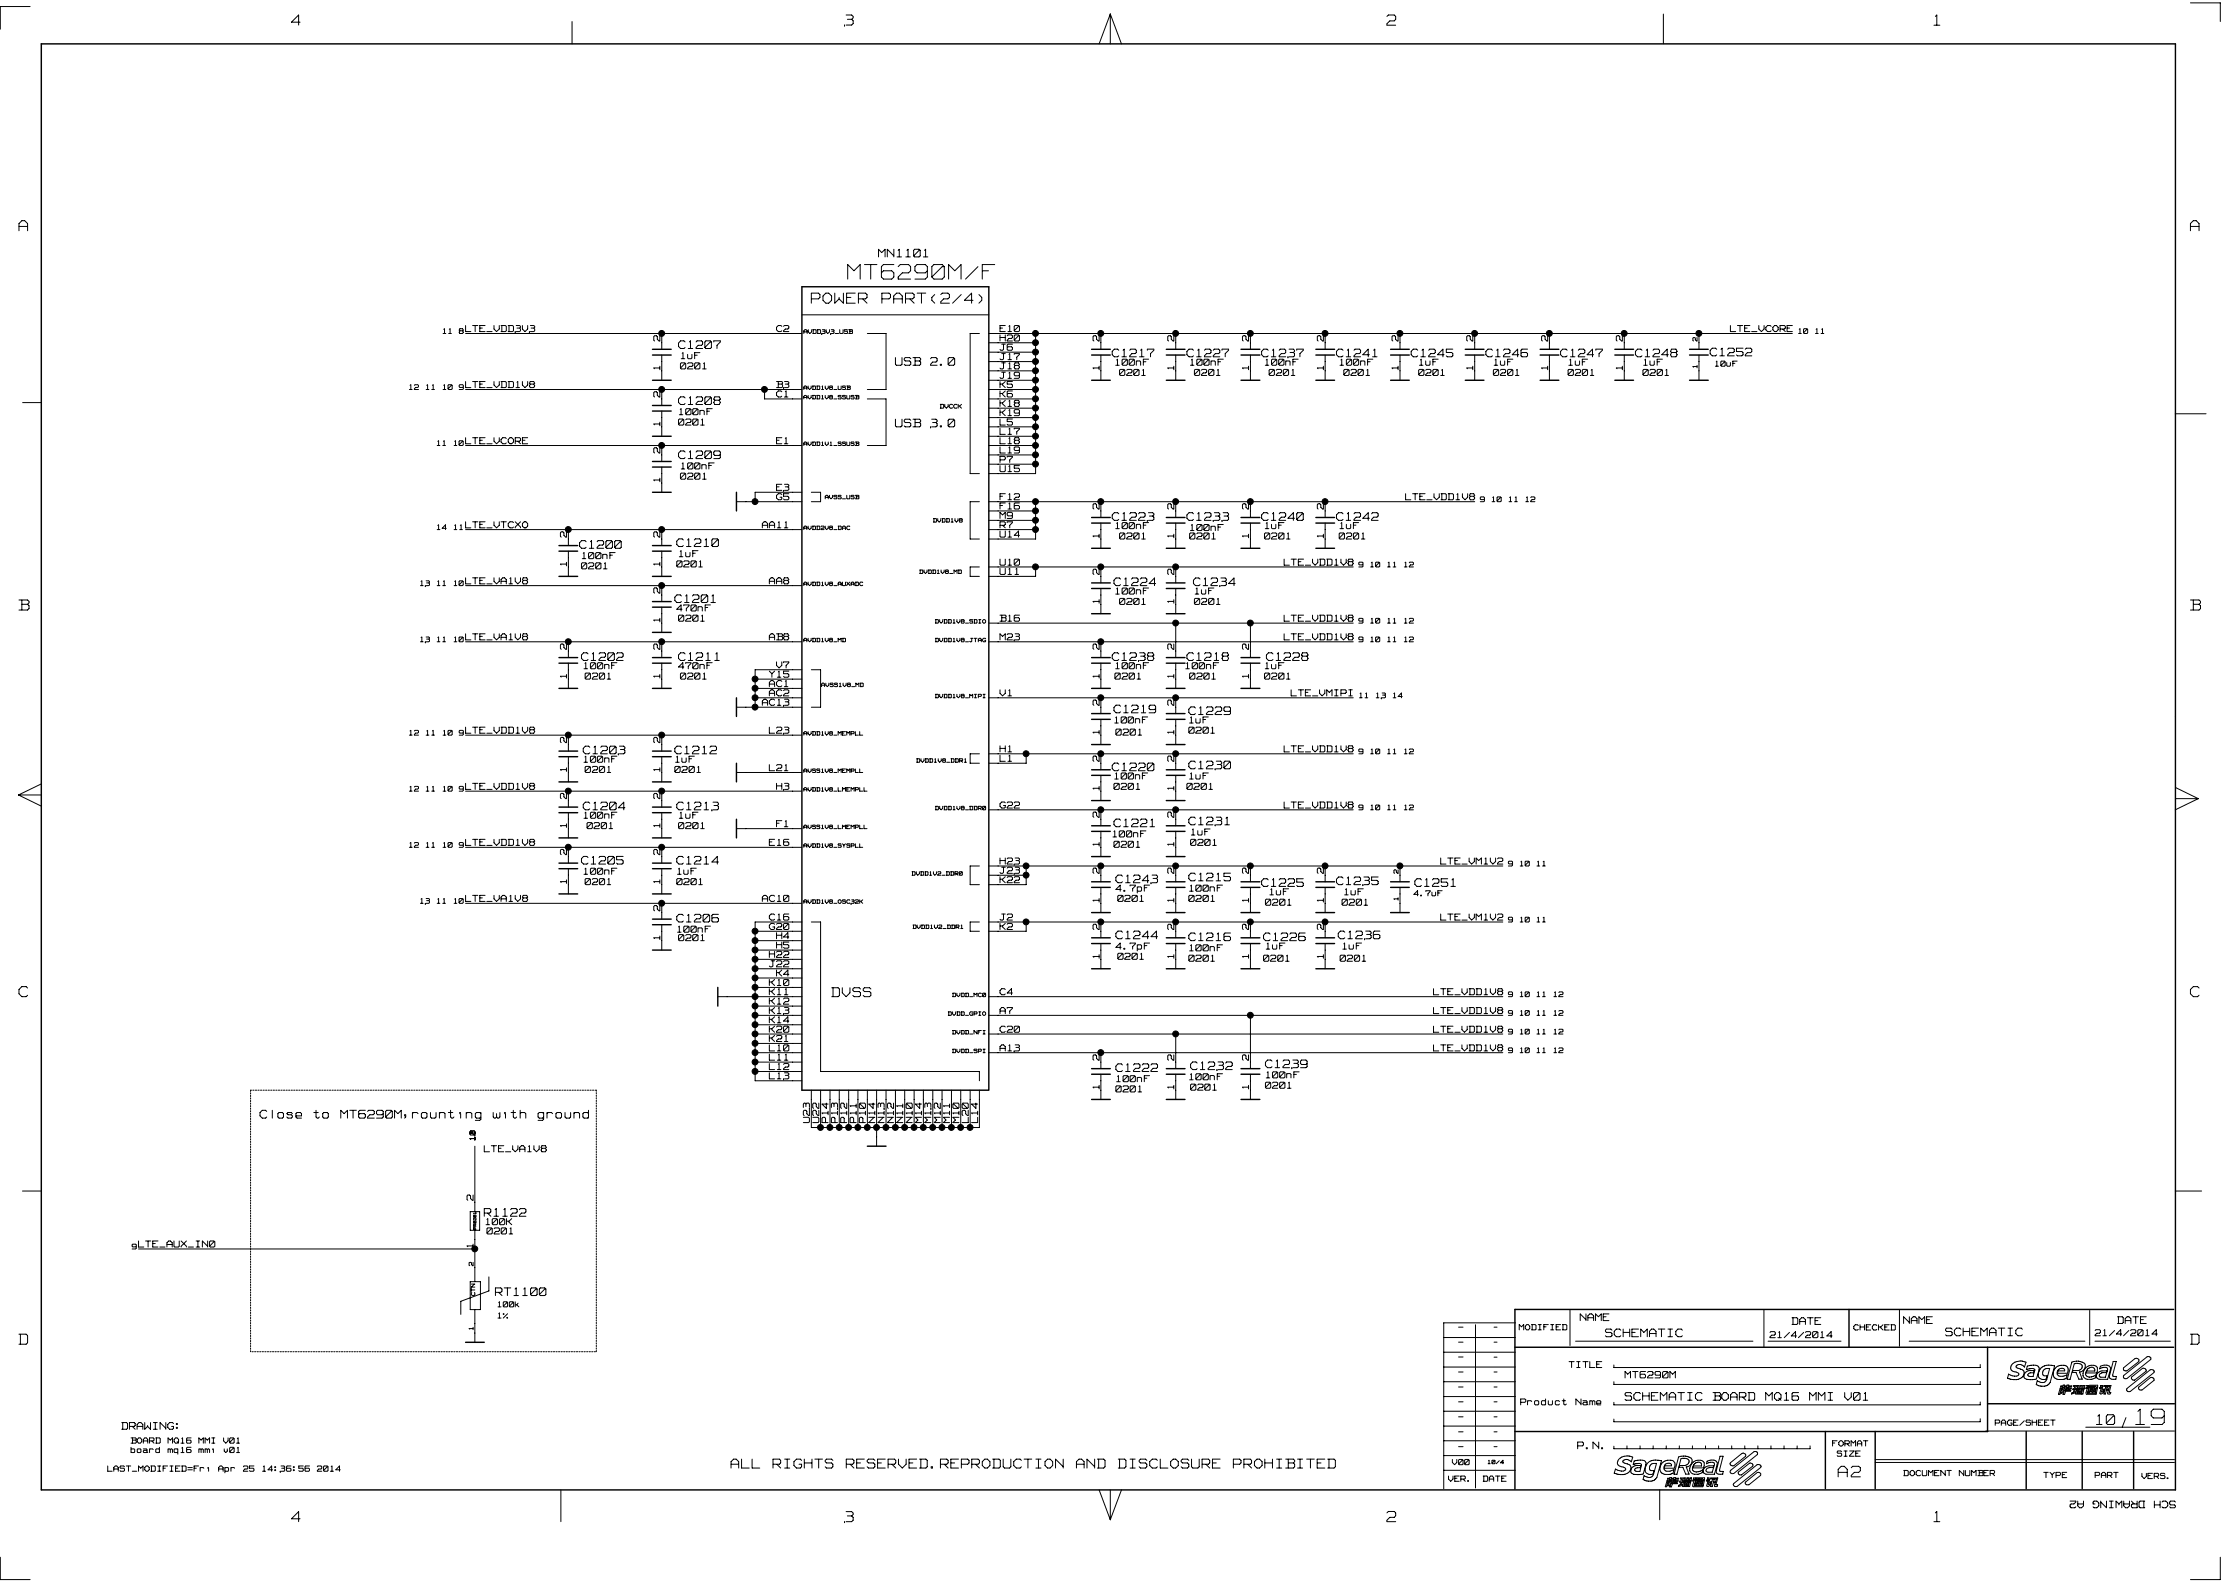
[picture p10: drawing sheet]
<svg xmlns="http://www.w3.org/2000/svg" width="297mm" height="210mm" viewBox="0 0 297 210" stroke-linecap="round" stroke-linejoin="round" font-family="sans-serif">
<defs><g id="words">
<text font-size="3.8" fill="#fff" x="283.2" y="189.4">19</text>
<text font-size="3.7" fill="#fff" x="112.4" y="37.4">MT6290M/F</text>
<text font-size="2.7" fill="#fff" x="243.8" y="196.2">A 2</text>
<g font-size="2.6" fill="#fff">
<text x="183.9" y="3.6">2</text>
<text x="256.5" y="3.6">1</text>
<text x="183.9" y="202.1">2</text>
<text x="256.5" y="202.1">1</text>
</g>
<g font-size="2.5" fill="#fff">
<text x="38.6" y="3.6">4</text>
<text x="112" y="3.6">3</text>
<text x="2.5" y="30.9">A</text>
<text x="290.5" y="30.9">A</text>
<text x="107.6" y="40.5">POWER</text>
<text x="116.9" y="40.5">PART(2/4)</text>
<text x="2.5" y="81.2">B</text>
<text x="290.5" y="81.2">B</text>
<text x="2.5" y="132.5">C</text>
<text x="290.5" y="132.5">C</text>
<text x="2.5" y="178.6">D</text>
<text x="290.5" y="178.6">D</text>
<text x="38.6" y="202.1">4</text>
<text x="112" y="202.1">3</text>
</g>
<text font-size="2.4" fill="#fff" x="278" y="189.2">10</text>
<g font-size="2.3" fill="#fff">
<text x="110.3" y="132.4">DVSS</text>
<text x="96.9" y="194.9">ALL RIGHTS RESERVED.REPRODUCTION</text>
<text x="142.3" y="194.9">AND DISCLOSURE</text>
<text x="163" y="194.9">PROHIBITED</text>
</g>
<text font-size="2" fill="#fff" x="288.5" y="198.9" transform="rotate(180 288.5 198.9)">SCH DRAWING A2</text>
<g font-size="1.9" fill="#fff">
<text x="116.5" y="34.3">MN1101</text>
<text x="90" y="46.4">C1207</text>
<text x="147.5" y="47.5">C1217</text>
<text x="157.4" y="47.5">C1227</text>
<text x="167.3" y="47.5">C1237</text>
<text x="177.2" y="47.5">C1241</text>
<text x="187.1" y="47.5">C1245</text>
<text x="197" y="47.5">C1246</text>
<text x="206.9" y="47.5">C1247</text>
<text x="216.9" y="47.5">C1248</text>
<text x="226.8" y="47.4">C1252</text>
<text x="90" y="53.8">C1208</text>
<text x="118.7" y="48.6">USB</text>
<text x="123.4" y="48.6">2.0</text>
<text x="118.7" y="56.8">USB</text>
<text x="123.4" y="56.8">3.0</text>
<text x="90" y="61">C1209</text>
<text x="147.5" y="69.2">C1223</text>
<text x="157.4" y="69.2">C1233</text>
<text x="167.3" y="69.2">C1240</text>
<text x="177.2" y="69.2">C1242</text>
<text x="76.9" y="72.9">C1200</text>
<text x="89.7" y="72.7">C1210</text>
<text x="147.7" y="77.9">C1224</text>
<text x="158.3" y="77.9">C1234</text>
<text x="89.5" y="80.1">C1201</text>
<text x="77.1" y="87.8">C1202</text>
<text x="90" y="87.8">C1211</text>
<text x="147.5" y="87.8">C1238</text>
<text x="157.4" y="87.8">C1218</text>
<text x="167.9" y="87.8">C1228</text>
<text x="147.7" y="94.7">C1219</text>
<text x="157.6" y="95">C1229</text>
<text x="77.3" y="100.2">C1203</text>
<text x="89.5" y="100.2">C1212</text>
<text x="77.3" y="107.6">C1204</text>
<text x="89.7" y="107.6">C1213</text>
<text x="147.5" y="102.4">C1220</text>
<text x="157.6" y="102.2">C1230</text>
<text x="147.7" y="109.9">C1221</text>
<text x="157.6" y="109.6">C1231</text>
<text x="77.1" y="114.8">C1205</text>
<text x="89.7" y="114.8">C1214</text>
<text x="148" y="117.3">C1243</text>
<text x="157.6" y="117">C1215</text>
<text x="167.3" y="117.8">C1225</text>
<text x="177.2" y="117.5">C1235</text>
<text x="187.6" y="117.8">C1251</text>
<text x="89.7" y="122.5">C1206</text>
<text x="148" y="124.7">C1244</text>
<text x="157.6" y="125">C1216</text>
<text x="167.6" y="125">C1226</text>
<text x="177.5" y="124.7">C1236</text>
<text x="148" y="142.3">C1222</text>
<text x="157.9" y="142.1">C1232</text>
<text x="167.8" y="141.8">C1239</text>
<text x="34.5" y="148.5">Close</text>
<text x="41.6" y="148.5">to MT6290M,rounting</text>
<text x="65.3" y="148.5">with ground</text>
<text x="64.2" y="161.5">R1122</text>
<text x="65.7" y="172">RT1100</text>
<text x="212.9" y="177.5">SCHEMATIC</text>
<text x="258" y="177.4">SCHEMATIC</text>
<text x="215.5" y="185.9">SCHEMATIC</text>
<text x="227.1" y="185.9">BOARD</text>
<text x="234.1" y="185.9">MQ16 MMI V01</text>
</g>
<g font-size="1.8" fill="#fff">
<text x="87.8" y="45.2" transform="rotate(-90 87.8 45.2)">2</text>
<text x="146" y="45.2" transform="rotate(-90 146 45.2)">2</text>
<text x="155.9" y="45.2" transform="rotate(-90 155.9 45.2)">2</text>
<text x="165.8" y="45.2" transform="rotate(-90 165.8 45.2)">2</text>
<text x="175.8" y="45.2" transform="rotate(-90 175.8 45.2)">2</text>
<text x="185.7" y="45.2" transform="rotate(-90 185.7 45.2)">2</text>
<text x="195.6" y="45.2" transform="rotate(-90 195.6 45.2)">2</text>
<text x="205.5" y="45.2" transform="rotate(-90 205.5 45.2)">2</text>
<text x="215.4" y="45.2" transform="rotate(-90 215.4 45.2)">2</text>
<text x="87.8" y="52.7" transform="rotate(-90 87.8 52.7)">2</text>
<text x="87.8" y="49" transform="rotate(-90 87.8 49)">1</text>
<text x="146" y="49" transform="rotate(-90 146 49)">1</text>
<text x="155.9" y="49" transform="rotate(-90 155.9 49)">1</text>
<text x="165.8" y="49" transform="rotate(-90 165.8 49)">1</text>
<text x="175.8" y="49" transform="rotate(-90 175.8 49)">1</text>
<text x="185.7" y="49" transform="rotate(-90 185.7 49)">1</text>
<text x="195.6" y="49" transform="rotate(-90 195.6 49)">1</text>
<text x="205.5" y="49" transform="rotate(-90 205.5 49)">1</text>
<text x="215.4" y="49" transform="rotate(-90 215.4 49)">1</text>
<text x="87.8" y="56.5" transform="rotate(-90 87.8 56.5)">1</text>
<text x="87.8" y="63.9" transform="rotate(-90 87.8 63.9)">1</text>
<text x="87.8" y="60.1" transform="rotate(-90 87.8 60.1)">2</text>
<text x="75.4" y="71.2" transform="rotate(-90 75.4 71.2)">2</text>
<text x="87.8" y="71.2" transform="rotate(-90 87.8 71.2)">2</text>
<text x="146" y="71.3" transform="rotate(-90 146 71.3)">1</text>
<text x="146" y="67.5" transform="rotate(-90 146 67.5)">2</text>
<text x="155.9" y="71.3" transform="rotate(-90 155.9 71.3)">1</text>
<text x="155.9" y="67.5" transform="rotate(-90 155.9 67.5)">2</text>
<text x="165.8" y="71.3" transform="rotate(-90 165.8 71.3)">1</text>
<text x="165.8" y="67.5" transform="rotate(-90 165.8 67.5)">2</text>
<text x="175.8" y="71.3" transform="rotate(-90 175.8 71.3)">1</text>
<text x="175.8" y="67.5" transform="rotate(-90 175.8 67.5)">2</text>
<text x="75.4" y="75.1" transform="rotate(-90 75.4 75.1)">1</text>
<text x="87.8" y="75.1" transform="rotate(-90 87.8 75.1)">1</text>
<text x="146" y="76.2" transform="rotate(-90 146 76.2)">2</text>
<text x="155.9" y="76.2" transform="rotate(-90 155.9 76.2)">2</text>
<text x="87.8" y="82.5" transform="rotate(-90 87.8 82.5)">1</text>
<text x="87.8" y="78.7" transform="rotate(-90 87.8 78.7)">2</text>
<text x="146" y="80" transform="rotate(-90 146 80)">1</text>
<text x="155.9" y="80" transform="rotate(-90 155.9 80)">1</text>
<text x="75.4" y="89.9" transform="rotate(-90 75.4 89.9)">1</text>
<text x="75.4" y="86.1" transform="rotate(-90 75.4 86.1)">2</text>
<text x="87.8" y="89.9" transform="rotate(-90 87.8 89.9)">1</text>
<text x="87.8" y="86.1" transform="rotate(-90 87.8 86.1)">2</text>
<text x="146" y="89.9" transform="rotate(-90 146 89.9)">1</text>
<text x="146" y="86.1" transform="rotate(-90 146 86.1)">2</text>
<text x="155.9" y="89.9" transform="rotate(-90 155.9 89.9)">1</text>
<text x="155.9" y="86.1" transform="rotate(-90 155.9 86.1)">2</text>
<text x="165.8" y="89.9" transform="rotate(-90 165.8 89.9)">1</text>
<text x="165.8" y="86.1" transform="rotate(-90 165.8 86.1)">2</text>
<text x="146" y="93.6" transform="rotate(-90 146 93.6)">2</text>
<text x="155.9" y="93.6" transform="rotate(-90 155.9 93.6)">2</text>
<text x="75.4" y="98.5" transform="rotate(-90 75.4 98.5)">2</text>
<text x="87.8" y="98.5" transform="rotate(-90 87.8 98.5)">2</text>
<text x="146" y="101" transform="rotate(-90 146 101)">2</text>
<text x="146" y="97.4" transform="rotate(-90 146 97.4)">1</text>
<text x="155.9" y="101" transform="rotate(-90 155.9 101)">2</text>
<text x="155.9" y="97.4" transform="rotate(-90 155.9 97.4)">1</text>
<text x="75.4" y="105.9" transform="rotate(-90 75.4 105.9)">2</text>
<text x="75.4" y="102.3" transform="rotate(-90 75.4 102.3)">1</text>
<text x="87.8" y="105.9" transform="rotate(-90 87.8 105.9)">2</text>
<text x="87.8" y="102.3" transform="rotate(-90 87.8 102.3)">1</text>
<text x="146" y="104.8" transform="rotate(-90 146 104.8)">1</text>
<text x="155.9" y="104.8" transform="rotate(-90 155.9 104.8)">1</text>
<text x="75.4" y="113.4" transform="rotate(-90 75.4 113.4)">2</text>
<text x="75.4" y="109.7" transform="rotate(-90 75.4 109.7)">1</text>
<text x="87.8" y="113.4" transform="rotate(-90 87.8 113.4)">2</text>
<text x="87.8" y="109.7" transform="rotate(-90 87.8 109.7)">1</text>
<text x="146" y="112.2" transform="rotate(-90 146 112.2)">1</text>
<text x="146" y="108.4" transform="rotate(-90 146 108.4)">2</text>
<text x="155.9" y="112.2" transform="rotate(-90 155.9 112.2)">1</text>
<text x="155.9" y="108.4" transform="rotate(-90 155.9 108.4)">2</text>
<text x="75.4" y="117.2" transform="rotate(-90 75.4 117.2)">1</text>
<text x="87.8" y="117.2" transform="rotate(-90 87.8 117.2)">1</text>
<text x="146" y="119.7" transform="rotate(-90 146 119.7)">1</text>
<text x="146" y="115.8" transform="rotate(-90 146 115.8)">2</text>
<text x="155.9" y="119.7" transform="rotate(-90 155.9 119.7)">1</text>
<text x="155.9" y="115.8" transform="rotate(-90 155.9 115.8)">2</text>
<text x="165.8" y="119.7" transform="rotate(-90 165.8 119.7)">1</text>
<text x="165.8" y="115.8" transform="rotate(-90 165.8 115.8)">2</text>
<text x="175.8" y="119.7" transform="rotate(-90 175.8 119.7)">1</text>
<text x="175.8" y="115.8" transform="rotate(-90 175.8 115.8)">2</text>
<text x="87.8" y="124.6" transform="rotate(-90 87.8 124.6)">1</text>
<text x="87.8" y="120.8" transform="rotate(-90 87.8 120.8)">2</text>
<text x="146" y="123.3" transform="rotate(-90 146 123.3)">2</text>
<text x="155.9" y="123.3" transform="rotate(-90 155.9 123.3)">2</text>
<text x="165.8" y="123.3" transform="rotate(-90 165.8 123.3)">2</text>
<text x="175.8" y="123.3" transform="rotate(-90 175.8 123.3)">2</text>
<text x="146" y="127.1" transform="rotate(-90 146 127.1)">1</text>
<text x="155.9" y="127.1" transform="rotate(-90 155.9 127.1)">1</text>
<text x="165.8" y="127.1" transform="rotate(-90 165.8 127.1)">1</text>
<text x="175.8" y="127.1" transform="rotate(-90 175.8 127.1)">1</text>
<text x="146" y="140.6" transform="rotate(-90 146 140.6)">2</text>
<text x="155.9" y="140.6" transform="rotate(-90 155.9 140.6)">2</text>
<text x="165.8" y="140.6" transform="rotate(-90 165.8 140.6)">2</text>
<text x="107.6" y="148.9" transform="rotate(-90 107.6 148.9)">U23</text>
<text x="108.9" y="148.9" transform="rotate(-90 108.9 148.9)">U22</text>
<text x="110.1" y="148.9" transform="rotate(-90 110.1 148.9)">P14</text>
<text x="111.3" y="148.9" transform="rotate(-90 111.3 148.9)">P13</text>
<text x="112.6" y="148.9" transform="rotate(-90 112.6 148.9)">P12</text>
<text x="113.8" y="148.9" transform="rotate(-90 113.8 148.9)">P11</text>
<text x="115" y="148.9" transform="rotate(-90 115 148.9)">P10</text>
<text x="116.3" y="148.9" transform="rotate(-90 116.3 148.9)">N14</text>
<text x="117.5" y="148.9" transform="rotate(-90 117.5 148.9)">N13</text>
<text x="118.8" y="148.9" transform="rotate(-90 118.8 148.9)">N12</text>
<text x="120" y="148.9" transform="rotate(-90 120 148.9)">N11</text>
<text x="121.2" y="148.9" transform="rotate(-90 121.2 148.9)">N10</text>
<text x="122.5" y="148.9" transform="rotate(-90 122.5 148.9)">M14</text>
<text x="123.7" y="148.9" transform="rotate(-90 123.7 148.9)">M13</text>
<text x="125" y="148.9" transform="rotate(-90 125 148.9)">M12</text>
<text x="126.2" y="148.9" transform="rotate(-90 126.2 148.9)">M11</text>
<text x="127.4" y="148.9" transform="rotate(-90 127.4 148.9)">M10</text>
<text x="128.7" y="148.9" transform="rotate(-90 128.7 148.9)">L20</text>
<text x="129.9" y="148.9" transform="rotate(-90 129.9 148.9)">L14</text>
<text x="146" y="144.4" transform="rotate(-90 146 144.4)">1</text>
<text x="155.9" y="144.4" transform="rotate(-90 155.9 144.4)">1</text>
<text x="165.8" y="144.4" transform="rotate(-90 165.8 144.4)">1</text>
<text x="63" y="159.2" transform="rotate(-90 63 159.2)">2</text>
<text x="63" y="165.5" transform="rotate(-90 63 165.5)">1</text>
</g>
<g font-size="1.7" fill="#fff">
<text x="209.5" y="175.3">NAME</text>
<text x="237.6" y="175.8">DATE</text>
<text x="252.4" y="175.7">NAME</text>
<text x="280.8" y="175.7">DATE</text>
<text x="16.1" y="189.7">DRAWING:</text>
<text x="209.2" y="192.3">P.N.</text>
</g>
<text font-size="1.6" fill="#fff" x="215.5" y="182.9">MT6290M</text>
<g font-size="1.5" fill="#fff">
<text x="61.7" y="44.1">LTE_VDD3V3</text>
<text x="90.3" y="47.7">1uF</text>
<text x="103" y="44.1">C2</text>
<text x="132.6" y="47.9">J17</text>
<text x="132.6" y="46.6">J6</text>
<text x="132.6" y="45.4">H20</text>
<text x="132.6" y="44.1">E10</text>
<text x="229.5" y="44.1">LTE_VCORE</text>
<text x="61.7" y="51.6">LTE_VDD1V8</text>
<text x="90.2" y="49.1">0201</text>
<text x="103" y="51.6">B3</text>
<text x="103" y="52.8">C1</text>
<text x="132.6" y="52.8">K6</text>
<text x="132.6" y="51.6">K5</text>
<text x="132.6" y="50.3">J19</text>
<text x="132.6" y="49.1">J18</text>
<text x="148" y="48.6">100nF</text>
<text x="148.5" y="50">0201</text>
<text x="157.9" y="48.6">100nF</text>
<text x="158.4" y="50">0201</text>
<text x="167.8" y="48.6">100nF</text>
<text x="168.3" y="50">0201</text>
<text x="177.7" y="48.6">100nF</text>
<text x="178.2" y="50">0201</text>
<text x="188.1" y="50">0201</text>
<text x="188.2" y="48.6">1uF</text>
<text x="198" y="50">0201</text>
<text x="198.1" y="48.6">1uF</text>
<text x="207.9" y="50">0201</text>
<text x="208" y="48.6">1uF</text>
<text x="217.9" y="50">0201</text>
<text x="218" y="48.6">1uF</text>
<text x="61.7" y="59">LTE_VCORE</text>
<text x="90" y="56.5">0201</text>
<text x="90.1" y="55.2">100nF</text>
<text x="103" y="59">E1</text>
<text x="132.6" y="55.3">K19</text>
<text x="132.6" y="54.1">K18</text>
<text x="132.6" y="59">L18</text>
<text x="132.6" y="57.8">L17</text>
<text x="132.6" y="56.5">L5</text>
<text x="90.2" y="63.7">0201</text>
<text x="90.3" y="62.4">100nF</text>
<text x="103" y="65.2">E3</text>
<text x="132.6" y="62.7">U15</text>
<text x="132.6" y="61.5">P7</text>
<text x="132.6" y="60.2">L19</text>
<text x="61.7" y="70.2">LTE_VTCXO</text>
<text x="101.1" y="70.2">AA11</text>
<text x="103" y="66.4">G5</text>
<text x="132.6" y="71.4">U14</text>
<text x="132.6" y="70.2">R7</text>
<text x="132.6" y="68.9">M9</text>
<text x="132.6" y="67.7">F16</text>
<text x="132.6" y="66.4">F12</text>
<text x="148" y="70.3">100nF</text>
<text x="148.5" y="71.6">0201</text>
<text x="157.8" y="71.6">0201</text>
<text x="157.9" y="70.5">100nF</text>
<text x="167.7" y="71.6">0201</text>
<text x="167.8" y="70.3">1uF</text>
<text x="177.6" y="71.6">0201</text>
<text x="177.7" y="70.3">1uF</text>
<text x="186.4" y="66.4">LTE_VDD1V8</text>
<text x="61.7" y="77.6">LTE_VA1V8</text>
<text x="77.1" y="75.6">0201</text>
<text x="77.2" y="74.3">100nF</text>
<text x="89.7" y="75.4">0201</text>
<text x="90.1" y="74">1uF</text>
<text x="102" y="77.6">AA8</text>
<text x="132.6" y="76.3">U11</text>
<text x="132.6" y="75.1">U10</text>
<text x="170.3" y="75.1">LTE_VDD1V8</text>
<text x="89.7" y="81.2">470nF</text>
<text x="90" y="82.5">0201</text>
<text x="132.6" y="82.5">B16</text>
<text x="148" y="79">100nF</text>
<text x="148.5" y="80.3">0201</text>
<text x="158.4" y="80.3">0201</text>
<text x="158.5" y="79">1uF</text>
<text x="170.3" y="82.6">LTE_VDD1V8</text>
<text x="61.7" y="85">LTE_VA1V8</text>
<text x="77.4" y="88.9">100nF</text>
<text x="90" y="88.9">470nF</text>
<text x="102" y="85">AB8</text>
<text x="102" y="90">Y15</text>
<text x="103" y="88.8">V7</text>
<text x="132.6" y="85">M23</text>
<text x="148" y="88.9">100nF</text>
<text x="157.2" y="88.9">100nF</text>
<text x="167.8" y="88.9">1uF</text>
<text x="170.3" y="85">LTE_VDD1V8</text>
<text x="77.6" y="90.2">0201</text>
<text x="90.2" y="90.2">0201</text>
<text x="101.1" y="93.7">AC13</text>
<text x="102" y="92.5">AC2</text>
<text x="102" y="91.2">AC1</text>
<text x="132.6" y="92.5">V1</text>
<text x="147.8" y="90.2">0201</text>
<text x="157.8" y="90.2">0201</text>
<text x="167.7" y="90.2">0201</text>
<text x="171.2" y="92.5">LTE_VMIPI</text>
<text x="61.7" y="97.4">LTE_VDD1V8</text>
<text x="77.4" y="101.3">100nF</text>
<text x="89.6" y="101.3">1uF</text>
<text x="102" y="97.4">L23</text>
<text x="132.6" y="101.1">L1</text>
<text x="132.6" y="99.9">H1</text>
<text x="147.8" y="96.1">100nF</text>
<text x="148" y="97.7">0201</text>
<text x="157.6" y="97.4">0201</text>
<text x="157.8" y="96.1">1uF</text>
<text x="170.3" y="99.9">LTE_VDD1V8</text>
<text x="61.7" y="104.9">LTE_VDD1V8</text>
<text x="77.6" y="102.6">0201</text>
<text x="89.5" y="102.6">0201</text>
<text x="102" y="102.4">L21</text>
<text x="103" y="104.9">H3</text>
<text x="132.6" y="107.3">G22</text>
<text x="147.7" y="104.9">0201</text>
<text x="147.8" y="103.5">100nF</text>
<text x="157.4" y="104.9">0201</text>
<text x="157.8" y="103.5">1uF</text>
<text x="170.3" y="107.3">LTE_VDD1V8</text>
<text x="61.7" y="112.3">LTE_VDD1V8</text>
<text x="77.4" y="108.7">100nF</text>
<text x="77.8" y="110.1">0201</text>
<text x="90" y="110.1">0201</text>
<text x="90.1" y="108.7">1uF</text>
<text x="102" y="112.3">E16</text>
<text x="103" y="109.8">F1</text>
<text x="147.6" y="111.2">100nF</text>
<text x="147.7" y="112.5">0201</text>
<text x="157.9" y="112.3">0201</text>
<text x="158" y="110.9">1uF</text>
<text x="61.7" y="119.7">LTE_VA1V8</text>
<text x="77.4" y="116.1">100nF</text>
<text x="77.6" y="117.5">0201</text>
<text x="89.7" y="117.5">0201</text>
<text x="89.8" y="116.1">1uF</text>
<text x="101.1" y="119.7">AC10</text>
<text x="132.6" y="117.2">K22</text>
<text x="132.6" y="116">J23</text>
<text x="132.6" y="114.8">H23</text>
<text x="148" y="118.4">4.7pF</text>
<text x="148.2" y="119.7">0201</text>
<text x="157.6" y="119.7">0201</text>
<text x="157.8" y="118.4">100nF</text>
<text x="168.4" y="118.9">1uF</text>
<text x="178.3" y="118.9">1uF</text>
<text x="191" y="114.8">LTE_VM1V2</text>
<text x="89.8" y="123.8">100nF</text>
<text x="90" y="124.9">0201</text>
<text x="102" y="123.4">G20</text>
<text x="102" y="122.2">C16</text>
<text x="103" y="125.9">H5</text>
<text x="103" y="124.7">H4</text>
<text x="132.6" y="123.4">K2</text>
<text x="132.6" y="122.2">J2</text>
<text x="167.8" y="120.2">0201</text>
<text x="178" y="120.2">0201</text>
<text x="191" y="122.2">LTE_VM1V2</text>
<text x="102" y="130.9">K10</text>
<text x="102" y="128.4">J22</text>
<text x="102" y="127.1">H22</text>
<text x="103" y="129.6">K4</text>
<text x="148" y="126">4.7pF</text>
<text x="148.2" y="127.4">0201</text>
<text x="157.6" y="127.7">0201</text>
<text x="157.8" y="126.3">100nF</text>
<text x="167.6" y="127.7">0201</text>
<text x="167.9" y="126">1uF</text>
<text x="177.7" y="127.7">0201</text>
<text x="178.1" y="126">1uF</text>
<text x="102" y="133.3">K12</text>
<text x="102" y="132.1">K11</text>
<text x="102" y="137.1">K20</text>
<text x="102" y="135.8">K14</text>
<text x="102" y="134.6">K13</text>
<text x="132.6" y="132.1">C4</text>
<text x="132.6" y="134.6">A7</text>
<text x="132.6" y="137.1">C20</text>
<text x="190.1" y="134.6">LTE_VDD1V8</text>
<text x="190.1" y="132.1">LTE_VDD1V8</text>
<text x="190.1" y="137.1">LTE_VDD1V8</text>
<text x="102" y="143.3">L13</text>
<text x="102" y="142">L12</text>
<text x="102" y="140.8">L11</text>
<text x="102" y="139.6">L10</text>
<text x="102" y="138.3">K21</text>
<text x="132.6" y="139.6">A13</text>
<text x="148.1" y="143.6">100nF</text>
<text x="157.8" y="143.4">100nF</text>
<text x="167.9" y="143.1">100nF</text>
<text x="190.1" y="139.6">LTE_VDD1V8</text>
<text x="148" y="145">0201</text>
<text x="157.9" y="144.8">0201</text>
<text x="167.8" y="144.5">0201</text>
<text x="64.2" y="152.9">LTE_VA1V8</text>
<text x="18.4" y="165.6">LTE_AUX_IN0</text>
<text x="64.4" y="162.6">100K</text>
<text x="64.6" y="163.8">0201</text>
<text x="234.7" y="177.6">21/4/2014</text>
<text x="277.8" y="177.3">21/4/2014</text>
<text x="208.1" y="181.5">TITLE</text>
<text x="201.7" y="186.5">Product</text>
<text x="208.9" y="186.5">Name</text>
</g>
<g font-size="1.4" fill="#fff">
<text x="63.2" y="151.2" transform="rotate(-90 63.2 151.2)">103</text>
<text x="63.2" y="150.7" transform="rotate(-90 63.2 150.7)">1</text>
</g>
<g font-size="1.3" fill="#fff">
<text x="227.5" y="48.7">10uF</text>
<text x="187.5" y="119">4.7uF</text>
<text x="66" y="173.5">100k</text>
<text x="66" y="175">1%</text>
<text x="201.5" y="176.6">MODIFIED</text>
<text x="245.8" y="176.6">CHECKED</text>
<text x="193.4" y="182.6">-</text>
<text x="193.4" y="180.6">-</text>
<text x="193.4" y="184.6">-</text>
<text x="17.4" y="191.6">BOARD MQ16 MMI V01</text>
<text x="193.4" y="188.5">-</text>
<text x="193.4" y="186.5">-</text>
<text x="193.4" y="190.5">-</text>
<text x="243" y="192">FORMAT</text>
<text x="264.6" y="189.2">PAGE/SHEET</text>
<text x="14.3" y="195.3">LAST_MODIFIED=Fri</text>
<text x="17.4" y="192.8">board mq16 mmi v01</text>
<text x="28.8" y="195.3">Apr 25 14:36:56</text>
<text x="41.6" y="195.3">2014</text>
<text x="192.1" y="196.6">VER.</text>
<text x="192.6" y="194.4">V00</text>
<text x="193.4" y="192.5">-</text>
<text x="196.7" y="196.6">DATE</text>
<text x="243.6" y="193.3">SIZE</text>
<text x="252.5" y="195.9">DOCUMENT</text>
<text x="259.7" y="195.9">NUMBER</text>
<text x="271" y="196.2">TYPE</text>
<text x="277.8" y="196.2">PART</text>
<text x="284" y="196.3">VERS.</text>
</g>
<g font-size="1.2" fill="#fff">
<text x="58.8" y="44.4">11</text>
<text x="60.9" y="44.4">8</text>
<text x="225.2" y="45.2" transform="rotate(-90 225.2 45.2)">2</text>
<text x="238.5" y="44.4">10</text>
<text x="240.7" y="44.4">11</text>
<text x="54.3" y="51.8">12</text>
<text x="56.5" y="51.8">11</text>
<text x="58.8" y="51.8">10</text>
<text x="60.9" y="51.8">9</text>
<text x="225.2" y="48.8" transform="rotate(-90 225.2 48.8)">1</text>
<text x="58" y="59.2">11</text>
<text x="60.2" y="59.2">10</text>
<text x="58" y="70.4">14</text>
<text x="60.2" y="70.4">11</text>
<text x="196.3" y="66.7">9</text>
<text x="197.9" y="66.7">10</text>
<text x="200.1" y="66.7">11</text>
<text x="202.3" y="66.7">12</text>
<text x="55.7" y="77.8">13</text>
<text x="58" y="77.8">11</text>
<text x="60.2" y="77.8">10</text>
<text x="180.2" y="75.4">9</text>
<text x="181.8" y="75.4">10</text>
<text x="184" y="75.4">11</text>
<text x="186.2" y="75.4">12</text>
<text x="180.2" y="82.8">9</text>
<text x="181.8" y="82.8">10</text>
<text x="184" y="82.8">11</text>
<text x="186.2" y="82.8">12</text>
<text x="55.7" y="85.3">13</text>
<text x="58" y="85.3">11</text>
<text x="60.2" y="85.3">10</text>
<text x="180.2" y="85.3">9</text>
<text x="181.8" y="85.3">10</text>
<text x="184" y="85.3">11</text>
<text x="186.2" y="85.3">12</text>
<text x="180.3" y="92.7">11</text>
<text x="182.5" y="92.7">13</text>
<text x="184.7" y="92.7">14</text>
<text x="54.3" y="97.7">12</text>
<text x="56.5" y="97.7">11</text>
<text x="58.8" y="97.7">10</text>
<text x="60.9" y="97.7">9</text>
<text x="180.2" y="100.1">9</text>
<text x="181.8" y="100.1">10</text>
<text x="184" y="100.1">11</text>
<text x="186.2" y="100.1">12</text>
<text x="54.3" y="105.1">12</text>
<text x="56.5" y="105.1">11</text>
<text x="58.8" y="105.1">10</text>
<text x="60.9" y="105.1">9</text>
<text x="180.2" y="107.6">9</text>
<text x="181.8" y="107.6">10</text>
<text x="184" y="107.6">11</text>
<text x="186.2" y="107.6">12</text>
<text x="54.3" y="112.5">12</text>
<text x="56.5" y="112.5">11</text>
<text x="58.8" y="112.5">10</text>
<text x="60.9" y="112.5">9</text>
<text x="55.7" y="120">13</text>
<text x="58" y="120">11</text>
<text x="60.2" y="120">10</text>
<text x="185.6" y="119.4" transform="rotate(-90 185.6 119.4)">1</text>
<text x="185.6" y="115.8" transform="rotate(-90 185.6 115.8)">2</text>
<text x="200" y="115">9</text>
<text x="201.6" y="115">10</text>
<text x="203.8" y="115">11</text>
<text x="200" y="122.4">9</text>
<text x="201.6" y="122.4">10</text>
<text x="203.8" y="122.4">11</text>
<text x="200" y="134.8">9</text>
<text x="200" y="132.4">9</text>
<text x="200" y="137.3">9</text>
<text x="201.6" y="134.8">10</text>
<text x="201.6" y="132.4">10</text>
<text x="201.6" y="137.3">10</text>
<text x="203.8" y="134.8">11</text>
<text x="203.8" y="132.4">11</text>
<text x="203.8" y="137.3">11</text>
<text x="206.1" y="134.8">12</text>
<text x="206.1" y="132.4">12</text>
<text x="206.1" y="137.3">12</text>
<text x="200" y="139.8">9</text>
<text x="201.6" y="139.8">10</text>
<text x="203.8" y="139.8">11</text>
<text x="206.1" y="139.8">12</text>
<text x="17.5" y="165.8">9</text>
<text x="62.9" y="167.9" transform="rotate(-90 62.9 167.9)">2</text>
<text x="62.9" y="176.4" transform="rotate(-90 62.9 176.4)">1</text>
</g>
<g font-size="1" fill="#fff">
<text x="106.6" y="44.3">AVDD3V3_USB</text>
<text x="124.7" y="54.2">DVCCK</text>
<text x="63.1" y="171.9" transform="rotate(-90 63.1 171.9)">CTN</text>
</g>
<g font-size=".9" fill="#fff">
<text x="106.6" y="51.8">AVDD1V8_USB</text>
<text x="106.6" y="53">AVDD1V8_SSUSB</text>
<text x="106.6" y="59.2">AVDD1V1_SSUSB</text>
<text x="106.6" y="70.3">AVDD2V8_DAC</text>
<text x="109.4" y="66.3">AVSS_USB</text>
<text x="123.8" y="69.3">DVDD1V8</text>
<text x="106.6" y="77.8">AVDD1V8_AUXADC</text>
<text x="122" y="76.2">DVDD1V8_MD</text>
<text x="124" y="82.7">DVDD1V8_SDIO</text>
<text x="106.6" y="85.2">AVDD1V8_MD</text>
<text x="124" y="85.2">DVDD1V8_JTAG</text>
<text x="108.9" y="91.2">AVSS1V8_MD</text>
<text x="124" y="92.6">DVDD1V8_MIPI</text>
<text x="106.6" y="97.6">AVDD1V8_MEMPLL</text>
<text x="121.6" y="101.2">DVDD1V8_DDR1</text>
<text x="106.6" y="102.6">AVSS1V8_MEMPLL</text>
<text x="106.6" y="105">AVDD1V8_LMEMPLL</text>
<text x="124" y="107.5">DVDD1V8_DDR0</text>
<text x="106.6" y="110">AVSS1V8_LMEMPLL</text>
<text x="106.6" y="112.5">AVDD1V8_SYSPLL</text>
<text x="106.6" y="119.9">AVDD1V8_OSC32K</text>
<text x="120.9" y="116.2">DVDD1V2_DDR0</text>
<text x="121.1" y="123.3">DVDD1V2_DDR1</text>
<text x="125.7" y="134.8">DVDD_GPIO</text>
<text x="126.3" y="132.3">DVDD_MC0</text>
<text x="126.3" y="137.2">DVDD_NFI</text>
<text x="126.3" y="139.7">DVDD_SPI</text>
<text x="198.1" y="178.4">-</text>
<text x="198.1" y="176.4">-</text>
<text x="198.1" y="180.4">-</text>
<text x="198.1" y="182.4">-</text>
<text x="198.1" y="184.3">-</text>
<text x="198.1" y="190.3">-</text>
<text x="198.1" y="188.3">-</text>
<text x="198.1" y="186.3">-</text>
<text x="197.3" y="194.2">10/4</text>
<text x="198.1" y="192.3">-</text>
</g>
<text font-size=".7" fill="#fff" x="63.2" y="163" transform="rotate(-90 63.2 163)">PR0201</text>
</g></defs>
<g fill="none" stroke="#000" stroke-width=".19">
<path d="M5.5 5.8v191.8h283v-102.5M5.5 5.8h283v89.2M106.3 38h24.8v106.6h-24.8zM86.5 50.4h2.5M86.5 47.1h2.5M86.5 54.5h2.5M86.5 57.9h2.5M86.5 46.3h2.5M86.5 53.8h2.5M144.8 46.3h2.4M144.8 50.4h2.4M144.8 47.1h2.4"/>
<path d="M154.7 46.3h2.4M154.7 50.4h2.4M154.7 47.1h2.4M164.6 50.4h2.5M164.6 46.3h2.5M164.6 47.1h2.5M174.5 46.3h2.5M174.5 50.4h2.5M174.5 47.1h2.5M184.4 50.4h2.5M184.4 47.1h2.5M184.4 46.3h2.5"/>
<path d="M194.3 50.4h2.5M194.3 47.1h2.5M194.3 46.3h2.5M204.2 50.4h2.5M204.2 47.1h2.5M204.2 46.3h2.5M214.1 50.4h2.5M214.1 47.1h2.5M214.1 46.3h2.5M224 50.4h2.5M224 46.3h2.5M224 47.1h2.5"/>
<path d="M74.1 76.5h2.5M74.1 73.1h2.5M74.1 72.4h2.5M86.5 76.5h2.5M86.5 73.1h2.5M86.5 65.3h2.5M86.5 62h2.5M86.5 79.8h2.5M86.5 72.4h2.5M86.5 61.2h2.5M97.7 65.3v2.5M144.8 77.3h2.4"/>
<path d="M144.8 68.6h2.4M144.8 78.1h2.4M144.8 69.4h2.4M144.8 72.7h2.4M154.7 77.3h2.4M154.7 68.6h2.4M154.7 78.1h2.4M154.7 69.4h2.4M154.7 72.7h2.4M164.6 68.6h2.5M164.6 69.4h2.5M164.6 72.7h2.5"/>
<path d="M174.5 68.6h2.5M174.5 69.4h2.5M174.5 72.7h2.5M74.1 91.3h2.5M74.1 88h2.5M74.1 99.6h2.5M74.1 87.2h2.5M86.5 91.3h2.5M86.5 88h2.5M86.5 83.9h2.5M86.5 80.5h2.5M86.5 99.6h2.5"/>
<path d="M86.5 87.2h2.5M97.7 92.6v2.4M144.8 87.2h2.4M144.8 91.3h2.4M144.8 88h2.4M144.8 81.4h2.4M144.8 94.7h2.4M144.8 98.8h2.4M144.8 95.4h2.4M154.7 81.4h2.4M154.7 87.2h2.4M154.7 94.7h2.4"/>
<path d="M154.7 88h2.4M154.7 98.8h2.4M154.7 95.4h2.4M154.7 91.3h2.4M164.6 91.3h2.5M164.6 87.2h2.5M164.6 88h2.5M74.1 118.6h2.5M74.1 111.1h2.5M74.1 107.8h2.5M74.1 100.4h2.5M74.1 103.7h2.5"/>
<path d="M74.1 115.2h2.5M74.1 107.1h2.5M74.1 114.5h2.5M86.5 118.6h2.5M86.5 111.1h2.5M86.5 107.8h2.5M86.5 100.4h2.5M86.5 103.7h2.5M86.5 115.2h2.5M86.5 107.1h2.5M86.5 114.5h2.5M97.7 101.2v2.5"/>
<path d="M97.7 108.7v2.4M144.8 117h2.4M144.8 117.7h2.4M144.8 109.5h2.4M144.8 102.1h2.4M144.8 110.3h2.4M144.8 106.2h2.4M144.8 102.8h2.4M144.8 113.6h2.4M154.7 109.5h2.4M154.7 102.1h2.4M154.7 110.3h2.4"/>
<path d="M154.7 106.2h2.4M154.7 102.8h2.4M154.7 113.6h2.4M154.7 117h2.4M154.7 117.7h2.4M164.6 117h2.5M164.6 117.7h2.5M174.5 117h2.5M174.5 117.7h2.5M184.4 117h2.5M184.4 117.7h2.5M86.5 126h2.5"/>
<path d="M86.5 122.7h2.5M86.5 121.9h2.5M95.2 131v2.5M144.8 124.4h2.4M144.8 125.2h2.4M144.8 121.1h2.4M144.8 128.5h2.4M154.7 124.4h2.4M154.7 128.5h2.4M154.7 125.2h2.4M154.7 121.1h2.4M164.6 124.4h2.5"/>
<path d="M164.6 125.2h2.5M164.6 121.1h2.5M164.6 128.5h2.5M174.5 124.4h2.5M174.5 125.2h2.5M174.5 121.1h2.5M174.5 128.5h2.5M184.4 121.1h2.5M115 152h2.5M144.8 141.8h2.4M144.8 145.8h2.4M144.8 142.5h2.4"/>
<path d="M154.7 141.8h2.4M154.7 145.8h2.4M154.7 142.5h2.4M164.6 141.8h2.5M164.6 145.8h2.5M164.6 142.5h2.5M61.7 178.1h2.5M200.9 178.7h87.3M245.2 173.7v5M263.6 178.7v11.2M288.2 173.7h-87.3v23.8M200.9 189.9h62.7"/>
<path d="M242.1 189.9v7.6M248.7 189.9v7.6M263.6 186.2h24.8M268.7 189.9v7.6M276.1 189.9v7.6M282.9 189.9v7.6"/>
</g>
<g fill="none" stroke="#000" stroke-width=".13">
<path d="M4 .9h-4v3M39.6 2v1.3M39.6 2l-1 .9h1.2M75.9 2.9v2.9M112 3.3h.1M112.2 2h.7M112.2 3.3h.7M112.4 2.6h.5M112.9 2l.2 .2v.1M113 2.6l.1 .2M113.1 2.8v.3l-.2 .2M113.1 2.4l-.2 .2"/>
<path d="M147.2 1.9l1.5 3.9M147.2 1.9l-1.4 3.9M147.2 1.9v3.9M183.9 3.2v.1h1.2M184.1 2l-.2 .2M184.1 2h.8M184.3 2.8l-.4 .4M184.3 2.8h.6M184.9 2l.2 .2v.3l-.2 .3M220.6 1.9v3.9M256.5 3.3h.7M256.8 2v1.3"/>
<path d="M256.8 2l-.2 .2M290.5 .4h3.9v2.5M2.5 30h1.1M2.9 29.3l-.4 .4v.9M2.9 29.3h.4M3.3 29.3l.4 .4v.9M107.6 38.9v1.3M107.6 38.9h.9M107.6 39.6h.9M108.5 38.9l.2 .2v.3M108.7 39.5l-.2 .1M109.1 39.8l.4 .4"/>
<path d="M109.1 39.3v.5M109.5 38.9l-.4 .4M109.5 38.9h.4M109.9 38.9l.4 .4M110.3 39.3v.5M110.3 39.8l-.4 .4M110.7 38.9v1.3M111.2 39.7l-.5 .5M111.3 39.6l.5 .6M111.3 39.5v.1M111.8 38.9v1.3M112.3 38.9h1.1"/>
<path d="M112.3 38.9v1.3M112.3 39.5h.5M113.2 35.9l-.8-.8v1.9M113.2 35.9l.9-.8v1.9M113.8 38.9v1.3M113.8 38.9h1l.2 .2v.3M114.4 39.7l.6 .5M114.6 35.1h1.7M115 39.5l-.2 .1h-.9M115.5 35.1v1.9M116.5 33.1l.4 .4M116.5 33.1v1"/>
<path d="M116.9 35.4v1.3l.3 .3M116.9 38.9h1l.2 .2v.3M116.9 38.9v1.3M117.2 35.9l-.3 .3M117.2 35.1l-.3 .3M117.2 35.9h1M117.2 35.1h1.3M117.2 37h1M117.4 33.1v1M117.4 33.1l-.5 .4M117.7 33.1l.8 .8M117.7 33.1v1"/>
<path d="M118.1 39.5l-.2 .1h-.9M118.3 35.9l.2 .3v.5l-.2 .3M118.5 39.3v.9M118.5 39.6h1.1M118.5 33.1v1M118.9 38.9l-.4 .4M118.9 38.9h.3M119 34.1h.5M119.1 36.8v.2h1.7M119.2 33.1v1M119.2 33.1l-.1 .1M119.3 38.9l.4 .4"/>
<path d="M119.4 35.1l-.3 .3M119.4 35.1h1.1M119.7 39.3v.9M119.7 36.2l-.6 .5M119.7 36.2h.8M120.1 38.9h.9M120.1 38.9v1.3M120.1 39.6h.9M120.1 34.1h.6M120.4 33.1v1M120.4 33.1l-.1 .1M120.5 35.1l.3 .3"/>
<path d="M120.7 39.7l.5 .5M120.8 35.4v.5M120.8 35.9l-.3 .3M121 38.9l.2 .2v.3M121.2 34l.1 .1M121.2 39.5l-.2 .1M121.3 33.1l-.1 .1v.7l.7-.7h.1M121.3 33.1h.6l.1 .1v.7M121.3 35.4v.5M121.3 35.9l.3 .3M121.6 35.1l-.3 .3M121.6 38.9h1.2"/>
<path d="M121.6 35.1h1.1l.3 .3M122 34l-.1 .1h-.6M122.2 38.9v1.3M122.4 34.1h.6M122.7 33.1v1M122.7 33.1l-.1 .1M123 35.9l-.3 .3h-1.1M123 35.4v1.3l-.3 .3h-1.4M123.6 39.8l.3 .4M123.6 35.4v1.3l.2 .3h1.1M123.6 39.5v.3M123.9 39.1l-.3 .4"/>
<path d="M124.9 35.4l-1.3 1.3M124.9 35.1h-1l-.3 .3M124.9 35.1l.3 .3h-.3M125.2 35.4v1.3l-.3 .3M125.7 38.9h-.8l-.1 .2M125.7 39.6h-.5l-.4 .4M125.7 38.9l.2 .2v.3M125.9 39.5l-.2 .1M126.6 35.9l-.8-.8v1.9M126.6 35.9l.8-.8v1.9M127.5 39.1l-1.2 1.1M128.8 38.9l-.9 .9h1.1"/>
<path d="M128.8 38.9v1.3M129.7 35.4l-1.7 1.6M129.8 39.1l.4 .3M130.2 39.5v.4l-.4 .3M130.3 35.9h.8M131.9 35.1h-1.6v1.9M290.5 30h1.1M290.8 29.3l-.3 .4v.9M290.9 29.3h.3M291.2 29.3l.4 .4v.9M3 53.4h2.5M54.3 51.7h.3"/>
<path d="M54.5 51.1v.5M54.5 51l-.1 .1M54.9 51.6v.1M55 51.7h.5M55 51l-.1 .1M55.1 51h.3M55.4 51.4h-.3l-.2 .2M55.4 51l.1 .1M55.5 51.3l-.1 .1M55.5 51.1v.2M56.5 51.7h.4M56.7 51.1v.5"/>
<path d="M56.7 51l-.1 .1M57.3 51.7h.3M57.4 51.1v.5M57.4 51l-.1 .1M58 59.1h.3M58.2 58.5h-.1M58.2 58.5v.6M58.7 59.1h.4M58.8 51.7h.3M58.8 44.2h.3M58.9 58.5h-.1M58.9 58.5v.6"/>
<path d="M58.9 43.6l-.1 .1M58.9 43.6v.6M58.9 51.1v.5M58.9 51l-.1 .1M59.4 51.1v.5M59.4 51.6l.1 .1h.3M59.5 44.2h.4M59.7 43.6l-.1 .1M59.7 43.6v.6M59.8 51h-.3l-.1 .1M59.8 51.1l-.4 .5M59.9 51.1h.1"/>
<path d="M59.9 51l.1 .1M60 51.1v.5M60 51.6l-.1 .1M60.2 59.1h.4M60.4 58.5h-.1M60.4 58.5v.6M60.9 59l.1 .1h.3M60.9 58.6v.4M60.9 44.2h.1M60.9 51.1v.2M60.9 51.3l.1 .1M61 43.6l-.1 .2 .1 .1-.1 .2 .1 .1"/>
<path d="M61 51l-.1 .1M61 43.6h.3l.1 .2-.1 .1M61 51l.4 .1M61 43.9h.3M61.3 58.5h-.3h-.1M61.3 58.6l-.4 .4M61.3 58.5h.1M61.3 43.9l.1 .2-.1 .1h-.3M61.4 59l-.1 .1M61.4 58.6v.4M61.4 51.3l-.4 .1M61.4 51.1v.5"/>
<path d="M61.4 51.6l-.1 .1h-.4M61.7 59.1h44.6M61.7 44.2h44.6M61.7 51.7h44.6M61.7 43.2v.8M61.7 50.6v.8M61.7 58.1v.8M61.8 44h.6M61.8 58.9h.6M61.8 51.4h.6M62.7 43.2h.7M62.7 58.1h.7"/>
<path d="M62.7 50.6h.7M63 43.2v.8M63 50.6v.8M63 58.1v.8M63.6 43.2v.8M63.6 58.1v.8M63.6 43.2h.7M63.6 58.1h.7M63.6 44h.7M63.6 43.5h.4M63.6 58.4h.4M63.6 58.9h.7"/>
<path d="M63.6 50.9h.4M63.6 51.4h.7M64.3 50.6h-.7v.8M64.6 44h.7M64.6 58.9h.7M64.6 51.4h.7M65.5 43.6l.3 .4M65.5 43.2v.4M65.5 50.6v.5M65.5 58.1v.4l.3 .3M65.5 51.1l.3 .3M66.2 43.2v.4"/>
<path d="M66.2 50.6v.5M66.2 58.1v.4l-.4 .4M66.2 43.6l-.4 .4M66.2 51.1l-.4 .3M66.4 43.2h.6l.1 .1v.6M66.4 50.6h.6l.1 .1v.6M66.4 58.3v.3M66.4 58.6l.3 .3M66.5 43.2v.8M66.5 50.6v.8M66.7 58.1l-.3 .2M66.7 58.1h.3l.1 .1"/>
<path d="M67.1 43.9l-.1 .1h-.6M67.1 58.8l-.1 .1h-.3M67.1 51.3l-.1 .1h-.6M67.4 44h.5M67.4 43.2h.5M67.4 58.6l.2 .3h.2M67.4 58.3v.3M67.4 50.6h.5M67.4 51.4h.5M67.5 43.2v.8M67.5 50.6v.8M67.8 58.1h-.2l-.2 .2"/>
<path d="M67.9 58.1l.2 .2M68 43.2l.1 .1v.6M68 50.6l.1 .1v.6M68.1 58.3v.3M68.1 58.6l-.2 .3M68.1 43.9l-.1 .1M68.1 51.3l-.1 .1M68.3 58.1h.6l.1 .1v.2M68.3 58.1v.8M68.3 44h.1M68.4 51.4h.5M68.4 43.2h.5l.1 .2"/>
<path d="M68.6 50.7l.1-.1v.8M68.7 58.5l.3 .4M68.9 43.5l.1 .1v.3M69 58.4l-.1 .1h-.6M69 43.9l-.1 .1h-.5M69 43.4l-.1 .1h-.3M69.3 43.6l.3 .4M69.3 43.2v.4M69.3 50.6v.5M69.3 58.1v.8h.7M69.3 58.1h.7M69.3 51.1l.3 .3"/>
<path d="M69.3 58.4h.3M70 43.2v.4M70 50.6v.5M70 43.6l-.4 .4M70 51.1l-.4 .3M70.2 44h.1M70.2 51.4h.1M70.3 50.6l-.1 .6 .1 .2M70.3 44h.5M70.3 43.2h.5M70.3 50.6h.5M70.3 50.9h.5"/>
<path d="M70.3 51.4h.5M70.4 43.5h.4M70.8 50.6l.1 .2-.1 .1 .1 .3-.1 .2M70.8 43.2l.1 .2M70.8 43.5l.1 .1v.3M70.9 43.9l-.1 .1M70.9 43.4l-.1 .1M86.7 48.8l.1 .1M86.7 56.2l.1 .1M86.7 59.5v.5l.1 .1M86.7 44.7v.4l.1 .1M86.7 52.1v.5l.1 .1"/>
<path d="M86.7 48.8h.8M86.7 56.2h.8M86.8 59.4l-.1 .1M86.8 44.5l-.1 .2M86.8 52l-.1 .1M86.8 44.5h.2l.2 .2M86.8 59.4h.2l.2 .1M86.8 52h.2l.2 .1M87.2 59.9l.2 .2M87.2 44.7v.3l.2 .2M87.2 52.1v.3M87.2 59.5v.3"/>
<path d="M87.2 52.4l.2 .3M87.4 52.7h.1M87.5 44.5v.7h-.1M87.5 48.6v.4M87.5 52v.6M87.5 56v.5M87.5 59.4v.7M87.8 44.2v2.1M87.8 47.1v3.3M87.8 51.7v2.1M87.8 54.5v3.4M87.8 59.1v2.1"/>
<path d="M90 56.3l.1 .1M90.1 55h.4M90.1 55.6l-.1 .1v.6M90.1 55.6h.4l.2 .1M90.2 48.3l.1 .5 .5-.5M90.2 48.8l.1 .1M90.3 45.2l-.3 .3v.4l.3 .3M90.3 52.6l-.3 .4v.4l.3 .3M90.3 59.8l-.3 .3M90.3 45.2h.4M90.3 52.6h.4M90.3 59.8h.4"/>
<path d="M90.3 46.2h.4M90.3 53.7h.4M90.3 54.2v.8M90.3 54.2l-.1 .1M90.3 47.6h.5M90.3 48.1l-.1 .1M90.4 48.9h.4M90.4 48.1h.4M90.6 46.8v.8M90.6 46.8l-.1 .1M90.7 55.7h-.2l-.5 .6M90.7 55.7v.6"/>
<path d="M90.7 56.3l-.2 .1h-.4M90.7 59.8l.1 .2M90.7 45.2l.1 .2M90.7 52.6l.1 .2M90.8 48.2h.1M90.8 48.1l.1 .1M90.8 46.1l-.1 .1M90.8 53.5l-.1 .2M90.9 48.3v.5M90.9 54.3v.6M90.9 54.9l.1 .1M90.9 48.8l-.1 .1"/>
<path d="M91 54.2l-.1 .1M91 55.6l-.1 .1M91.1 55.6h.4M91.1 54.2h.4M91.1 55h.4M91.2 47v.5M91.2 47.5l.1 .1h.3M91.2 48.9h.1M91.2 48.9h.7M91.3 46.2h.6M91.3 53.7h.6M91.4 48.6l-.2 .2"/>
<path d="M91.4 45.4l.2-.2v1M91.4 48.6h.3M91.5 56h-.3l-.3 .4h.7M91.5 54.3l-.6 .6M91.5 54.2l.1 .1M91.5 54.3h.1M91.5 55.6l.1 .1v.2M91.6 52.7v.9M91.6 59.8v1M91.6 59.8l-.2 .2M91.6 52.6l-.2 .2M91.6 55.9l-.1 .1"/>
<path d="M91.6 54.3v.6l-.1 .1M91.7 48.1h-.4l-.1 .1M91.7 47.5l-.1 .1M91.8 47v.5M91.8 48.1l.1 .1M91.9 54.3v.6l.1 .1M91.9 56.3l.1 .1M91.9 48.5l-.1 .1M91.9 48.3v.2M92 54.2l-.1 .1M92 55.6l-.1 .1v.6M92 54.2h.4l.2 .1"/>
<path d="M92 55.6h.4l.2 .1v.6M92.1 48.3v.5l.6-.5M92.1 46.8v.8M92.1 46.8h.7M92.1 48.8l.1 .1h.5M92.1 47.1h.4M92.3 46.2h.9M92.3 53.7h.9M92.4 54.3l-.5 .6M92.4 59.8l-.1 .2M92.4 45.2l-.1 .2M92.4 52.6l-.1 .2"/>
<path d="M92.4 54.3h.1M92.5 45.2h.5M92.5 52.6h.5M92.5 59.8h.5M92.5 55.7h-.1l-.5 .6M92.6 54.3v.6l-.2 .1h-.4M92.6 56.3l-.2 .1h-.4M92.7 48.1h-.5l-.1 .1M92.7 48.2h.1M92.7 48.1l.1 .1M92.8 48.3v.5M92.8 54.4v.6"/>
<path d="M92.8 48.8l-.1 .1M92.9 56.4h.5M93 45.8h-.4l-.3 .4M93 53.2h-.4l-.3 .5M93 59.8l.2 .2v.2M93 45.2l.2 .2M93 52.6l.2 .2M93 55.7l.2-.1v.8M93.2 45.4v.2l-.2 .2M93.2 52.8v.3l-.2 .1M93.2 48.9h.4M93.3 54.4h-.4l-.1 .1"/>
<path d="M93.3 54.4l.1 .1M93.4 54.6v.4M93.4 48.2v.7M93.4 48.1l-.1 .1M93.5 45.4v.7M93.5 52.8v.7M93.5 46.1l.1 .1M93.5 53.5l.1 .2M93.6 59.8l-.1 .2v.7l.1 .1M93.6 45.2l-.1 .2M93.6 52.6l-.1 .2M93.6 45.2h.6l.1 .2"/>
<path d="M93.6 52.6h.6l.1 .2M93.6 59.8h.6l.1 .2v.7l-.1 .1h-.6M93.7 54.2h.7M93.7 54.2v.8M93.8 54.5h.3M94.2 45.4l-.7 .7M94.2 52.8l-.7 .7M94.2 45.4h.1M94.2 52.8h.1M94.3 60h-.1l-.7 .7M94.3 45.4v.7M94.3 52.8v.7"/>
<path d="M94.3 46.1l-.1 .1h-.6M94.3 53.5l-.1 .2h-.6M94.7 53.7h.1M94.7 45.2v.2M94.7 45.2h.8v.2M94.8 59.8l-.1 .2v.2M94.8 52.6l-.1 .3 .1 .2-.1 .3 .1 .3M94.8 52.6h.6M94.8 59.8h.6M94.8 53.1h.6M94.8 53.7h.6M95.4 59.8l.1 .2v.7l-.1 .1"/>
<path d="M95.4 52.6l.1 .3-.1 .2 .1 .3-.1 .3M95.5 45.4l-.4 .4v.4M101.4 51.7v1.2h4.9M103 50.6h.7l.1 .2M103 52.1v.3M103 58.1v.8M103 52.4l.2 .3M103 58.1h.7M103 43.8l.2 .2M103 58.4h.3M103 58.9h.7M103.2 43.2l-.2 .2v.3"/>
<path d="M103.2 51.9l-.2 .2M103.2 50.6v.8M103.2 50.9h.5l.1 .4M103.2 51.9h.3l.2 .1M103.2 43.2h.3l.2 .1M103.7 52.6l-.2 .1h-.3M103.7 43.9l-.2 .1h-.3M103.8 50.8l-.1 .1M103.8 51.3l-.1 .1h-.7M103.9 51.4h.1M103.9 44h.7M104 52.7h.5"/>
<path d="M104 58.9h.5M104 43.2l-.1 .1M104 43.2h.5l.1 .1v.2M104 50.6h.5l.1 .2M104.1 43.6l-.2 .4M104.2 51.9v.7M104.2 58.1v.7M104.2 58.1l-.1 .1M104.2 51.9l-.1 .1M104.5 51l.1 .3M104.6 43.5l-.1 .1h-.3M104.6 51.3l-.1 .1h-.5"/>
<path d="M104.6 50.8l-.1 .1h-.4M106.3 41.8h24.8M106.6 44.2v-.3l.2-.2 .2 .2v.3M106.6 51.4v.3M106.6 52.6v.3M106.6 58.8v.3M106.6 58.9h.4M106.6 52.7h.4M106.6 51.5h.4M106.6 44h.4M106.7 58.6l-.1 .2M106.7 52.5l-.1 .1"/>
<path d="M106.7 51.2l-.1 .1M106.7 58.6h.1M106.7 52.5h.1M106.7 51.2h.1M106.9 58.6l.1 .2M106.9 52.5l.1 .1M106.9 51.2l.1 .1M107 51.4v.3M107 52.6v.3M107 58.8v.3M107.2 52.5v.2l.2 .2 .2-.2v-.2M107.2 51.2v.3"/>
<path d="M107.2 58.6v.3M107.2 58.9l.1 .2M107.2 51.5l.1 .1M107.2 43.7v.3M107.2 44l.2 .2M107.6 51.2v.3M107.6 58.6v.3M107.6 58.9l-.2 .2M107.6 51.5l-.2 .2M107.6 43.7v.3M107.6 44l-.2 .2M107.7 58.6h.4"/>
<path d="M107.7 52.5h.4M107.7 51.2h.4M107.7 59.1h.4M107.7 52.9h.4M107.7 51.7h.4M107.8 43.7h.3M107.8 44.2h.3M107.8 51.2v.4M107.8 52.5v.4M107.8 58.7v.4M107.8 43.8v.4M108.1 58.6v.4"/>
<path d="M108.1 52.5h.1M108.1 51.2v.1M108.1 51.3v.3M108.1 52.5v.4M108.1 59v.1M108.1 43.7l.1 .1M108.1 51.6v.1M108.2 43.8v.4M108.2 44.2h-.1M108.3 58.6h.3l.1 .4M108.3 51.2l.4 .1M108.3 52.5h.4"/>
<path d="M108.4 43.7h.3M108.4 51.2v.4M108.4 52.5v.4M108.4 58.7v.4M108.4 44.2h.3M108.4 43.8v.4M108.7 51.3v.3M108.7 52.5l-.1 .4h-.3M108.7 59l-.4 .1M108.7 51.6l-.4 .1M108.7 43.7l.1 .1M108.8 43.8v.4"/>
<path d="M108.8 44.2h-.1M108.9 59.1h.3M108.9 52.9h.3M108.9 51.7h.3M109 44.2h.1M109 58.7l.1-.1v.5M109 43.7h.3M109 44.2h.3M109.1 51.2v.4M109.1 52.5v.4M109.1 52.5h-.1M109.1 51.2l-.1 .1"/>
<path d="M109.1 43.9h.2M109.3 43.7l.1 .1M109.3 44h.1M109.4 44v.2M109.4 44.2h-.1M109.4 43.8v.1M109.4 43.9h-.1M109.4 51.2v.3M109.4 52.5v.2l.2 .2M109.4 58.6v.3M109.4 58.9l.2 .2M109.4 51.5l.2 .1"/>
<path d="M109.5 40.2h.4M109.6 44l.1 .2M109.6 43.7v.3M109.8 51.2v.3M109.8 52.5v.2l-.2 .2M109.8 58.6v.3M109.8 58.9l-.2 .2M109.8 51.5l-.2 .2M110 43.7v.3M110 44l-.2 .2M110 52.9h.1M110 51.7h.1"/>
<path d="M110.1 59.1h.2M110.1 52.5v.4M110.1 51.2v.5M110.1 52.5h.2v.1M110.1 51.2h.2v.2M110.1 52.6h.2M110.1 51.4h.2M110.1 58.7l.1-.1v.5M110.1 44.2h.1M110.2 43.7l.4 .1M110.3 52.6v.3h-.2M110.3 51.4v.3h-.2"/>
<path d="M110.5 44h.1M110.6 59.1h.4M110.6 52.9h.4M110.6 51.7h.4M110.6 44v.2M110.6 44.2h-.4M110.6 43.8v.1M110.6 43.9h-.3M110.8 44.2h.4M111.1 51.2v.4M111.1 58.7l.1 .1M111.1 59l.1 .1"/>
<path d="M111.1 52.6h.1M111.1 52.5v.1M111.1 52.9h.1M111.1 51.6l.1 .1M111.2 58.6v.1M111.2 52.5h.1M111.2 58.6h.3M111.2 52.5h.3M111.2 58.8h.3M111.2 59.1h.3M111.2 52.6h.3M111.2 52.9h.3"/>
<path d="M111.2 51.7h.3M111.4 43.7v.5M111.4 44.2h.1M111.4 44.2h.3M111.5 58.8v.1M111.5 58.6v.1M111.5 52.6v.1M111.5 52.5h.1M111.5 51.2v.4M111.5 58.9v.1M111.5 59v.1M111.5 52.7v.2"/>
<path d="M111.5 51.6v.1M111.7 59l.3 .1M111.7 52.6h.3M111.7 52.5v.1M111.7 52.9h.3M111.7 58.7l.1 .1h.2M111.7 51.6l.3 .1M111.8 43.7v.5M111.8 44.2h-.1M111.9 43.9h.4M111.9 43.8v.1M111.9 44.2h.4"/>
<path d="M112 51.2l-.3 .1 .1 .1h.2M112 58.6l-.3 .1M112 52.5h-.3M112.1 52.6v.1M112.1 52.5h.1M112.1 58.8v.1M112.1 58.6v.1M112.1 51.4v.2M112.1 51.2v.1M112.1 59v.1M112.1 52.7v.2M112.1 58.9v.1"/>
<path d="M112.1 51.6v.1M112.3 52.5v.4M112.3 58.6v.4M112.3 51.2l.5 .1M112.3 43.7l-.3 .1M112.3 40.2h1.1M112.3 59v.1M112.3 43.9l.1 .1M112.3 43.7l.1 .1M112.4 44v.2M112.4 44.2h-.1M112.4 51.2v.4"/>
<path d="M112.4 51.4h.3l.1 .2M112.5 43.7h.5M112.5 44.2h.5M112.7 43.8v.4M112.7 52.5v.3l-.3 .1M112.7 58.6v.4M112.7 59l-.3 .1M112.7 43.9h.3M112.8 51.3l-.1 .1M112.8 51.6l-.5 .1M112.9 52.6h.1M112.9 52.5v.1"/>
<path d="M112.9 52.9h.1M112.9 58.7v.1M112.9 59v.1M112.9 52.5h.1M112.9 58.6v.1M112.9 58.6l.4 .1M112.9 58.8l.4 .1M112.9 52.5h.4M112.9 52.6l.4 .1M113 43.9v.1M113 43.7v.1M113 43.9h.1"/>
<path d="M113 43.8v.1M113 44v.2M113 44.2h.1M113.3 52.7l-.1 .2h-.3M113.3 58.9v.1M113.3 59l-.4 .1M113.4 58.6h.4M113.4 52.5h.4M113.4 59.1h.4M113.4 52.9h.4M113.6 52.5v.4M113.6 58.7v.4"/>
<path d="M113.6 58.8h.2M113.6 52.6h.2M113.8 52.6l.1 .1M113.8 52.5h.1M113.8 58.6l.1 .3M113.9 52.5v.1M113.9 52.7l-.1 .2M113.9 52.6h.1M113.9 58.9v.1M113.9 59l-.1 .1M115 52.9h2.5v6.2h-2.5M115 44.2h2.5v7.5h-2.5"/>
<path d="M118.7 48.3l.2 .2h.5l.2-.2M118.7 56.5l.2 .1h.5l.2-.1M118.7 47.4v.9M118.7 55.6v.9M119.6 47.4v.9M119.6 55.6v.9M119.9 48.3l.2 .2h.5M119.9 56.5l.2 .1h.5M119.9 47.7l.2 .2h.5M119.9 47.6v.1M119.9 55.8l.1 .2h.6M120.6 47.4h-.6l-.1 .2"/>
<path d="M120.6 55.6h-.6l-.1 .1M120.6 56l.2 .2M120.6 55.6l.2 .2M120.6 47.4l.2 .2M120.6 47.9l.2 .1v.3M120.8 56.2v.3M120.8 48.3l-.2 .2M120.8 56.5l-.2 .1M121.1 55.6h.8l.2 .2-.1 .2M121.1 47.4h.8l.2 .2M121.3 47.5v.9M121.3 55.6v1"/>
<path d="M121.4 47.9h.5l.2 .1v.3M121.4 56h.5l.2 .2M122.1 48.3l-.2 .2h-.8M122.1 56.2v.3M122.1 56.5l-.2 .1h-.8M122.1 47.7l-.1 .2M122.1 47.6v.1M123.4 56.6h.1M123.4 48.5h.9M123.5 47.4l-.1 .2M123.5 56.6h.6M123.5 47.4h.6"/>
<path d="M123.5 55.6h.6M123.7 56h.4M124.1 48h-.4l-.3 .5M124.1 55.6l.2 .2-.2 .2M124.1 47.4l.2 .2M124.1 56.1l.2 .1M124.3 47.6v.3l-.2 .1M124.3 56.2v.3M124.3 56.5l-.2 .1M124.7 53.6h.3M124.7 54.1h.3M124.7 56.5v.1"/>
<path d="M124.7 56.5h.1M124.7 48.5h.1M124.7 56.6h.1M124.8 53.7v.4M124.8 40v.2M124.8 40.2h1.1M124.8 48.3h-.1v.2M124.8 48.3v.2M124.8 56.5v.1M125 53.6l.1 .1v.4h-.1M125.3 53.9l.2 .2 .2-.2M125.3 53.6v.3"/>
<path d="M125.7 48.3l.2 .2M125.7 47.6v.7M125.7 53.6v.3M125.7 56.5l.2 .1M125.9 55.6l-.2 .2v.7M125.9 47.4l-.2 .2M125.9 55.6h.5l.2 .2v.7M125.9 54l.1 .1M125.9 47.4h.5l.2 .2M125.9 53.8v.2M126 53.6l-.1 .2M126 54.1h.2"/>
<path d="M126 53.6h.2M126.2 53.6l.1 .1M126.3 54.1h-.1M126.4 47.6l-.7 .7M126.4 47.6h.2M126.5 54l.1 .1M126.5 53.8v.2M126.6 55.8h-.2l-.7 .7M126.6 48.3l-.2 .2h-.5M126.6 56.5l-.2 .1h-.5M126.6 47.6v.7M126.6 53.6l-.1 .2"/>
<path d="M126.6 54.1h.2M126.6 53.6h.2M126.8 53.6l.1 .1M126.9 54.1h-.1M127.1 53.6v.5M127.1 53.8h.2M127.3 53.9h.1M127.3 54l.2 .1M127.5 53.6l-.2 .2M129.9 44.2h-1.3v18.6h1.3M131.1 54.1h6.2M131.1 56.6h6.2"/>
<path d="M131.1 59.1h6.2M131.1 52.9h6.2M131.1 51.7h6.2M131.1 44.2h106.6M131.1 45.5h6.2M131.1 46.7h6.2M131.1 57.9h6.2M131.1 55.4h6.2M131.1 50.4h6.2M131.1 49.2h6.2M131.1 48h6.2M132.6 43.2h.7"/>
<path d="M132.6 43.2v.8M132.6 44.4v.8M132.6 50.6v.8M132.6 51.9v.8M132.6 53.1v.8M132.6 54.3v.8M132.6 55.6v.8M132.6 56.8v.8M132.6 58.1v.8M132.6 59.3v.8M132.6 46.4l.1 .1M132.6 47.6l.1 .1"/>
<path d="M132.6 48.8l.1 .1M132.6 50.1l.1 .1M132.6 44.8h.7M132.6 44h.7M132.6 43.5h.3M132.6 58.9h.7M132.6 50.9h.3M132.6 56.4h.7M132.6 57.6h.7M132.8 48.1h.5M132.8 45.7h.5M132.8 46.9h.5"/>
<path d="M132.8 49.4h.5M132.9 54.7v.1M132.9 51v.1M132.9 52.2v.1M132.9 53.5v.1M133 51.1l.3 .3M133 52.3l.3 .4M133 53.6l.3 .3M133 54.8l.3 .3M133.1 45.7v.7l-.4 .1M133.1 46.9v.7M133.1 48.2v.6"/>
<path d="M133.1 49.4v.7M133.1 47.6l-.4 .1M133.1 48.8l-.4 .1M133.1 50.1l-.4 .1M133.3 44.4v.8M133.3 50.6l-.4 .3M133.3 51.9l-.4 .3h-.3M133.3 53.1l-.4 .3h-.3M133.3 54.3l-.4 .4h-.3M133.6 45.8v.5l.1 .2M133.6 52v.5l.1 .2M133.6 56.3l.1 .1"/>
<path d="M133.6 51.3l.1 .1M133.6 45.1v.1h.7M133.7 44h.4M133.7 58.9h.4M133.7 48.9h.4M133.7 57.6h.4M133.7 47.7h.4M133.7 50.2h.4M133.7 53.9h.4M133.7 55.1h.4M133.7 46l-.1 .1M133.7 45.7l-.1 .1"/>
<path d="M133.7 52.2l-.1 .1M133.7 51.9l-.1 .1M133.7 44.4l-.1 .1M133.7 52.7h.4M133.7 51.4h.4M133.7 56.4h.4M133.7 51.9h.6M133.7 44.4h.4M133.7 46h.4M133.7 46.5h.4M133.7 45.7h.6M133.7 52.2h.4"/>
<path d="M133.8 56.9l.1-.1v.8M133.8 49.5l.1-.1v.8M133.8 43.3l.1-.1v.8M133.9 46.9v.8M133.9 48.2v.7M133.9 53.1v.8M133.9 54.4v.7M133.9 58.1v.7M133.9 59.3v.8M133.9 59.3l-.1 .1M133.9 58.1l-.1 .1M133.9 46.9l-.1 .1"/>
<path d="M133.9 54.3l-.1 .1M133.9 48.1l-.1 .1M133.9 53.1l-.1 .1M134.1 44.9h-.3l-.2 .2M134.1 50.9l.2 .2v.2M134.1 55.9l.2 .2v.2M134.1 46l.2 .1M134.1 52.2l.2 .1M134.1 44.4l.2 .1M134.3 44.6v.2l-.2 .1M134.3 50.6h-.7v.3h.5M134.3 55.6h-.7v.3h.5"/>
<path d="M134.3 46.1v.2l-.2 .2M134.3 52.3v.2l-.2 .2M134.3 56.3l-.2 .1M134.3 51.3l-.2 .1M134.5 44.6v.5M134.5 54.5l.1 .3M134.5 50.2h.5M134.5 55.1h.5M134.5 58.9h.1M134.5 48.9h.1M134.5 53.9h.1M134.5 59.6l.1 .2"/>
<path d="M134.5 49.7l.1 .1M134.5 43.9l.1 .1M134.5 45.1l.1 .1M134.6 48.1l-.1 .6 .1 .2M134.6 58.1l-.1 .5 .1 .3M134.6 53.1l-.1 .6 .1 .2M134.6 54.3l-.1 .1M134.6 49.4l-.1 .3M134.6 59.3l-.1 .3M134.6 43.2l-.1 .1v.6l.5-.6M134.6 44.4l-.1 .1M134.6 45.2h.4"/>
<path d="M134.6 44h.4M134.6 43.2h.4M134.6 58.4h.4M134.6 58.1h.4M134.6 58.9h.4M134.6 48.9h.4M134.6 48.1h.4M134.6 44.4h.4M134.6 59.8h.4M134.6 59.3h.4M134.6 48.5h.4M134.6 49.8h.4"/>
<path d="M134.6 49.4h.4M134.6 53.1h.4M134.6 53.4h.4M134.6 53.9h.4M134.6 54.8h.4M134.6 54.3h.4M134.8 47.4v.3M135 44.6l-.5 .5M135.1 58.1l.1 .2-.1 .1 .1 .2-.1 .3M135.1 48.1l.1 .3-.1 .1 .1 .2-.1 .2M135.1 53.1l.1 .2-.1 .1 .1 .3-.1 .2M135.1 49.4l.1 .1v.6"/>
<path d="M135.1 59.3l.1 .1v.6l-.1 .1M135.1 54.3l.1 .1M135.1 43.3h.1M135.1 43.2l.1 .1v.6M135.1 44.5h.1M135.1 44.4l.1 .1M135.2 46.9h-.7v.1M135.2 56.8h-.7v.1M135.2 56.9l-.4 .4v.3M135.2 47l-.4 .4M135.2 59.6l-.1 .2M135.2 49.7l-.1 .1"/>
<path d="M135.2 54.7l-.1 .1M135.2 44.6v.5l-.1 .1M135.2 54.5v.5M135.2 55l-.1 .1M135.2 50.1l-.1 .1M135.2 43.9l-.1 .1M135.2 46.9v.1M135.2 56.8v.1M137.3 44.2v18.6h-6.2M144.9 48.8l.2 .1M144.9 44.7v.4l.2 .1M145 48.8h.7"/>
<path d="M145.1 44.5l-.2 .2M145.1 44.5h.2l.1 .2M145.4 44.7v.3l.2 .2M145.8 44.5v.7h-.1M145.8 48.6v.4M146 44.2v2.1M146 47.1v3.3M147.5 46.6v.4l.3 .3M147.8 46.3l-.3 .3M147.8 46.3h.4M147.8 47.3h.4M148 48.5h.4"/>
<path d="M148.2 47.7v.7M148.2 47.6l-.1 .2M148.2 46.3l.2 .2M148.4 47.2l-.2 .1M148.5 49.1v.6l.1 .1M148.6 49l-.1 .1M148.6 49h.4l.1 .1h-.1M148.8 47.3h.6M148.8 47.8v.5l.1 .2h.4M149 49.1l-.5 .6M149.1 46.3v1M149.1 46.3l-.2 .2"/>
<path d="M149.2 49.1v.6l-.2 .1h-.4M149.3 47.6h-.4l-.1 .2M149.3 47.8l-.5 .5M149.4 47.6l.1 .2h-.1M149.4 49.7v.1M149.4 49.8h.7M149.5 47.8v.5l-.1 .2M149.5 49l-.1 .1M149.5 49h.5l.1 .1M149.6 49.5l-.2 .2M149.7 47.8v.5M149.7 48.3l.2 .2h.4"/>
<path d="M149.8 47.3h.9M149.9 46.3l-.1 .2M150 46.3h.5M150.1 46.9l-.3 .4M150.1 49.1v.2l-.1 .2h-.3M150.1 46.9h.4M150.3 47.6h-.5l-.1 .2M150.3 47.8l-.5 .5M150.3 47.8h.1M150.3 47.6l.1 .2M150.3 49.1v.6l.1 .1M150.4 47.8v.5l-.1 .2"/>
<path d="M150.4 49l-.1 .1M150.5 49h.4l.1 .1M150.5 46.3l.2 .2M150.7 46.5v.2l-.2 .2M150.7 47.9v.6M150.8 47.9l-.1 .1M150.8 47.9h.3l.2 .1M150.9 49.1l-.5 .6M150.9 49.1h.1M151 49.1v.6l-.1 .1h-.4M151.1 47.3h.6M151.3 48v.5"/>
<path d="M151.4 49.8h.5M151.4 46.3l-.1 .2M151.4 46.3v1M151.6 47.6h.7M151.6 47.7v.8M151.6 48h.4M151.6 49v.8M151.6 49l-.1 .1M152.1 46.3v.2M152.2 46.3h.8v.2M152.6 46.9v.4M153 46.5l-.4 .4"/>
<path d="M154.9 44.7v.4l.1 .1M154.9 48.8l.1 .1M154.9 48.8h.7M155 44.5l-.1 .2M155 44.5h.2l.1 .2M155.3 44.7v.3l.3 .2M155.7 44.5v.7h-.1M155.7 48.6v.4M155.9 44.2v2.1M155.9 47.1v3.3M157.4 46.6v.4l.3 .3M157.7 46.3l-.3 .3"/>
<path d="M157.7 46.3h.4l.2 .2M157.9 48.5h.4M158.1 47.7v.7M158.1 47.6l-.1 .2M158.3 47.2l-.2 .1h-.4M158.4 49.1v.6M158.4 49.7l.1 .1h.4M158.7 47.3h.6M158.7 47.8v.5l.1 .2M158.8 47.6l-.1 .2M158.8 47.6h.5l.1 .2h-.1M158.9 49h-.4l-.1 .1"/>
<path d="M158.9 49.1l-.5 .6M159 49.1h.1M159 49l.1 .1M159 46.3v1M159 46.3l-.2 .2M159.1 49.1v.6l-.1 .1M159.3 47.8l-.6 .5M159.3 49.7v.1h.7M159.4 47.8v.5l-.1 .2h-.5M159.4 49l-.1 .1M159.4 49h.5M159.6 47.8v.5l.2 .2h.4"/>
<path d="M159.7 47.3h.9M159.9 49.5h-.3l-.3 .2M159.9 49l.1 .1M160 46.9l-.3 .4M160 49.1v.2l-.1 .2M160 46.9h.4M160.2 47.6h-.5l-.1 .2M160.2 47.8l-.5 .5M160.2 47.6l.1 .2h-.1M160.3 49.1v.6l.1 .1h.4M160.3 47.8v.5l-.1 .2M160.4 46.3h-.5l-.2 .2"/>
<path d="M160.4 46.3l.2 .2M160.6 46.5v.2l-.2 .2M160.6 47.9v.6M160.7 47.9l-.1 .1M160.7 47.9h.3M160.8 49h-.4l-.1 .1M160.8 49.1l-.5 .6M160.8 49.1h.1M160.8 49l.2 .1M160.9 47.3h.9M161 49.1v.6l-.2 .1M161.1 47.9l.1 .1"/>
<path d="M161.2 48v.5M161.2 46.9l-.3 .4M161.2 46.9h.4M161.3 49.8h.5M161.5 47.6h.7M161.5 47.7v.8M161.5 48h.4M161.5 49v.8M161.5 49l-.1 .1M161.6 46.3h-.6l-.1 .2M161.6 46.3l.2 .2M161.8 46.5v.2l-.2 .2"/>
<path d="M162 46.3v.2M162.1 46.3h.8v.2M162.5 46.9v.4M162.9 46.5l-.4 .4M164.8 44.7v.4l.1 .1M164.9 44.5l-.1 .2M164.9 44.5h.2M165.1 44.5l.1 .2M165.2 44.7v.3l.3 .2M165.5 48.8h-.7l.1 .1M165.6 44.5v.7h-.1M165.6 48.6v.4"/>
<path d="M165.8 44.2v2.1M165.8 47.1v3.3M167.3 46.6v.4l.3 .3h.4l.2-.1M167.8 48.5h.5M168 47.7v.7M168 47.6l-.1 .2M168.2 46.5l-.2-.2h-.4l-.3 .3M168.3 49.1v.6l.1 .1h.4M168.6 47.3h.6M168.6 47.8v.5l.1 .2M168.7 47.6l-.1 .2M168.7 47.6h.5l.1 .2"/>
<path d="M168.8 49h-.4l-.1 .1M168.8 49.1l-.5 .6M168.9 49.1h.1M168.9 49l.1 .1M168.9 46.3l-.2 .2M168.9 46.3v1M169 49.1v.6l-.1 .1M169.2 47.8l-.6 .5M169.2 47.8h.1M169.2 49.7v.1M169.3 49.8h.6M169.3 47.8v.5l-.1 .2h-.5"/>
<path d="M169.4 49l-.2 .1M169.4 49h.4l.1 .1M169.5 49.5l-.3 .2M169.6 47.8v.5M169.6 48.3l.1 .2M169.6 46.5l.2-.2h.5l.2 .2M169.7 47.6l-.1 .2M169.7 48.5h.4M169.7 47.6h.4M169.9 46.9l-.3 .4h.9M169.9 49.1v.2l-.1 .2h-.3M170.1 47.8l-.5 .5"/>
<path d="M170.1 47.8h.1M170.1 47.6l.2 .2M170.2 49.1v.6l.1 .1M170.3 47.8v.5l-.2 .2M170.3 49l-.1 .1M170.3 49.8h.4M170.3 49h.4M170.5 46.5v.3l-.2 .1h-.4M170.5 47.9v.6M170.6 47.9l-.1 .1M170.6 47.9h.3M170.7 49.1l-.5 .6"/>
<path d="M170.7 49l.2 .1h-.2M170.8 47.3h.1M170.9 49.1v.6l-.2 .1M170.9 46.3h.6M170.9 47.3h.6M171 47.9l.1 .1M171.1 48v.5M171.1 46.8h.4M171.2 49.8h.5M171.4 47.6h.7M171.4 47.7v.8M171.5 48h.3"/>
<path d="M171.5 49v.8M171.5 49l-.1 .1M171.5 46.3l.2 .2M171.5 46.8l.2 .1M171.7 46.9v.3M171.7 47.2l-.2 .1M171.7 46.6l-.2 .2M171.7 46.5v.1M172 46.3v.2M172 46.3h.8M172.4 46.9v.4M172.8 46.5l-.4 .4"/>
<path d="M172.8 46.3v.2M174.7 44.7v.4l.1 .1M174.7 48.8l.1 .1M174.7 48.8h.8M174.8 44.5l-.1 .2M174.8 44.5h.2l.2 .2M175.2 44.7v.3l.2 .2M175.5 44.5v.7h-.1M175.5 48.6v.4M175.7 44.2v2.1M175.7 47.1v3.3M177.2 46.6v.5l.3 .2"/>
<path d="M177.5 46.3l-.3 .3M177.5 46.3h.4M177.5 47.3h.4M177.7 48.5h.5M177.9 47.7v.7M177.9 47.6l-.1 .2M177.9 46.3l.2 .2M178.1 47.2l-.2 .1M178.2 49.1v.6l.1 .1M178.3 49l-.1 .1M178.3 49.8h.4M178.3 49h.4"/>
<path d="M178.5 47.3h.6M178.5 47.8v.5l.2 .2h.4M178.7 49.1l-.5 .6M178.8 49l.1 .1h-.1M178.8 46.3v1M178.8 46.3l-.1 .2M178.9 49.1v.6l-.1 .1M179.1 47.6h-.5l-.1 .2M179.1 47.8l-.5 .5M179.1 47.8h.1M179.1 47.6l.1 .2M179.2 49.7v.1"/>
<path d="M179.2 49.8h.6M179.2 47.8v.5l-.1 .2M179.3 49l-.1 .1M179.3 49h.4l.2 .1M179.4 49.5l-.2 .2M179.5 47.8v.5M179.5 48.3l.1 .2h.4M179.6 47.3h.8M179.7 46.3l-.1 .2M179.7 46.3h.6M179.8 46.9l-.2 .4M179.8 49.1v.2l-.1 .2h-.3"/>
<path d="M179.8 46.9h.5M180 47.6h-.4l-.1 .2M180 47.8l-.5 .5M180 47.8h.1M180 47.6l.2 .2M180.1 49.1v.6l.1 .1M180.2 47.8v.5l-.2 .2M180.2 49l-.1 .1M180.2 49h.5l.1 .1h-.1M180.3 46.3l.1 .2M180.4 46.5v.2l-.1 .2M180.4 47.9v.6"/>
<path d="M180.5 47.9l-.1 .1M180.5 47.9h.4l.1 .1M180.6 49.1l-.5 .6M180.7 47.1h.9M180.8 49.1v.6l-.1 .1h-.5M181 48v.5M181.1 49.8h.5M181.4 47.6h.7M181.4 47.7v.8M181.4 48h.3M181.4 49v.8M181.4 49l-.1 .1"/>
<path d="M181.4 46.3v1M181.4 46.3l-.7 .8M182 47.3h.6M182.3 46.3l-.1 .2M182.3 46.3v1M184.6 44.7v.4l.1 .1M184.6 48.8l.1 .1M184.6 48.8h.8M184.7 44.5l-.1 .2M184.7 44.5h.2l.2 .2M185.1 44.7v.3l.2 .2M185.4 44.5v.7h-.1"/>
<path d="M185.4 48.6v.4M185.6 44.2v2.1M185.6 47.1v3.3M187.1 46.6v.4l.3 .3M187.4 46.3l-.3 .3M187.4 46.3h.4l.2 .2M188 47.2l-.2 .1h-.4M188.1 49.7l.1 .1M188.1 49.1v.6M188.2 48.5h.5M188.2 49l-.1 .1M188.3 49.8h.4"/>
<path d="M188.3 49h.4M188.4 47.3h.6M188.5 47.7v.7M188.5 47.6l-.1 .2M188.7 49.1l-.6 .6M188.7 49.1h.1M188.7 49l.1 .1M188.7 46.3v1M188.7 46.3l-.1 .2M188.8 49.1v.6l-.1 .1M189.1 47.9v.4l.1 .2M189.1 49.7v.1h.7"/>
<path d="M189.2 49l-.1 .1M189.2 48.5h.3M189.2 49h.4M189.5 47.3h.8M189.6 49.5h-.3l-.2 .2M189.6 48.4l-.1 .1M189.6 49l.2 .1M189.6 47.9v.4M189.7 46.9l-.2 .4M189.8 49.1v.2l-.2 .2M189.8 46.9h.4M190 47.6h.7"/>
<path d="M190 47.7v.8M190 49.1v.6M190 49.7l.1 .1h.5M190 48h.3M190.2 46.3h-.6l-.1 .2M190.2 46.3l.1 .2M190.3 46.5v.2l-.1 .2M190.6 49h-.5l-.1 .1M190.6 49.1l-.6 .6M190.6 49.1h.1M190.6 49l.1 .1M190.6 47.1h.9"/>
<path d="M190.7 49.1v.6l-.1 .1M191 49.8h.5M191.3 49v.8M191.3 49l-.1 .1M191.3 46.3v1M191.3 46.3l-.7 .8M191.8 46.3v.5M191.8 47.2l.1 .1M191.8 46.3h.9M191.8 46.8h.7M191.9 47.3h.6M192.5 46.8l.2 .1"/>
<path d="M192.7 47.2l-.2 .1M192.7 46.9v.3M194.5 44.7v.4l.1 .1M194.5 48.8l.1 .1M194.5 48.8h.8M194.6 44.5l-.1 .2M194.6 44.5h.2M194.8 44.5l.2 .2M195 44.7v.3l.2 .2M195.3 44.5v.7h-.1M195.3 48.6v.4M195.6 44.2v2.1"/>
<path d="M195.6 47.1v3.3M197 46.6v.4l.3 .3h.4l.2-.1M197.9 46.5l-.2-.2h-.4l-.3 .3M198 49.7l.1 .1h.5M198 49.1v.6M198.1 48.5h.5M198.3 47.3h.6M198.4 47.7v.7M198.4 47.6l-.1 .2M198.6 49h-.5l-.1 .1M198.6 49.1l-.5 .6M198.6 49.1h.1"/>
<path d="M198.6 49l.1 .1M198.6 46.3v1M198.6 46.3l-.1 .2M198.7 49.1v.6l-.1 .1M199 47.9v.4l.1 .2h.3M199 49.7v.1h.7M199.4 46.5l.1-.2h.6l.1 .2M199.5 48.4l-.1 .1M199.5 49h-.4l-.1 .1M199.5 49.5h-.3l-.2 .2M199.5 47.9v.4M199.5 49l.2 .1"/>
<path d="M199.6 46.9l-.2 .4h.8M199.7 49.1v.2l-.2 .2M199.9 49.1v.6l.1 .1h.5M199.9 47.6h.7M199.9 47.7v.8M199.9 48h.4M200.2 46.5v.3l-.1 .1h-.4M200.5 49h-.5l-.1 .1M200.5 49.1l-.6 .6M200.5 49l.1 .1h-.1M200.6 49.1v.6l-.1 .1M201 49.8h.4"/>
<path d="M201.2 49l-.1 .1M201.2 49v.8M201.2 46.3l-.6 .8h.8M201.2 46.3v1M201.7 47.2l.1 .1h.6M201.7 46.5v.7M202.4 46.8h-.6l-.1 .1M202.4 46.8l.2 .1M202.6 46.9v.3M202.6 46.3h-.8l-.1 .2M202.6 47.2l-.2 .1M204.4 44.7v.4l.1 .1"/>
<path d="M204.4 48.8l.1 .1M204.4 48.8h.8M204.7 44.5h-.1l-.2 .2M204.8 44.5l.1 .2M204.9 44.7v.3l.2 .2M205.2 44.5v.7h-.1M205.2 48.6v.4M205.5 44.2v2.1M205.5 47.1v3.3M206.9 46.6v.5l.3 .2h.4M207.6 46.3h-.4l-.3 .3M207.7 46.3l.1 .2"/>
<path d="M207.8 47.2l-.1 .1M207.9 49.1v.6l.1 .1h.5M208 48.5h.5M208.3 47.3h.5M208.3 47.7v.7M208.3 47.6l-.1 .2M208.5 49h-.5l-.1 .1M208.5 49.1l-.5 .6M208.5 49l.1 .1h-.1M208.6 46.3l-.2 .2M208.6 46.3v1M208.6 49.1v.6l-.1 .1"/>
<path d="M208.9 47.9v.4l.1 .2M208.9 49.7v.1M208.9 49.8h.7M209 49l-.1 .1M209 48.5h.3M209 49h.5l.1 .1M209.1 49.5l-.2 .2M209.3 47.3h.9M209.4 46.3l-.1 .2M209.4 46.3h.6M209.4 48.4v.1M209.5 47.9v.4"/>
<path d="M209.6 46.9l-.3 .4M209.6 49.1v.2l-.1 .2h-.4M209.6 46.9h.4M209.8 49.1v.6l.1 .1M209.8 47.6h.7M209.8 47.7v.8M209.8 48h.4M209.9 49l-.1 .1M209.9 49h.5l.1 .1h-.1M210 46.3l.2 .2M210.2 46.5v.2l-.2 .2M210.4 49.1l-.6 .6"/>
<path d="M210.5 47.1h.8M210.5 49.1v.6l-.1 .1h-.5M210.9 49.8h.4M211.1 49l-.1 .1M211.1 49v.8M211.2 46.3v1M211.2 46.3l-.7 .8M211.6 46.3v.2M211.6 46.3h.9M212 46.9v.4M212.5 46.5l-.5 .4M212.5 46.3v.2"/>
<path d="M214.3 44.7v.4l.1 .1M214.3 48.8l.1 .1M214.4 48.8h.7M214.4 44.5l-.1 .2M214.5 44.5h.1l.2 .2M214.8 44.7v.3l.2 .2M215.1 44.5v.7M215.1 48.6v.4M215.4 44.2v2.1M215.4 47.1v3.3M216.9 46.6v.4l.2 .3M217.1 46.3l-.2 .3"/>
<path d="M217.2 46.3h.4l.1 .2M217.7 47.2l-.1 .1h-.4M217.9 49.1v.6M217.9 49.7l.1 .1M218 48.5h.4M218 49l-.1 .1M218 49.8h.4M218 49h.4M218.2 47.3h.6M218.2 47.7v.7M218.2 47.6l-.1 .2M218.4 49.1l-.5 .6"/>
<path d="M218.4 49.1h.1M218.4 49l.2 .1M218.5 46.3l-.2 .2M218.5 46.3v1M218.6 49.1v.6l-.2 .1M218.8 47.9v.4l.1 .2M218.8 49.7v.1M218.8 49.8h.7M218.9 49l-.1 .1M218.9 48.5h.3M218.9 49h.4M219 49.5l-.2 .2"/>
<path d="M219.1 49.5h.2M219.2 47.3h.9M219.3 48.4v.1M219.4 49l.1 .1M219.4 47.9v.4M219.5 46.9l-.3 .4M219.5 49.1v.2l-.1 .2M219.5 46.9h.4M219.7 49.7l.2 .1h.4M219.7 47.6h.7M219.7 47.7v.8M219.7 49.1v.6"/>
<path d="M219.8 48h.3M219.9 46.3h-.6l-.1 .2M219.9 46.3l.2 .2M220.1 46.5v.2l-.2 .2M220.3 49h-.4l-.2 .1M220.3 49.1l-.5 .6M220.3 49.1h.1M220.3 49l.1 .1M220.4 47.1h.8M220.4 49.1v.6l-.1 .1M220.8 49.8h.5M221 49v.8"/>
<path d="M221 49l-.1 .1M221.1 46.3v1M221.1 46.3l-.7 .8M221.5 47.3h.1M221.7 46.3l-.2 .3 .2 .2-.2 .3 .2 .2M221.7 46.3h.5M221.7 47.3h.5M221.7 46.8h.5M222.2 46.3l.2 .3-.2 .2 .2 .3-.2 .2M224.5 44.9v.2M224.5 45.2h.1M224.6 44.8l-.1 .1"/>
<path d="M224.6 44.8h.1M224.7 44.8l.1 .1M224.8 44.9v.2M224.8 45.1l.2 .1M225 48.6h-.5l.1 .1M225 44.8v.4M225 48.5v.3M225.3 44.2v2.1M225.3 47.1v3.3M226.8 46.5v.4M226.8 46.9l.3 .3M227.1 46.2l-.3 .3"/>
<path d="M227.1 46.2h.4l.1 .1M227.5 48.6h.4M227.6 47.1l-.1 .1h-.4M227.7 47.9v.7M227.7 47.9l-.1 .1M228.1 47.2h.6M228.2 48.5l.1 .1M228.2 48v.5M228.3 47.9l-.1 .1M228.3 47.9h.4M228.3 48.6h.4M228.4 46.2v1"/>
<path d="M228.4 46.2l-.2 .1M228.7 48l-.5 .5M228.7 48h.1M228.7 47.9l.1 .1M228.8 48.5l-.1 .1M228.8 48v.5M229 48.1v.4M229 48.5l.1 .1 .3-.1M229.1 47.1v.1h.9M229.4 46.8l-.3 .3M229.4 46.8h.4M229.5 43.2v.8h.7"/>
<path d="M229.5 48.1v.4M229.8 47.9h.6M229.8 47.9v.7M229.8 48.2h.3M229.8 46.2h-.5l-.2 .1M229.8 46.2l.2 .1v.3M230 46.6l-.2 .2M230.3 47.1l.1 .1h.6M230.3 46.2v.4M230.3 46.2h.8M230.3 46.6h.7M230.4 43.2h.7"/>
<path d="M230.7 43.2v.8M231 46.6l.1 .2M231.1 47.1l-.1 .1M231.1 46.8v.3M231.3 43.2h.7M231.3 43.2v.8M231.4 44h.6M231.4 43.5h.3M231.4 47.1v.1M231.5 47.2h.8M231.6 46.2l-.2 .1M231.6 46.2h.5"/>
<path d="M231.7 46.8l-.3 .3M231.7 46.8h.4M232.2 46.2l.1 .1v.3M232.3 44h.7M232.3 46.6l-.1 .2M233.2 43.6l.3 .4M233.2 43.2v.4M233.9 43.2v.4M233.9 43.6l-.3 .4M234.2 43.8l.2 .2M234.4 43.2l-.2 .2v.3M234.4 44h.3"/>
<path d="M234.4 43.2h.3M234.7 43.2l.2 .1M234.9 43.9l-.2 .1M235.1 43.8l.2 .2h.2M235.5 43.2h-.2l-.2 .2v.3M235.6 43.2l.2 .2v.3M235.8 43.8l-.2 .2M236 43.2h.6l.1 .1v.2M236 43.2v.8M236.4 43.7l.3 .3M236.7 43.5l-.1 .1h-.5M237 43.2h.7"/>
<path d="M237 43.2v.8M237 44h.7M237 43.5h.3M238.5 44.2h.4M238.7 43.6v.6M238.7 43.6l-.1 .1M239.2 44.1v-.4l.1-.1 .4 .1v.4M239.2 44.2h.4h.1M239.7 43.7l-.5 .4M240.7 44.2h.4M240.9 43.6v.6M240.9 43.6l-.1 .1"/>
<path d="M241.5 44.2h.3M241.7 43.6v.6M241.7 43.6l-.1 .1M288.5 54.9h4M2.5 79.6h1.1l.2 .2M2.9 79.6v1.3M3.8 79.8l-.1 .3M55.7 77.7h.4M55.9 77l-.1 .1M55.9 77.1v.6M56.4 77.7h.1M56.5 77.7h.3"/>
<path d="M56.5 77h.3M56.6 77.3h.2M56.9 77l.1 .2M56.9 77.3l.1 .1M57 77.6l-.1 .1M57 77.4v.2M57 77.2l-.1 .1M58 70.3h.3M58 77.7h.3M58.2 77l-.1 .1M58.2 69.6l-.1 .1M58.2 69.6v.6"/>
<path d="M58.2 77.1v.6M58.6 70.1h.6M58.7 77.7h.4M58.9 77l-.1 .1M58.9 77.1v.6M59.1 69.6v.7M59.1 69.6l-.5 .5M60.2 70.3h.4M60.2 77.7h.4M60.4 77l-.1 .1M60.4 69.6l-.1 .1M60.4 69.6v.6"/>
<path d="M60.4 77.1v.6M60.9 77.6l.4 .1M61 70.3h.3M61.1 69.6l-.1 .1M61.1 69.6v.6M61.3 77h-.3l-.1 .1v.5M61.3 77.2l-.4 .4M61.3 77.1h.1M61.3 77l.1 .1v.5M61.4 77.6l-.1 .1M61.7 77.7h44.6M61.7 70.3h44.6"/>
<path d="M61.7 69.2v.8M61.7 76.6v.8M61.8 77.4h.6M61.8 70h.6M62.7 76.6h.7M62.7 69.2h.7M63 69.2v.8M63 76.7v.7M63.6 76.7v.7M63.6 76.6h.7M63.6 77h.4M63.6 77.4h.7"/>
<path d="M63.6 70h.7M63.6 69.6h.4M64.3 69.2h-.7v.8M64.6 77.4h.7M64.6 70h.7M65.5 69.2v.5M65.5 76.6v.5M65.5 77.1l.3 .3 .4-.3M65.5 69.7l.3 .3M66.2 69.2v.5M66.2 76.6v.5M66.2 69.7l-.4 .3"/>
<path d="M66.4 76.9v.5M66.4 69.2h.7M66.5 77.1h.6M66.7 76.6l-.3 .3M66.7 76.6h.2l.2 .3M66.8 69.2v.8M67.1 76.9v.5M67.4 69.8l.2 .2h.3M67.5 77.4h.5M67.7 76.7v.7M67.7 76.6l-.1 .2M67.9 69.2h-.3l-.2 .3v.3"/>
<path d="M68 69.2l.1 .1M68.1 69.9l-.1 .1M68.3 69.9v.1M68.3 76.6v.5M68.3 77.1l.3 .3M68.3 69.2l.7 .7M69 69.9v.1M69 76.6v.5M69 77.1l-.3 .3M69 69.2l-.7 .7M69.3 69.8l.2 .2h.2M69.3 77.4h.1"/>
<path d="M69.4 77l-.1 .2 .1 .2h.4M69.4 77h.4M69.7 69.2h-.2l-.2 .3v.3M69.7 69.2l.3 .2v.4M69.8 76.6h-.4l-.1 .3 .1 .1M69.8 76.6l.2 .3-.2 .1 .2 .2-.2 .2M70 69.8l-.3 .2M74.3 71.1l.1 .1M74.3 70.7v.4M74.6 70.5h-.2l-.1 .2M74.7 70.5l.1 .2M74.8 71l.3 .2"/>
<path d="M74.8 70.7v.3M75.1 74.8h-.8l.1 .1M75.1 70.5v.7M75.1 74.6v.5M75.4 70.3v2.1M75.4 73.1v3.4M76.9 72.5l.2 .2h.5M76.9 72v.4M77.1 74.8v.5M77.1 75.4l.1 .1M77.2 74.1h.5M77.2 74.7l-.1 .1"/>
<path d="M77.2 74.7h.5M77.2 75.5h.5M77.4 73.3l-.1 .1M77.4 73.3v.8M77.6 71.7h-.5l-.2 .3M77.6 71.7l.1 .2M77.7 74.8l-.6 .5M77.7 74.7l.1 .1M77.7 74.8h.1M77.7 72.6l-.1 .1M77.8 74.8v.5M77.8 75.4l-.1 .1"/>
<path d="M78 74l.1 .1M78 73.4v.6M78 75.4v.1M78.1 75.5h.6M78.1 73.3l-.1 .1M78.1 72.7h.6M78.1 74.7l-.1 .1M78.2 74.7h.4l.1 .1M78.2 73.3h.4l.1 .1M78.3 75.1l-.3 .3M78.4 71.7v1M78.4 71.7l-.1 .2"/>
<path d="M78.6 73.4l-.5 .6M78.6 73.4h.1M78.7 74l-.1 .1h-.4M78.7 75l-.1 .1h-.3M78.7 73.4v.6M78.7 74.8v.2M79 74.8v.5l.5-.5M79 73.4v.6l.5-.6M79 74l.1 .1M79 75.4l.1 .1M79.1 73.3l-.1 .1M79.1 74.7l-.1 .1"/>
<path d="M79.1 74.7h.4M79.1 75.5h.4M79.1 73.3h.4M79.1 74.1h.4M79.2 72.6v.1M79.2 72.7h.8M79.3 71.7l-.1 .2M79.3 71.7h.6l.1 .2v.2M79.6 73.3l.1 .1M79.6 73.4h.1M79.6 74.7l.1 .1M79.6 74.8h.1"/>
<path d="M79.7 74l-.1 .1M79.7 73.4v.6M79.7 74.8v.5M79.7 75.4l-.1 .1M79.9 73.5v.6M80 75.5h.5M80 73.5l-.1 .1M80 73.5h.4M80 72.2l-.1 .1h-.4l-.3 .3M80.3 74.7v.7M80.3 74.7l-.1 .1M80.3 72.6l.2 .1"/>
<path d="M80.4 73.5l.1 .1M80.5 71.7l-.2 .2 .1 .7 .7-.7h.1M80.5 73.7v.4M80.5 71.7h.5l.2 .2v.7M80.9 73.3h.7M80.9 73.3v.8M80.9 73.6h.3M81.2 72.6l-.2 .1h-.5M81.5 72.6l.1 .1h.6l.2-.1M82.4 71.9h-.2l-.7 .7v-.7l.2-.2h.5l.2 .2v.7M86.7 74.8l.1 .1M86.7 78.6l.1 .1"/>
<path d="M86.7 63.7l.1 .1M86.7 71.1l.1 .1M86.7 70.7v.4M86.7 78.1v.4M86.7 74.8h.8M86.7 63.7h.8M86.8 78l-.1 .1M86.8 70.5l-.1 .2M86.8 78h.2l.2 .1M86.8 70.5h.2l.2 .2M87.2 70.7v.3M87.2 78.1v.3l.2 .3"/>
<path d="M87.2 71l.2 .2M87.4 60.1h.1M87.4 71.2h.1M87.5 78v.7h-.1M87.5 63.4v.5M87.5 70.5v.7M87.5 74.6v.5M87.8 62v3.3M87.8 70.3v2.1M87.8 73.1v3.4M87.8 77.7v2.1M89.5 79.7l.3 .2h.4"/>
<path d="M89.5 79.2v.4M89.7 74.5v.6l.1 .1M89.7 71.8v.4l.3 .3M89.8 74.4l-.1 .1M89.9 74.4h.4l.1 .1M90 60.1v.4M90 60.6l.3 .2M90 71.5l-.3 .3M90 72.5h.4M90 71.5h.4M90.1 73.9h.4M90.2 78.9h-.4l-.3 .3"/>
<path d="M90.2 78.9l.2 .2M90.2 62.9v.5M90.2 63.5l.1 .1M90.3 60.8h.4M90.3 74.5l-.5 .6M90.3 73.1v.7M90.3 73l-.1 .2M90.3 74.5h.1M90.3 62.2h.5M90.3 62.8l-.1 .1M90.4 63.6h.4M90.4 62.8h.4"/>
<path d="M90.4 79.8l-.2 .1M90.4 74.5v.6l-.1 .1h-.4M90.5 71.5l.1 .1M90.6 61.4v.8M90.6 61.4l-.1 .1M90.6 72.4l-.1 .1M90.7 75.1v.1M90.7 75.2h.7M90.8 62.9l-.5 .5M90.8 79.9h.6M90.8 74.4l-.1 .1M90.8 74.4h.4l.2 .1"/>
<path d="M90.8 62.8l.1 .1M90.8 62.9h.1M90.8 60.7l-.1 .1M90.9 74.9l-.2 .2M90.9 73.3v.4l.1 .2M90.9 62.9v.5l-.1 .2M91 72.5h.6M91.1 73.9h.3M91.1 78.9v1M91.1 78.9l-.2 .2M91.2 61.5v.6l.1 .1h.4M91.2 63.5v.1"/>
<path d="M91.2 63.6h.7M91.3 60.8h.6M91.3 71.5v1M91.3 71.5l-.1 .1M91.4 74.5v.2l-.2 .2h-.3M91.4 63.2l-.2 .3M91.4 63.2h.3M91.5 73.8l-.1 .1M91.5 73.3v.4M91.6 74.5v.6l.1 .1M91.7 62.8h-.4l-.1 .1M91.7 61.4h-.4l-.1 .1"/>
<path d="M91.7 61.5l-.5 .6M91.7 74.4l-.1 .1M91.8 75.2h.4M91.8 74.4h.4M91.8 61.5h.1M91.8 61.4l.1 .1M91.8 62.8l.1 .1M91.8 79.8v.1h.9M91.9 73.1v.8M91.9 73h.7M91.9 62.9v.2l-.1 .1M91.9 61.5v.6l-.1 .1"/>
<path d="M91.9 73.4h.3M91.9 78.9l-.1 .2M92 78.9h.5l.2 .2v.2M92.1 72.4v.1M92.1 79.5l-.3 .3M92.1 72.5h.8M92.1 61.5v.6M92.1 62.9v.5M92.1 62.1l.1 .1h.5M92.1 63.5l.1 .1h.5M92.2 74.5l-.6 .6M92.2 71.5l-.1 .1"/>
<path d="M92.2 74.5h.1M92.2 74.4l.1 .1M92.2 71.5h.6M92.3 60.7v.1M92.3 74.5v.6l-.1 .1M92.3 60.8h.9M92.7 62.8h-.5l-.1 .1M92.7 61.4h-.5l-.1 .1M92.7 75.2h.4M92.7 62.9l-.6 .5M92.7 61.5l-.6 .6M92.7 79.4l-.2 .1h-.4"/>
<path d="M92.7 61.5h.1M92.7 61.4l.1 .1M92.7 62.9h.1M92.7 62.8l.1 .1M92.8 72.1h-.4l-.3 .3M92.8 71.5l.1 .1v.3M92.8 62.9v.6l-.1 .1M92.8 61.5v.6l-.1 .1M92.9 74.4v.8M92.9 74.4l-.1 .1M92.9 71.9l-.1 .2M93 79.8l.1 .1h.6l.1-.1"/>
<path d="M93 60.4h-.4l-.3 .3M93.1 61.6v.6M93.2 63.6h.4M93.2 60.3l-.2 .1M93.2 61.6l-.1 .1M93.2 61.6h.3l.1 .1M93.4 72.5h.6M93.4 62.8v.7M93.4 62.8l-.1 .1M93.6 61.8v.4M93.7 71.5l-.2 .1M93.7 71.5v1"/>
<path d="M93.8 79.1h-.1l-.7 .7v-.7l.1-.2h.6l.1 .2v.7M94 61.4h.7M94 61.4v.8M94 61.7h.3M94.3 79.9h.6M94.4 72.4l.1 .1M94.5 71.5l-.1 .1v.7l.7-.7h.1M94.5 71.5h.6l.2 .1v.7M94.6 78.9l-.2 .2M94.6 78.9v1M94.7 60.3l.1 .1M94.7 60.8h.7"/>
<path d="M94.8 60.4h.6M95.3 72.4l-.2 .1h-.6M95.5 60.3l-.1 .1M97.7 66.5h8.6M101.1 69.7h.7M101.3 69.2l-.2 .2v.6M101.3 69.2h.3l.2 .2v.6M102 76.9v.5M102 69.7h.7M102 77.1h.7M102.3 76.6l-.3 .3M102.3 69.2l-.3 .3v.5"/>
<path d="M102.3 76.6h.2l.2 .3M102.3 69.2h.2l.2 .2v.6M102.7 76.9v.5M103 65.7v.3M103 76.9v.5M103 66.1l.2 .2M103 77.1h.6M103 65h.7M103 64.6h.3M103.1 70h.4M103.2 76.6l-.2 .3M103.2 65.5l-.2 .2"/>
<path d="M103.2 69.3l.1-.1v.8M103.2 65.5h.3l.2 .1M103.2 76.6h.2l.3 .3M103.4 66h.2l.1 .2M103.7 64.2l-.7 .1v.7M103.7 76.9v.5M103.7 66.2l-.2 .1h-.3M103.9 77.4h.1M103.9 65.5v.3M103.9 65h.1M103.9 66.2l.1 .1M103.9 65.8h.6l.1 .2v.2"/>
<path d="M103.9 65.5h.7M104 76.6l-.1 .3 .1 .1-.1 .2 .1 .2M104 70h.5M104 64.2h.5l.1 .1M104 76.6h.5l.1 .3-.1 .1M104 77h.5M104.1 69.3l.1-.1v.8M104.5 77l.1 .2-.1 .2h-.5M104.5 64.6l.1 .1v.2M104.6 64.9l-.1 .1h-.5M104.6 64.4v.1M104.6 64.5l-.1 .1h-.4"/>
<path d="M104.6 66.2l-.1 .1h-.5M106.3 65.3h-6.2v1.2M106.6 69.9v.4M106.6 77.4v.3M106.6 70.1h.4M106.6 77.5h.4M106.7 69.8l-.1 .1M106.7 77.2l-.1 .1M106.7 69.8h.1M106.7 77.2h.1M106.9 69.8l.1 .1M106.9 77.2l.1 .1"/>
<path d="M107 69.9v.4M107 77.4v.3M107.2 69.8v.3l.1 .1M107.2 77.2v.3l.2 .2 .2-.2v-.3M107.6 69.8v.2l-.2 .3M107.6 65.3h1.2v1.2h-1.2M107.7 69.8h.4M107.7 70.3h.4M107.7 77.2h.4M107.7 77.7h.4M107.8 69.8v.4M107.8 77.2v.5"/>
<path d="M108.1 69.8h.1M108.1 77.2v.1M108.1 69.9v.4M108.1 77.3v.4M108.3 69.8l.4 .1M108.3 77.2l.4 .1M108.4 69.8v.4M108.4 77.2v.5M108.7 69.9v.3l-.4 .1M108.7 77.3l-.1 .4h-.3M108.9 70.2v.1M108.9 70.3h.4"/>
<path d="M108.9 77.7h.3M108.9 69.8v.1M109 69.8l.3 .1M109 70.1l-.1 .1M109.1 77.2v.5M109.1 77.2l-.1 .1M109.3 69.9v.1M109.3 70l-.3 .1M109.4 66.2v-.4l.2-.1 .2 .1v.4M109.4 69.8v.2l.2 .2M109.4 77.2v.3l.2 .2M109.4 66h.4"/>
<path d="M109.8 69.8v.2l-.2 .3M109.8 77.2v.3l-.2 .2M110 65.7v.3l.2 .1M110 77.7h.1M110 70.3h.1M110.1 77.2v.5M110.1 69.8v.5M110.1 69.8h.2l.1 .1-.1 .1M110.1 77.2h.2l.1 .1-.1 .1M110.1 70h.2M110.1 77.4h.2M110.3 77.4l.1 .2-.1 .1h-.2"/>
<path d="M110.3 70l.1 .1-.1 .2h-.2M110.4 65.7v.3l-.2 .2M110.6 70.3h.4M110.6 77.7h.4M110.6 65.8v.1M110.6 65.8h.1M110.6 66.1v.1M110.6 65.7h.1M110.7 65.7h.2M110.7 65.9h.2M110.7 66.2h.2M110.9 65.9l.1 .1"/>
<path d="M110.9 65.7l.1 .1M111 66v.1M111 66.1l-.1 .1M111.1 69.8h.4M111.1 70.3h.4M111.1 77.4v.3M111.1 65.8l.1 .1M111.1 65.8h.1M111.1 66.1l.1 .1M111.2 77.5h.3M111.2 69.8v.4M111.2 65.7h.1"/>
<path d="M111.2 65.7h.3M111.2 65.9h.3M111.2 66.2h.3M111.3 77.2l-.2 .1M111.3 77.2h.1M111.4 77.2l.1 .1M111.5 65.9v.1M111.5 65.7v.1M111.5 69.8v.1M111.5 69.9v.4M111.5 77.4v.3M111.5 66v.1"/>
<path d="M111.5 66.1v.1M111.7 69.9v.4M111.7 77.2v.4l.3 .1M111.7 66.2h.4M111.7 70.1h.4M112 69.8l-.3 .1M112 69.8l.1 .1M112.1 69.9v.4M112.1 77.2v.5M112.3 65.7v.4M112.3 77.2l.4 .5M112.3 77.6v.1"/>
<path d="M112.3 66.1v.1M112.3 69.9l.1 .4M112.4 69.8l-.1 .1M112.4 69.8l.3 .1M112.7 65.7v.4M112.7 77.2l-.4 .4M112.7 66.1l-.3 .1M112.7 70.2l-.3 .1M112.9 77.4v.3M112.9 65.8v.1M112.9 65.8h.1M112.9 66.1v.1"/>
<path d="M112.9 77.5h.3M112.9 65.7h.1M112.9 65.7l.4 .1M112.9 65.9l.4 .1M113 77.2l-.1 .1M113 77.2h.1M113.1 77.2l.2 .1M113.3 77.4v.3M113.3 66v.1M113.3 66.1l-.4 .1M113.4 77.2h.3M113.4 77.7h.3"/>
<path d="M113.4 65.7h.4M113.4 66.2h.4M113.5 77.2v.5M113.6 65.7v.4M113.6 65.9h.2M113.8 77.2v.1M113.8 77.3v.4M113.8 65.9l.1 .1M113.8 65.7l.1 .1M113.9 65.8v.1M113.9 66v.1M113.9 66.1l-.1 .1"/>
<path d="M114 77.4l.1 .3h.2M114.3 77.2l-.3 .1M114.3 77.2l.1 .1M114.4 77.6l-.1 .1M122 75.6h.3M122 76.1h.3M122 75.6v.5M122.3 75.6l.1 .4M122.4 76l-.1 .1M122.5 75.6v.3M122.5 75.9l.2 .2M122.9 75.6v.3"/>
<path d="M122.9 75.9l-.2 .2M123.1 75.6h.3M123.1 76.1h.3M123.2 75.6v.5M123.4 75.6l.1 .4M123.5 76l-.1 .1M123.7 75.6h.3M123.7 76.1h.3M123.7 75.6v.5M123.8 68.8h.3M123.8 69.3h.3M123.8 68.8v.4"/>
<path d="M124 75.6l.1 .4M124.1 76l-.1 .1M124.1 68.8l.1 .1M124.2 68.9l-.1 .4M124.3 76.1h.3M124.4 68.8v.2l.1 .2M124.4 75.7v-.1v.5M124.8 68.8v.2l-.3 .3M124.8 75.9l.2 .2M124.8 75.6v.3M124.9 68.8l.4 .1M125 68.8v.4"/>
<path d="M125.2 75.6v.3M125.2 75.9l-.2 .2M125.3 68.9v.4h-.4M125.4 76.1h.1M125.4 75.8v.3h.3M125.5 75.8h.2M125.5 68.8h.3M125.5 69.3h.3M125.6 68.8v.4M125.7 75.6h-.3v.2M125.7 75.6v.5M125.8 68.8l.1 .1"/>
<path d="M125.9 68.9l-.1 .4M125.9 76.1h.4M126.1 69.3h.3M126.3 68.8v.4M126.3 68.8l-.1 .1M126.6 68.8v.3l.2 .1M126.7 75.8l-.2-.2v.5M126.7 75.8l.2-.2v.5M127 68.8v.2l-.2 .3M127.1 75.6h.3M127.1 76.1h.3M127.1 75.6v.5"/>
<path d="M127.2 69.3h.1M127.3 68.8v.5M127.3 68.8h.2v.2M127.3 69h.2M127.4 75.6l.1 .4M127.5 76l-.1 .1M127.5 69v.3h-.2M129.9 66.5h-1.3v5h1.3M129.9 75.2h-1.3v1.3h1.3M131.1 75.2h14.9M131.1 66.5h14.9M131.1 70.3h6.2"/>
<path d="M131.1 61.6h6.2M131.1 60.3h6.2M131.1 67.8h6.2M131.1 69h6.2M132.6 75.4v.7l.1 .1M132.6 60.5h.6l.1 .1M132.6 61.8v.7l.1 .1M132.6 74.2v.7l.1 .1M132.6 65.5h.7M132.6 60.6v.7M132.6 65.5v.8M132.6 66.7v.8"/>
<path d="M132.6 68v.8M132.6 70.4v.7M132.6 66.7h.7M132.6 68l.3 .3 .4-.3M132.6 71.1l.1 .1M132.6 60.1h.7M132.6 65.8h.3M132.6 67.1h.3M133 69.7l.3 .3M133.3 69.6l-.1 .1h-.6M133.3 61.8v.7l-.1 .1h-.5M133.3 74.2v.7l-.1 .1h-.5"/>
<path d="M133.3 75.4v.7l-.1 .1h-.5M133.3 60.7v.2l-.1 .1h-.6M133.3 68v.8M133.3 69.3v.2M133.3 70.4v.7M133.3 71.1l-.1 .1h-.5M133.3 69.3l-.1-.1h-.6v.8M133.6 68.1l.1 .3M133.6 68.8h.5M133.7 71.2h.4M133.7 60.1h.4M133.7 76.2h.4"/>
<path d="M133.7 67.5h.4M133.7 66.3h.4M133.7 75h.4M133.7 62.6h.4M133.7 68l-.1 .1M133.7 68.4h.4M133.7 68h.4M133.8 70.5l.1-.1v.8M133.9 61v.3M133.9 61.8v.7M133.9 65.5v.8M133.9 66.7v.8"/>
<path d="M133.9 69.7v.3M133.9 74.2v.8M133.9 75.4v.8M133.9 65.5l-.1 .1M133.9 66.7l-.1 .1M133.9 74.2l-.1 .1M133.9 75.4l-.1 .1M133.9 61.8l-.1 .1M134.1 68l.2 .1M134.2 60.5h-.6v.1M134.2 69.2h-.6v.1M134.2 60.7l-.3 .3"/>
<path d="M134.2 69.3l-.3 .4M134.2 68.3l-.1 .1M134.3 68.1v.5l-.2 .2M134.3 69.2v.1M134.3 60.5v.1M134.5 74.3v.5M134.5 60.1h.5M134.5 74.9l.1 .1M134.5 67.4l.1 .1M134.5 62.5l.1 .1M134.6 76.2h.5M134.6 66.7l-.1 .1v.6"/>
<path d="M134.6 67.1l-.1 .1M134.6 74.2l-.1 .1M134.6 65.5l-.1 .1M134.6 67.5h.4M134.6 65.5h.4M134.6 74.2h.4M134.6 75h.4M134.6 62.6h.4M134.6 67.1h.4M134.6 66.7h.6M134.8 75.4v.8M134.8 75.4l-.1 .1"/>
<path d="M135 66h-.3l-.2 .3h.7M135 74.3l-.5 .5M135.1 67.1l.1 .1v.2M135.1 62.1l.1 .1M135.1 74.3h.1M135.1 74.2l.1 .1M135.1 65.5l.1 .1v.2M135.2 62.3v.2l-.1 .1M135.2 74.3v.5l-.1 .2M135.2 61.8h-.7v.3h.5M135.2 65.8l-.1 .2M135.2 71h-.7l.6-.5v.7"/>
<path d="M135.2 67.4l-.1 .1M137.3 66.5v5h-6.2M137.3 75.2v1.3h-6.2M144.9 75.6v.5l.2 .1M144.9 79.8l.2 .1M144.9 71.1l.2 .1M144.9 67.4l.2 .1M145 79.8h.7M145 71.1h.7M145.1 75.5l-.2 .1M145.1 66.8l-.2 .2v.4M145.1 66.8h.2l.1 .2v.3"/>
<path d="M145.1 75.5h.2l.1 .1M145.4 76l.2 .2M145.4 75.6v.3M145.4 67.3l.2 .2M145.7 76.2h.1M145.7 67.5h.1M145.8 66.8v.7M145.8 70.9v.4M145.8 75.5v.7M145.8 79.5v.5M146 75.2h33.4M146 66.5h19.8"/>
<path d="M146 66.5v2.1M146 69.4v3.3M146 75.2v2.1M146 78.1v3.3M147.5 68.7l.3 .3M147.5 68.3v.4M147.7 77.4l.3 .3M147.8 68l-.3 .3M147.8 69h.4M147.8 68h.4M148 70.1h.4M148 78.8h.4"/>
<path d="M148 76.7l-.3 .3v.4M148 77.7h.4M148 76.7h.4M148.1 78.1l.1-.1v.8M148.2 69.3v.8M148.2 69.3l-.1 .1M148.2 68l.2 .2M148.4 68.9l-.2 .1M148.4 76.7l.2 .1M148.5 79.5v.6l.1 .1M148.5 71.4l.1 .1M148.6 79.4l-.1 .1"/>
<path d="M148.6 70.7l-.1 .1v.6M148.6 79.4h.4l.2 .1h-.2M148.6 70.7h.4l.2 .1M148.6 77.6l-.2 .1M148.8 69h.6M148.8 69.4v.6M148.8 78.1v.6M148.8 70l.1 .1h.4M148.8 78.7l.1 .1h.4M149 77.7h.6M149 79.5l-.5 .6M149.1 68l-.2 .2"/>
<path d="M149.1 68v1M149.1 70.8h-.1l-.5 .6M149.2 70.8v.6M149.2 79.5v.6l-.2 .1h-.4M149.2 71.4l-.2 .1h-.4M149.2 76.8l.1-.1v1M149.3 69.3h-.4l-.1 .1M149.3 78h-.4l-.1 .1M149.3 69.4l-.5 .6M149.3 78.1l-.5 .6M149.4 69.3l.1 .1h-.1M149.4 78l.1 .1h-.1"/>
<path d="M149.4 71.5h.7M149.5 70l-.1 .1M149.5 78.7l-.1 .1M149.5 69.4v.6M149.5 78.1v.6M149.5 70.7l-.1 .1M149.5 79.4l-.1 .1M149.5 70.7h.5l.1 .1v.2M149.5 79.4h.5l.1 .1M149.6 71.2l-.2 .3M149.6 79.8l-.2 .3M149.7 78.7l.1 .1h.5"/>
<path d="M149.7 70l.1 .1h.5M149.7 69.4v.6l.6-.6M149.7 78.1v.6l.6-.6M149.8 68.9v.1M149.8 69h.9M149.9 68l-.1 .2M150 68h.5M150 77.6v.1M150.1 77.7h.8M150.1 68.6l-.3 .3M150.1 71l-.1 .2h-.3M150.1 79.7l-.1 .1h-.3"/>
<path d="M150.1 79.5v.2M150.1 68.6h.4M150.2 76.7l-.2 .1M150.2 76.7h.5M150.3 69.3h-.5l-.1 .1M150.3 78h-.5l-.1 .1M150.3 69.4h.1M150.3 69.3l.1 .1M150.3 78.1h.1M150.3 78l.1 .1M150.3 77.3l-.3 .3M150.3 79.5v.6l.1 .1"/>
<path d="M150.3 77.3h.4M150.3 71.4l.1 .1M150.4 70l-.1 .1M150.4 78.7l-.1 .1M150.4 69.4v.6M150.4 78.1v.6M150.4 70.7l-.1 .1v.6M150.4 79.4l-.1 .1M150.5 70.7h.4l.1 .1v.6M150.5 79.4h.4l.1 .1M150.5 68l.2 .2M150.7 68.2v.2"/>
<path d="M150.7 69.6v.5M150.7 78.2v.6M150.7 68.5l-.2 .1M150.8 76.7l.1 .1M150.8 69.6h-.1M150.8 78.2l-.1 .1M150.8 69.6h.3l.2 .1M150.8 78.2h.3l.2 .1M150.9 79.5l-.5 .6M150.9 76.8v.3M150.9 77.1l-.1 .2M150.9 79.5h.1"/>
<path d="M151 68.9v.1M151 69h.8M151 70.8h-.1l-.5 .6M151 71.4l-.1 .1h-.4M151 79.5v.6l-.1 .1h-.4M151.1 68l-.1 .2M151.1 68h.6M151.2 77.6v.1M151.2 77.7h.9M151.3 69.7v.4M151.3 78.4v.4M151.3 68.6l-.3 .3"/>
<path d="M151.3 68.6h.4M151.3 76.7l-.1 .1M151.4 76.7h.5M151.4 71.5h.5M151.5 70.8l.1-.1v.8M151.6 69.3v.8M151.6 69.3h.7M151.6 79.4v.8M151.6 69.7h.4M151.6 78.3h.4M151.6 79.4l-.1 .1M151.7 68l.1 .2"/>
<path d="M151.8 68.2v.2M151.8 68.5l-.1 .1M151.9 77.3h-.4l-.3 .3M151.9 76.7l.2 .1M152.1 77.1l-.2 .2M152.1 76.8v.3M152.1 69h.1M152.3 69h.5M152.3 68h.5M152.3 78h-.7v.8M152.4 77.4l.7-.7v1M152.4 77.4h.8"/>
<path d="M152.4 68.5h.4M152.9 68l.1 .2M152.9 68.5l.1 .1M153 68.6v.3l-.1 .1M153 68.2l-.1 .3M154.9 75.6v.5l.1 .1M154.9 79.8l.1 .1M154.9 71.1l.1 .1M154.9 67.4l.1 .1M154.9 79.8h.7M154.9 71.1h.7M155 75.5l-.1 .1"/>
<path d="M155 66.8l-.1 .2v.4M155 66.8h.2l.1 .2v.3M155 75.5h.2l.1 .1M155.3 76l.3 .2M155.3 75.6v.3M155.3 67.3l.3 .2M155.6 76.2h.1M155.6 67.5h.1M155.7 66.8v.7M155.7 70.9v.4M155.7 75.5v.7M155.7 79.5v.5"/>
<path d="M155.9 66.5v2.1M155.9 69.4v3.3M155.9 75.2v2.1M155.9 78.1v3.3M157.4 68.3v.4M157.4 68.7l.3 .3M157.7 68l-.3 .3M157.7 68h.4l.2 .2M157.8 71.4l.1 .1h.4M157.9 70.4h.4M158 69.7l.1-.1v.8M158.3 68.9l-.2 .1h-.4"/>
<path d="M158.3 77.4l.2 .3M158.3 70.7h-.4l-.1 .1v.6M158.3 70.8l-.5 .6M158.3 70.8h.1M158.3 70.7l.2 .1v.6M158.4 79.5v.6M158.5 71.4l-.2 .1M158.5 78.8h.5M158.5 76.7l-.2 .3v.4M158.6 77.7h.4M158.6 76.7h.4M158.6 78.1l.1-.1v.8"/>
<path d="M158.7 69h.6M158.7 70.3l.1 .1M158.7 69.7v.6M158.7 71.5h.7M158.8 69.6l-.1 .1M158.8 70.7l-.1 .1M158.8 70.7h.5l.1 .1v.2M158.8 69.6h.5l.1 .1h-.1M158.9 71.2l-.2 .3M158.9 79.4h-.4l-.1 .1M158.9 79.5l-.5 .6M159 79.5h.1"/>
<path d="M159 79.4l.1 .1M159 68l-.2 .2M159 76.7l.1 .1M159 68v1M159.1 79.5v.6l-.1 .1M159.1 77.6l-.1 .1M159.3 69.7l-.6 .6M159.3 78.7l.1 .1M159.3 78.2v.5M159.4 70.3l-.1 .1h-.5M159.4 71l-.1 .2h-.3M159.4 69.7v.6"/>
<path d="M159.4 79.4l-.1 .1M159.4 78.8h.4M159.4 79.4h.5M159.6 77.7h.5M159.6 70.3l.1 .1h.5M159.6 69.7v.6M159.6 71.4l.1 .1h.5M159.7 76.8l.1-.1v1M159.7 68.9v.1M159.7 69h.9M159.9 79.8h-.3l-.3 .3M159.9 78.7l-.1 .1"/>
<path d="M159.9 78.2v.5M159.9 79.4l.1 .1M160 68.6l-.3 .3M160 79.7l-.1 .1M160 79.5v.2M160 68.6h.4M160.2 70.7h-.5l-.1 .1v.6M160.2 69.6h-.5l-.1 .1M160.2 70.8l-.5 .6M160.2 69.7l-.5 .6M160.2 69.6l.1 .1h-.1M160.2 70.8h.1"/>
<path d="M160.2 70.7l.1 .1M160.3 79.5v.6l.1 .1h.4M160.3 78.3h.3M160.3 70.3l-.1 .1M160.3 69.7v.6M160.3 70.8v.6M160.3 71.4l-.1 .1M160.4 68h-.5l-.2 .2M160.4 68l.2 .2M160.6 68.2v.2M160.6 69.8v.6M160.6 68.5l-.2 .1"/>
<path d="M160.6 77.6v.1M160.6 77.7h.9M160.7 71.5h.5M160.7 69.8l-.1 .1M160.7 69.8h.3M160.7 76.7l-.1 .1M160.7 76.7h.6M160.8 79.4h-.4l-.1 .1M160.8 79.5l-.5 .6M160.8 70.8l.1-.1v.8M160.8 79.5h.1M160.8 79.4l.2 .1"/>
<path d="M160.9 77.3l-.3 .3M160.9 77.3h.4M160.9 69h.1M161 79.5v.6l-.2 .1M161 78h-.7v.8M161 69h.6M161 68h.6M161.1 69.8l.1 .1M161.2 69.9v.5M161.2 68.5h.4M161.3 76.7l.2 .1M161.5 77.1l-.2 .2"/>
<path d="M161.5 76.8v.3M161.5 79.4l-.1 .1M161.5 69.9h.4M161.5 79.4v.8M161.6 68l.2 .2M161.8 68.6v.3l-.2 .1M161.8 77.7h.1M161.8 68.2l-.2 .3 .2 .1M161.9 77.7h.6M161.9 76.7h.6M162 77.1h.5M162 69h.1"/>
<path d="M162.2 69h.5M162.2 68h.5M162.2 69.6h-.7v.8M162.3 68.5h.4M162.5 76.7l.1 .1M162.5 77.1l.1 .2M162.6 77.3v.2l-.1 .2M162.6 77l-.1 .1M162.6 76.8v.1M162.8 68l.1 .2M162.9 68.6v.3l-.1 .1M162.9 77.4l.7-.7v1"/>
<path d="M162.9 68.2l-.1 .3 .1 .1M162.9 77.4h.9M164.8 67.4l.1 .1M164.9 66.8l-.1 .2v.4M164.9 66.8h.2M165.1 66.8l.1 .2v.3M165.2 67.3l.3 .2M165.5 67.5h.1M165.5 71.1h-.7l.1 .1M165.6 66.8v.7M165.6 70.9v.4M165.8 66.5h29.8"/>
<path d="M165.8 66.5v2.1M165.8 69.4v3.3M167.3 68.7l.3 .3h.4l.2-.1M167.3 68.3v.4M167.7 71.4l.1 .1M167.8 70.1h.5M167.8 70.7l-.1 .1v.6M167.8 70.7h.5l.1 .1v.6M168 69.3v.8M168 69.3l-.1 .1M168.2 68.2l-.2-.2h-.4l-.3 .3M168.4 70.8h-.1l-.6 .6"/>
<path d="M168.4 71.4l-.1 .1h-.5M168.6 69h.6M168.6 69.6v.4M168.6 70l.1 .1M168.6 71.5h.7M168.7 70.7l-.1 .1M168.7 70.7h.5l.1 .1v.2M168.7 70.1h.4M168.8 71.2l-.2 .3M168.9 68l-.2 .2M168.9 68v1M169.2 70l-.1 .1"/>
<path d="M169.2 69.6v.4M169.3 71l-.1 .2h-.3M169.6 69.3h.7M169.6 69.3v.8M169.6 71.4l.1 .1M169.6 69.7h.3M169.6 68.9v.1h.9M169.6 68.2l.2-.2h.5l.2 .2M169.7 70.7l-.1 .1v.6l.5-.6M169.7 71.5h.4M169.7 70.7h.4M169.9 68.6l-.3 .3"/>
<path d="M170.1 70.8h.1M170.1 70.7l.2 .1v.6M170.3 71.4l-.2 .1M170.3 74.2v.8M170.3 75h.7M170.5 68.2v.2M170.5 68.5l-.2 .1h-.4M170.6 71.5h.5M170.7 70.8l.1-.1v.8M171.2 74.2h.7M171.5 68l-.7 .7h.9M171.5 68v1"/>
<path d="M171.6 74.2v.8M172 68.2v.7l.1 .1h.6M172.2 74.2v.8M172.2 74.2h.7M172.2 74.5h.3M172.2 75h.7M172.7 68h-.6l-.1 .2M172.7 68.2l-.7 .7M172.7 68.2h.1M172.7 68l.1 .2M172.8 68.2v.7l-.1 .1M173.1 75h.7"/>
<path d="M174 74.2v.4l.4 .4 .3-.4v-.4M174.7 71.1l.1 .1M174.7 67.4l.1 .1M174.7 71.1h.8M174.8 66.8l-.1 .2v.4M174.8 66.8h.2l.2 .2v.3M175 74.2h.6l.1 .1M175.1 74.2v.8M175.2 67.3l.2 .2M175.4 67.5h.1M175.5 66.8v.7M175.5 70.9v.4"/>
<path d="M175.7 74.3v.6l-.1 .1h-.6M175.7 66.5v2.1M175.7 69.4v3.3M175.9 74.2h.6l.1 .1M176 74.2v.8M176.6 74.3v.6l-.1 .1h-.6M177 75h.4M177.2 74.2v.8M177.2 74.2l-.1 .1M177.2 68.3v.4M177.2 68.7l.3 .3M177.5 68l-.3 .3"/>
<path d="M177.5 69h.4M177.5 68h.4M177.6 71.4l.1 .1M177.7 70.1h.5M177.7 70.7l-.1 .1v.6l.5-.6M177.7 71.5h.4M177.7 70.7h.4M177.8 74.2v.4l.3 .4M177.9 69.3v.8M177.9 69.3l-.1 .1M177.9 68l.2 .2M178.1 68.9l-.2 .1"/>
<path d="M178.2 70.8h.1M178.2 70.7l.1 .1v.6M178.3 71.4l-.1 .1M178.5 74.2v.4l-.3 .4M178.5 69h.6M178.5 69.6v.4M178.5 70l.1 .1h.4M178.6 71.5h.6M178.7 75h.1M178.8 71.2l-.3 .3M178.8 71.2h.3M178.8 68v1"/>
<path d="M178.8 68l-.1 .2M178.9 74.2l-.2 .5 .2 .3M178.9 74.5h.4M178.9 74.2h.4M178.9 75h.4M179.1 70.7h-.5l-.1 .1M179.1 70l-.1 .1M179.1 69.6v.4M179.1 70.7l.1 .1v.2M179.2 71l-.1 .2M179.3 74.2l.1 .2-.1 .1 .1 .2-.1 .3M179.5 69.3h.7"/>
<path d="M179.5 69.3v.8M179.5 71.4l.1 .1h.4M179.5 69.7h.3M179.6 68.9v.1M179.6 69h.8M179.7 68l-.1 .2M179.7 68h.6M179.8 68.6l-.2 .3M179.8 68.6h.5M180 70.7h-.4l-.1 .1v.6l.5-.6M180 70.7l.2 .1v.6M180 70.8h.1"/>
<path d="M180.2 71.4l-.2 .1M180.2 74.8l.1 .1h.3M180.2 74.7v.1M180.2 75.2h.4M180.3 68l.1 .2M180.4 68.2v.2M180.4 68.5l-.1 .1M180.5 71.5h.5M180.6 74.6h-.3l-.1 .1M180.6 74.6l.1 .1M180.7 70.8l.1-.1v.8M180.7 74.9h-.1"/>
<path d="M180.7 75.1l-.1 .1M180.7 74.7v.4M180.7 68.7h.9M181.4 68v1M181.4 68l-.7 .7M181.8 75.2h.3M181.9 68.9v.1M181.9 69h.8M181.9 74.6v.6M181.9 74.6l-.1 .1M182 68l-.1 .2M182 68h.6"/>
<path d="M182.4 75.1l.1 .1M182.4 74.7v.4M182.5 74.6l-.1 .1M182.5 75.2h.3M182.5 74.6h.3M182.6 68.6h-.4l-.3 .3M182.6 68l.1 .2M182.7 68.2v.2M182.7 68.5l-.1 .1M182.8 74.7l-.4 .4M182.9 74.7h.1M182.9 74.6l.1 .1"/>
<path d="M183 75.1l-.1 .1M183 74.7v.4M184 75.2h.4M184.2 74.6v.6M184.2 74.6l-.1 .1M184.7 75.2h.4M184.9 74.6l-.1 .1M184.9 74.6v.6M186.2 75.2h.4M186.4 65.5v.8M186.4 74.6l-.1 .1M186.4 74.6v.6"/>
<path d="M186.4 66.3h.7M186.9 74.7l.1-.1 .4 .1M186.9 75.1v.1M186.9 75.2h.5M187 74.9l-.1 .2M187.3 65.5h.7M187.4 74.7v.1M187.4 74.8l-.3 .1M187.7 65.5v.8M188.3 65.5h.7M188.3 65.5v.8M188.3 65.8h.3"/>
<path d="M188.3 66.3h.7M189.2 66.3h.7M190.2 66l.3 .3M190.2 65.5v.4M190.9 65.5v.4M190.9 66l-.4 .3M191.1 65.5h.6l.1 .1v.6M191.2 65.5v.8M191.8 66.2l-.1 .1h-.6M192 65.5h.6M192 66.3h.6M192.1 65.5v.8"/>
<path d="M192.6 65.5l.1 .1v.6M192.7 66.2l-.1 .1M193.1 66.3h.4M193.3 65.5v.8M193.3 65.5l-.1 .1M193.9 66l.3 .3M193.9 65.5v.4M194.6 65.5v.4M194.6 66l-.3 .3M194.9 66.3h.1M195 65.5l-.1 .6 .1 .2M195 65.5h.4"/>
<path d="M195 65.8h.4M195 66.3h.4M195.4 65.5l.2 .2-.2 .1 .2 .3-.2 .2M196.3 66.5h.4M196.3 66.2l.1 .1h.3M196.7 65.9h-.3l-.1 .3M196.7 65.9l.1 .1v.4M196.8 66.2l-.1 .1M196.8 66.5h-.1M197.9 66.5h.3M198.1 65.9l-.2 .1M198.1 65.9v.6"/>
<path d="M198.5 66.5h.1h.3M198.9 65.9h-.3l-.1 .1v.4M198.9 66l-.4 .4M199 66h.1M199 65.9l.1 .1v.4M199.1 66.5h-.1M200.1 66.5h.4M200.3 65.9l-.1 .1M200.3 65.9v.6M200.8 66.5h.4M201 65.9v.6M201 65.9l-.1 .1"/>
<path d="M202.3 66.5h.4M202.5 65.9v.6M202.5 65.9l-.1 .1M203 66.5h.5M203.1 65.9l-.1 .1M203.1 65.9h.3l.1 .3M203.2 66.3l-.2 .2M203.5 66.2l-.3 .1M290.5 79.6h1.1l.2 .2M290.8 79.6v1.3M291.8 79.8l-.2 .3M2.9 80.2h.8l.1 .2v.3l-.1 .2h-1.2"/>
<path d="M54.3 97.5h.3M54.5 96.9l-.1 .1M54.5 96.9v.6M54.9 97.5h.1M55 97.5h.5M55 96.9l-.1 .1M55.1 96.9h.3M55.4 97.2h-.3l-.2 .2M55.4 96.9l.1 .1M55.5 97.2h-.1M55.5 97v.1M55.7 85.1h.4"/>
<path d="M55.8 84.6l.1-.1v.6M56.4 85.1h.1M56.5 85.1h.3M56.5 97.5h.4M56.5 84.5h.3M56.6 84.8h.2M56.7 96.9l-.1 .1M56.7 96.9v.6M56.9 84.5l.1 .1M56.9 84.8l.1 .2-.1 .1M57 84.6v.1M57 84.7l-.1 .1"/>
<path d="M57.3 97.5h.3M57.4 96.9l-.1 .1M57.4 96.9v.6M58 85.1h.3M58.1 84.6l.1-.1v.6M58.7 85.1h.4M58.8 97.5h.3M58.8 84.6l.1-.1v.6M58.9 96.9l-.1 .1M58.9 96.9v.6M59.4 97.4l.1 .1h.3M59.4 97v.4"/>
<path d="M59.8 96.9h-.3l-.1 .1M59.8 97l-.4 .4M59.9 97h.1M59.9 96.9l.1 .1M60 97.4l-.1 .1M60 97v.4M60.2 85.1h.4M60.3 84.6l.1-.1v.6M60.9 84.6v.4l.4 .1M60.9 97.2h.1M60.9 97v.1M61 96.9l-.1 .1"/>
<path d="M61 96.9l.4 .1M61.3 84.5h-.3l-.1 .1M61.3 84.6l-.4 .4M61.3 84.6h.1M61.3 84.5l.1 .1M61.4 97.2h-.4M61.4 84.6v.4l-.1 .1M61.4 97.4l-.1 .1h-.4M61.4 97v.4M61.7 85.1h44.6M61.7 97.5h44.6M61.7 84.1v.8"/>
<path d="M61.7 96.5v.8M61.8 84.9h.6M61.8 97.3h.6M62.7 84.1h.7M62.7 96.5h.7M63 84.1v.8M63 96.5v.8M63.6 84.1v.8M63.6 84.1h.7M63.6 96.8h.4M63.6 84.9h.7M63.6 84.4h.4"/>
<path d="M63.6 97.3h.7M64.3 96.5h-.7v.8M64.6 84.9h.7M64.6 97.3h.7M65.5 84.1v.4M65.5 96.5v.4M65.5 84.5l.3 .4 .4-.4M65.5 96.9l.3 .3M66.2 84.1v.4M66.2 96.5v.4M66.2 96.9l-.4 .4M66.4 96.5h.6l.1 .1v.5"/>
<path d="M66.4 84.3v.6M66.5 84.5h.6M66.5 96.5v.7M66.7 84.1l-.3 .2M66.7 84.1h.2l.2 .2M67.1 84.3v.6M67.1 97.2l-.1 .1h-.6M67.4 96.5h.5M67.4 97.3h.5M67.5 96.5v.7M67.5 84.9h.5M67.7 84.1v.8"/>
<path d="M67.7 84.1l-.1 .1M68 96.5l.1 .1v.5M68.1 97.2l-.1 .1M68.3 84.1v.4M68.3 84.5l.3 .4M68.4 97.3h.5M68.6 96.6l.1-.1v.7M69 84.1v.4M69 84.5l-.3 .4M69.3 96.5v.4M69.3 96.9l.3 .3M69.3 84.9h.1"/>
<path d="M69.4 84.4l-.1 .2 .1 .3h.4M69.4 84.4h.4M69.8 84.1h-.4l-.1 .2 .1 .1M69.8 84.1l.2 .2-.2 .1 .2 .2-.2 .3M70 96.5v.4M70 96.9l-.4 .4M70.2 97.3h.1M70.3 96.5l-.1 .5 .1 .3M70.3 96.8h.5M70.3 96.5h.5M70.3 97.3h.5M70.8 96.5l.1 .2-.1 .1 .1 .2-.1 .3"/>
<path d="M74.3 86l.1 .1M74.3 98v.4l.1 .1M74.6 97.8h-.2l-.1 .1M74.6 85.4h-.2l-.1 .2v.4M74.7 85.4l.1 .2v.3M74.7 97.8l.1 .1M74.8 85.9l.3 .2M75.1 89.7h-.8l.1 .1M75.1 97.8v.7l-.3-.2v-.3M75.1 85.4v.7M75.1 89.5v.4M75.4 85.1v2.1"/>
<path d="M75.4 88v3.3M75.4 97.5v2.1M77.1 86.9v.4l.3 .3M77.3 99.3v.4M77.3 99.7l.3 .3M77.4 86.6l-.3 .3M77.4 86.6h.4M77.4 87.6h.4M77.4 88.7h.5M77.6 88l.1-.1v.8M77.6 90l.1 .1h.4M77.6 89.4v.6"/>
<path d="M77.6 99l-.3 .3M77.6 100h.4M77.6 99h.4M77.8 86.6l.2 .1M78 87.5l-.2 .1M78.1 99l.1 .1M78.1 89.3h-.4l-.1 .1M78.1 89.4l-.5 .6M78.2 89.3l.1 .1M78.2 89.4h.1M78.2 99.9l-.1 .1M78.3 88.6l.1 .1h.4"/>
<path d="M78.3 89.4v.6l-.1 .1M78.4 87.6h.6M78.5 90v.1M78.6 90.1h.6M78.6 100h.6M78.7 89.3l-.2 .1M78.7 89.3h.4M78.7 86.6l-.2 .1M78.7 86.6v1M78.8 89.7l-.3 .3M78.8 99.1l.1-.1v1M78.8 89.7h.3"/>
<path d="M78.8 87.9h-.4l-.1 .1v.6l.5-.6M78.9 87.9l.1 .1v.6M78.9 88h.1M79 88.6l-.1 .1M79.1 89.3l.1 .1M79.2 88.6l.1 .1M79.2 89.4v.2l-.1 .1M79.3 87.9l-.1 .1v.6l.6-.6M79.4 87.9h.4M79.4 88.7h.4M79.5 87.6h.8M79.5 89.4v.6l.1 .1h.4"/>
<path d="M79.6 86.6l-.2 .1M79.6 86.6h.5M79.7 99.9v.1M79.7 100h.8M79.7 87.2l-.3 .4M79.7 87.2h.4M79.8 87.9l.1 .1v.6M79.8 88h.1M79.8 99l-.1 .1M79.8 99h.6M79.9 88.6l-.1 .1M79.9 99.6l-.2 .3"/>
<path d="M80 99.6h.4M80 89.3h-.4l-.1 .1M80 89.4l-.5 .6M80 89.3l.2 .1h-.2M80.2 86.6l.1 .1M80.2 89.4v.6l-.2 .1M80.2 88.1v.6M80.3 86.8v.2l-.1 .2M80.4 99l.1 .1M80.5 90.1h.5M80.5 99.1v.3M80.5 99.4l-.1 .2"/>
<path d="M80.6 86.8v.7M80.6 87.5l.1 .1M80.6 88.1h-.3l-.1 .1M80.6 88.1l.1 .1v.5M80.7 86.6l-.1 .1M80.7 89.3l-.1 .1M80.7 89.3v.8M80.7 86.6h.6M80.7 87.6h.6M80.8 99.1v.8l.2 .1M81 99l-.2 .1M81 100h.5"/>
<path d="M81 99h.5M81.1 88.2h.3M81.3 86.8l-.7 .7M81.3 86.6l.1 .1h-.1M81.5 86.8v.7M81.5 87.5l-.2 .1M81.5 99.1l-.6 .7M81.6 99l.1 .1h-.1M81.7 99.1v.7l-.1 .2M81.8 87.6h.8M81.8 87.9h-.7v.8M81.9 86.6l-.1 .1"/>
<path d="M81.9 86.6h.6M82 100h.1M82.1 100h.6M82.1 99h.6M82.3 99.4h.4M82.5 87.2h-.5l-.2 .4M82.5 86.6l.1 .1M82.6 86.8v.2l-.1 .2M82.7 99l.2 .1M82.7 99.4l.2 .2M82.9 99.1l-.2 .3M82.9 99.6v.2l-.2 .2"/>
<path d="M86.7 86l.1 .1M86.7 89.7l.1 .1M86.7 82.3l.1 .1M86.7 98v.4l.1 .1M86.7 89.7h.8M86.7 82.3h.8M86.8 97.8l-.1 .1M86.8 85.4l-.1 .2v.4M86.8 97.8h.2l.2 .1M86.8 85.4h.2l.2 .2v.3M87.2 98v.3l.2 .2M87.2 85.9l.2 .2"/>
<path d="M87.4 86.1h.1M87.5 97.8v.7h-.1M87.5 82v.5M87.5 85.4v.7M87.5 89.5v.4M87.8 80.5v3.4M87.8 85.1v2.1M87.8 88v3.3M87.8 97.5v2.1M89.5 99.7l.3 .3h.4M89.5 99.3v.4M89.8 80.8h.6"/>
<path d="M90 86.9v.4l.3 .3M90 88.5l.5-.6v.8M90 88.5h.7M90.1 81.6l-.1 .1v.6l.1 .1M90.1 81.6h.4l.2 .1M90.2 99h-.4l-.3 .3M90.2 99l.2 .1M90.2 89.4v.6M90.2 90l.1 .1M90.3 86.6l-.3 .3M90.3 86.6h.4M90.3 87.6h.4"/>
<path d="M90.3 80.3v.7M90.3 80.2l-.6 .6M90.3 89.3l-.1 .1M90.4 90.1h.4M90.4 89.3h.4M90.4 99.9l-.2 .1M90.7 81.7h-.2l-.5 .6M90.7 80.2v.1M90.7 81.7v.6l-.2 .1h-.4M90.7 80.2h.7l-.4 .5v.3M90.7 86.6l.1 .1M90.8 100h.6"/>
<path d="M90.8 89.4l-.5 .6M90.8 89.4h.1M90.8 89.3l.1 .1M90.8 87.5l-.1 .1M90.9 82.3v.1h.7M90.9 89.4v.6l-.1 .1M90.9 99.1l.2-.1v1M91 81.6l-.1 .1M91.1 81.6h.4M91.2 90v.1M91.2 90.1h.7M91.3 87.6h.6"/>
<path d="M91.4 89.7l-.2 .3M91.4 89.7h.3M91.5 82.1h-.3l-.3 .2M91.5 81.6l.1 .1v.2M91.6 86.6v1M91.6 86.6l-.2 .1M91.6 87.9h-.7v.1M91.6 88l-.3 .4v.3M91.6 80.9l.1 .1M91.6 81.9l-.1 .2M91.6 87.9v.1M91.7 80.2l-.1 .1v.6"/>
<path d="M91.7 89.3h-.4l-.1 .1M91.8 80.2h.4M91.8 81h.4M91.8 89.3l.1 .1M91.8 99.9v.1h.9M91.9 88.6l.1 .1M91.9 89.4v.2l-.1 .1M91.9 99l-.1 .1M92 81.6l-.1 .1v.6l.1 .1M92 99h.5l.2 .1M92 87.9l-.1 .1v.6M92 81.6h.4l.2 .1v.6l-.2 .1h-.4"/>
<path d="M92 87.9h.4l.2 .1v.6M92.1 99.6l-.3 .3M92.1 89.4v.6M92.1 90l.1 .1h.5M92.2 80.4l-.6 .5M92.2 80.3h.1M92.2 80.2l.1 .1v.6M92.3 80.9l-.1 .1M92.3 87.6h.9M92.4 86.6l-.1 .1M92.5 86.6h.5M92.5 81.7h-.1l-.5 .6"/>
<path d="M92.5 88h-.1l-.5 .6M92.6 88.6l-.2 .1h-.4M92.6 80.5v.5M92.7 80.5l-.1 .1M92.7 89.3h-.5l-.1 .1M92.7 89.4l-.6 .6M92.7 80.5h.3M92.7 99.4l-.2 .2h-.4M92.7 99.1v.3M92.7 89.4h.1M92.7 89.3l.1 .1M92.8 89.4v.6l-.1 .1"/>
<path d="M92.8 88.1v.6M92.9 82.4h.5M93 87.2h-.4l-.3 .4M93 80.5l.1 .1v.4M93 86.6l.2 .1M93.1 100h.6M93.2 81.6l-.2 .1M93.2 81.6v.8M93.2 90.1h.4M93.2 86.8v.2l-.2 .2M93.3 88.1h-.4l-.1 .1M93.3 99.1l.1-.1v1"/>
<path d="M93.3 88.1l.1 .1v.5M93.4 89.3v.8M93.4 89.3l-.1 .1M93.5 80.2h.7M93.5 80.3v.7M93.5 80.6h.3M93.6 87.6h.6M93.8 88.2h.3M93.9 86.6v1M93.9 86.6l-.2 .1M94.1 99.9v.1M94.2 100h.8"/>
<path d="M94.4 99.6l-.3 .3M94.4 87.9h-.7v.8M94.4 99.6h.4M94.8 87.6h.6M94.8 99h-.5l-.2 .1M94.9 99l.1 .1M95 99.1v.3M95 99.4l-.1 .2M95.1 86.6v1M95.1 86.6l-.2 .1M97.7 93.8h8.6M100.1 92.6h6.2"/>
<path d="M100.1 90.1h6.2M100.1 91.3h6.2M101.1 93.2h.7M101.3 92.8l-.2 .2v.6M101.3 92.8h.3l.2 .2v.6M102 84.3v.6M102 90.5v.6M102 91.8v.5M102 96.5v.8M102 89l.3 .3M102 93.3l.3 .3M102 84.5h.7"/>
<path d="M102 97.3h.7M102 92h.7M102 90.7h.7M102.3 91.5l-.3 .2M102.3 84.1l-.3 .2M102.3 92.8l-.3 .2v.3M102.3 90.3l-.3 .2M102.3 93.6h.3M102.3 84.1h.2l.2 .2M102.3 91.5h.2l.2 .2M102.3 90.3h.2l.2 .2M102.3 92.8h.3"/>
<path d="M102.6 92.8l.1 .1M102.7 89l-.3 .4v.4M102.7 84.3v.6M102.7 90.5v.6M102.7 91.8v.5M102.7 93.5l-.1 .1M103 84.1h.7l.1 .1M103 87.8v.4l.3 .4M103 90.5v.3l.2 .3M103 91.8v.3l.2 .2M103 97.3h.7M103.1 93.6h.4"/>
<path d="M103.1 89.8h.4M103.1 96.5l-.1 .1M103.1 96.5h.4l.2 .1v.2M103.2 96.9l-.2 .4M103.2 84.1v.8M103.2 90.3l-.2 .2M103.2 91.5l-.2 .2M103.2 92.9l.1-.1v.7M103.2 84.4h.5l.1 .1M103.2 90.3h.3l.2 .1M103.2 91.5h.3l.2 .1M103.3 89v.8"/>
<path d="M103.3 89l-.1 .1M103.7 96.8l-.2 .1h-.3M103.7 87.8v.4l-.4 .4M103.7 92.2l-.2 .1h-.3M103.7 91l-.2 .1h-.3M103.8 84.6v.2M103.8 84.3l-.1 .1M103.8 84.2v.1M103.8 84.8l-.1 .1h-.7M103.9 89v.4M103.9 84.9h.1M103.9 97.3h.1"/>
<path d="M103.9 92.2v.1M103.9 89.7l.1 .1M103.9 93.6h.1M103.9 87.8v.1M103.9 87.8h.7l-.4 .5M103.9 89.4h.6l.1 .1M103.9 92.3h.7M103.9 89h.7M104 84.1l-.1 .5 .1 .3M104 91.1h.5M104 91.5l-.1 .1M104 96.5h.5l.1 .2"/>
<path d="M104 84.1h.5l.1 .2-.1 .1M104 91.5h.5l.1 .1M104 92.8h.5l.1 .1M104 84.4h.5M104.1 92l-.2 .2M104.2 88.3v.3M104.2 90.3v.8M104.2 90.3l-.1 .1M104.5 84.4l.1 .2-.1 .3h-.5M104.5 96.8l.1 .3M104.5 93.1l.1 .1M104.6 89.5v.2"/>
<path d="M104.6 91.6v.2l-.1 .2h-.3M104.6 93.2v.2M104.6 97.2l-.1 .1h-.5M104.6 96.7l-.1 .1h-.4M104.6 89.7l-.1 .1h-.5M104.6 93.5l-.1 .1h-.5M104.6 92.9v.1M104.6 93l-.1 .1h-.4M106.3 88.8h-6.2v5M106.6 97.2v.3M106.6 84.9h.4M106.6 97.3h.4"/>
<path d="M106.7 84.7l-.1 .1v.3M106.7 97l-.1 .2M106.7 97h.1M106.7 84.7h.1M106.9 84.7l.1 .1v.3M106.9 97l.1 .2M107 97.2v.3M107.2 84.7v.2l.1 .2M107.2 97v.3M107.2 97.3l.2 .2 .2-.2M107.6 84.7v.2l-.2 .2M107.6 97v.3"/>
<path d="M107.6 88.8h1.2v5h-1.2M107.7 84.7h.4M107.7 85.1h.4M107.7 97h.4M107.7 97.5h.4M107.8 84.7v.4M107.8 97.1v.4M108.1 97v.1M108.1 84.7v.3M108.1 97.1v.3M108.1 97.5h.1M108.1 85.1h.1"/>
<path d="M108.3 84.7h.4v.3M108.3 97l.4 .1M108.4 84.7v.4M108.4 97.1v.4M108.7 97.1v.3M108.7 97.5h-.4M108.7 85.1h-.4M108.9 85.1h.3M108.9 90.8v.3M108.9 97.5h.3M109 90.9h.3M109.1 84.7v.4"/>
<path d="M109.1 97.1v.4M109.1 90.6l-.2 .1M109.1 97l-.1 .1M109.1 84.7h-.1M109.1 90.6l.2 .1M109.3 90.8v.3M109.4 84.7v.2l.2 .2M109.4 97v.3M109.4 97.3l.2 .2M109.5 90.9l.2 .2 .2-.2M109.5 90.6v.3M109.8 84.7v.2l-.2 .2"/>
<path d="M109.8 97v.3M109.8 97.3l-.2 .2M109.9 90.6v.3M110 97.5h.1M110 85.1h.1M110.1 97v.5M110.1 84.7v.4M110.1 84.7h.2l.1 .1-.1 .1M110.1 97.2h.2M110.1 97h.2v.2M110.1 84.9h.2M110.1 91l.3 .1"/>
<path d="M110.3 97.2v.3h-.2M110.3 84.9l.1 .1-.1 .1h-.2M110.4 90.6h-.3v.1l.3 .1M110.4 90.8v.3M110.4 90.6l.1 .1M110.6 85.1h.4M110.6 97.5h.4M110.7 90.7v.1h.3M110.7 91l.3 .1M111 90.6l-.3 .1M111 90.8v.3M111 90.6l.1 .1"/>
<path d="M111.1 84.7v.4M111.1 97.1v.4M111.1 84.7l.2 .1M111.1 97l.2 .2 .2-.2M111.3 91.1h.3M111.4 90.6v.5M111.4 90.6v.1M111.5 84.7v.4M111.5 97.1v.4M111.5 84.7l-.2 .2M111.7 84.7h.3M111.7 85.1h.3"/>
<path d="M111.7 97.1v.4h.4M111.7 97h.4M111.7 97.2h.2M111.8 84.7v.4M111.8 90.6v.3M111.8 90.9l.2 .2M112.1 84.7v.3M112.1 85.1h.1M112.2 90.6v.3M112.2 90.9l-.2 .2M112.3 97.1v.4M112.3 97l.2 .2"/>
<path d="M112.4 91.1h.1M112.4 90.8v.3h.3M112.5 90.8h.2M112.7 97.1v.4M112.7 90.6h-.3v.2M112.7 97l-.2 .2M112.7 90.6v.5M112.9 97l.4 .1M112.9 97.1v.4M112.9 91.1h.4M113.3 97.1l-.1 .2h-.3M113.4 97v.5h.4"/>
<path d="M113.5 90.6l.2 .2M113.5 90.6v.5M113.9 90.6v.5M113.9 90.6l-.2 .2M114 97v.5h.4M114.1 90.6h.3M114.1 91.1h.3M114.1 90.6v.5M114.4 90.6l.1 .1M114.5 90.7l-.1 .4M124 84.7h.4M124 85.1h.4"/>
<path d="M124 82.2h.4M124 82.7h.4M124 92.1h.4M124 92.6h.4M124.1 82.2v.4M124.1 84.7v.4M124.1 92.1v.4M124.4 84.7v.3M124.4 92.1v.1M124.4 82.2v.1M124.4 92.2v.4M124.4 82.3v.4"/>
<path d="M124.4 85.1h.1M124.6 84.7v.2l.2 .2M124.6 82.2v.2M124.6 92.1v.3l.2 .1M124.6 82.5l.2 .2 .2-.2M125 82.2v.2M125 84.7v.2l-.2 .2M125 92.1v.3l-.2 .2M125.2 84.7h.3M125.2 85.1h.3M125.2 82.2h.3M125.2 82.7h.3"/>
<path d="M125.2 92.1h.3M125.2 92.6h.3M125.2 82.2v.4M125.2 84.7v.4M125.2 92.1v.4M125.5 84.7l.1 .3M125.5 92.1l.1 .1M125.5 82.2l.1 .1M125.6 92.2l-.1 .4M125.6 82.3l-.1 .4M125.6 85.1h-.1M125.7 84.7h.5v.3"/>
<path d="M125.7 92.1l.5 .1M125.7 82.2l.5 .1M125.8 82.2v.4M125.8 84.7v.4M125.8 92.1v.4M126.2 92.2l-.1 .4h-.4M126.2 82.3v.3l-.5 .1M126.2 85.1h-.5M126.4 85.1h.3M126.4 82.7h.3M126.4 92.6h.3M126.5 82.2v.4"/>
<path d="M126.5 84.7v.4M126.5 92.1v.4M126.5 84.7h-.1M126.5 92.1l-.1 .1M126.5 82.2l-.1 .1M126.9 84.7v.2l.2 .2M126.9 82.2v.2M126.9 92.1v.3l.2 .1M126.9 82.5l.2 .2 .2-.2M127.3 82.2v.2M127.3 84.7v.2l-.2 .2M127.3 92.1v.3l-.2 .2"/>
<path d="M127.5 85.1h.1M127.5 92.6h.1M127.5 82.7h.1M127.5 84.9v.2h.3M127.5 92.3v.3h.3M127.5 82.4v.3h.3M127.5 84.9h.3M127.5 92.3h.3M127.5 82.4h.3M127.8 84.7h-.3v.1v.1M127.8 92.1h-.3v.2M127.8 82.2h-.3v.1v.1"/>
<path d="M127.8 84.7v.4M127.8 92.1v.5M127.8 82.2v.5M128 85.1h.4M128 82.7h.4M128 92.6h.4M128.6 92.1v.5M128.6 92.1l.2 .2M128.6 82.3l.3 .1M128.6 82.3h.1M128.6 82.6l.3 .1M128.7 84.7h.3"/>
<path d="M128.9 85.1h-.3M128.9 84.7v.3M128.9 82.2h-.3M128.9 82.4v.3M128.9 82.2l.1 .1M129 92.1v.5M129 92.1l-.2 .2M129.2 84.7h.4M129.2 82.2h.3M129.2 82.7h.3M129.2 82.2v.4M129.2 92.1h.3"/>
<path d="M129.2 92.6h.3M129.3 84.7v.4M129.3 92.1v.4M129.5 82.2l.1 .1M129.6 82.3l-.1 .4M129.7 92.1l.4 .1M129.7 92.1v.5M129.7 84.9h.4M129.8 82.2h.3M129.8 82.7h.3M129.9 84.7l-.2 .1v.3M129.9 84.7l.2 .1v.3"/>
<path d="M129.9 100h-1.3v1.2h1.3M129.9 82.2v.4M130.1 92.2v.1M130.1 92.3v.1h-.4M130.3 85l.1 .1M130.3 82.3l.1 .4M130.4 92.1h.2M130.4 92.6h.2M130.4 84.7l-.1 .3M130.4 82.2l-.1 .1M130.4 85.1h.2M130.4 84.7h.2"/>
<path d="M130.4 82.2h.2M130.4 82.7h.2M130.5 92.1v.4M130.6 84.9h.1M130.6 82.2l.1 .1M130.6 84.7h.1M130.7 85.1h-.1M130.7 84.9v.1M130.7 82.3l-.1 .4M131.1 100h14.9M131.1 85.1h48.3M131.1 82.7h48.3"/>
<path d="M131.1 92.6h48.3M132.6 81.6h.7M132.6 82.4h.7M132.6 84.1v.8M132.6 91.5v.4l.3 .4 .4-.3v-.5M132.6 98.9v.8M132.6 84.1l.3 .3 .4-.3M132.6 99.3h.7M132.8 81.6v.8M132.9 81.9h.4M133.3 84.1v.8M133.3 98.9v.8"/>
<path d="M133.3 81.9l.1 .2M133.3 81.6l.1 .1-.1 .2M133.4 82.1l-.1 .3M133.6 84.8v.1h.7M133.7 92.3h.4M133.7 82.4h.4M133.7 99.7h.4M133.7 84.1l-.1 .1M133.7 84.1h.4M133.9 81.6v.8M133.9 91.5v.8M133.9 99v.7"/>
<path d="M133.9 98.9l-.1 .1M133.9 91.5l-.1 .1M133.9 81.6l-.1 .1M134.1 84.5h-.3l-.2 .3M134.1 84.1l.2 .1M134.3 84.2v.2l-.2 .1M134.5 84.9h.1M134.6 81.6l-.1 .1v.6l.1 .1M134.6 81.9l-.1 .1M134.6 84.9h.4M134.6 84.1h.4M134.6 81.6h.6"/>
<path d="M134.6 81.9h.4M134.6 82.4h.4M134.7 84.4h.3M135.1 81.9l.1 .2M135.1 84.1l.1 .1M135.1 84.4l.1 .1M135.2 82.1v.2l-.1 .1M135.2 84.6v.2M135.2 84.8l-.1 .1M135.2 84.2v.1M135.2 84.3l-.1 .1M136.1 100v1.2h-5"/>
<path d="M144.9 97.1l.2 .1M144.9 93.5l.2 .1M144.9 89.7l.2 .1M144.9 86l.2 .1M145 89.7h.7M145 97.1h.7M145.1 92.9l-.2 .1v.4M145.1 85.4l-.2 .2v.4M145.1 92.9h.2l.1 .1v.3M145.1 85.4h.2l.1 .2v.3M145.4 85.9l.2 .2M145.4 93.3l.2 .3"/>
<path d="M145.7 93.6h.1M145.7 86.1h.1M145.8 85.4v.7M145.8 89.5v.4M145.8 92.9v.6M145.8 96.9v.5M146 100h33.4M146 85.1v2.1M146 88v3.3M146 92.6v2.1M146 95.4v3.4M146 100v2.1"/>
<path d="M147.5 86.9v.4l.3 .3M147.7 93.9v.4M147.7 94.3l.3 .3M147.8 86.6l-.3 .3M147.8 86.6h.4M147.8 87.6h.4M147.8 95.9h.5M147.8 89.4v.6M147.8 90l.2 .1M148 95.2l.1-.1v.8M148 88.7h.4M148 89.3l-.2 .1"/>
<path d="M148 97.4l.1 .1h.4M148 90.1h.4M148 89.3h.4M148 96.8v.6M148 93.5l-.3 .3M148 93.5h.4M148 94.6h.4M148.1 88l.1-.1v.8M148.2 86.6l.2 .1M148.4 87.5l-.2 .1M148.4 89.4l-.5 .6M148.4 89.4h.1"/>
<path d="M148.4 89.3l.1 .1M148.4 93.5l.2 .2M148.5 96.7h-.4l-.1 .1M148.5 96.8l-.5 .6M148.5 96.8h.2M148.5 96.7l.2 .1M148.5 89.4v.6l-.1 .1M148.6 94.4l-.2 .2M148.7 95.8l.1 .1h.4M148.7 96.8v.6l-.2 .1M148.7 95.2v.6l.5-.6M148.8 87.6h.6"/>
<path d="M148.8 88.6l.1 .1h.4M148.8 90v.1M148.8 90.1h.7M148.9 97.4v.1M148.9 97.5h.7M149 94.6h.6M149 96.7l-.1 .1M149 89.7l-.2 .3M149.1 96.7h.4l.1 .1M149.1 89.7h.2M149.1 86.6l-.2 .1M149.1 86.6v1"/>
<path d="M149.2 97.2l-.3 .2M149.2 95.1h-.4l-.1 .1M149.2 95.1l.2 .1M149.2 95.2h.1M149.3 93.6v.9M149.3 93.5l-.1 .2M149.3 89.3h-.4l-.1 .1M149.3 87.9h-.4l-.1 .1v.6M149.3 88l-.5 .6M149.4 95.8l-.2 .1M149.4 88h.1M149.4 87.9l.1 .1"/>
<path d="M149.4 95.2v.6M149.4 89.3l.1 .1M149.4 80.1v.1M149.4 80.2h.7M149.5 89.4v.2l-.1 .1M149.5 88.6l-.1 .1M149.5 88v.6M149.6 95.8l.1 .1M149.6 95.2v.6l.6-.6M149.6 96.8v.2l-.1 .2h-.3M149.7 95.1l-.1 .1M149.7 88.6l.1 .1h.5"/>
<path d="M149.7 89.4v.6M149.7 95.1h.5M149.7 95.9h.5M149.7 90l.1 .1h.5M149.8 87.6h.9M149.9 96.8v.6l.1 .1h.4M149.9 86.6l-.1 .1M150 86.6h.5M150 94.4v.2M150.1 94.6h.8M150.1 87.2l-.3 .4M150.1 87.2h.4"/>
<path d="M150.2 95.1l.1 .1M150.2 95.2h.1M150.2 93.5l-.2 .2M150.2 93.5h.5M150.3 89.3h-.5l-.1 .1M150.3 87.9h-.5l-.1 .1v.6l.6-.6M150.3 89.4l-.5 .6M150.3 95.8l-.1 .1M150.3 88h.1M150.3 87.9l.1 .1v.6M150.3 95.2v.6M150.3 89.4h.1"/>
<path d="M150.3 89.3l.1 .1M150.3 94.1l-.3 .3M150.3 94.1h.4M150.4 96.7h-.4l-.1 .1M150.4 96.8l-.5 .6M150.4 88.6l-.1 .1M150.4 89.4v.6l-.1 .1M150.4 96.7l.1 .1h-.1M150.5 86.6l.2 .1M150.6 95.3v.6M150.6 96.8v.6l-.2 .1M150.6 95.4l.4-.1 .1 .1"/>
<path d="M150.7 86.8v.2l-.2 .2M150.7 88.1v.6M150.8 93.5l.1 .2M150.8 90.1h.5M150.8 88.1l-.1 .1M150.8 88.1h.3l.2 .1v.5M150.9 97.5h.5M150.9 93.7v.3M150.9 94l-.1 .1M151 87.6h.1M151 89.3v.8M151 89.3l-.1 .1"/>
<path d="M151.1 95.5v.4M151.1 86.6h.6M151.1 87.6h.6M151.1 96.7v.8M151.1 96.7l-.1 .1M151.3 87h.4M151.3 94.6h.6M151.4 80.2h.5M151.5 95.4h.3M151.6 93.6v.9M151.6 88.2h.4M151.6 93.5l-.1 .2"/>
<path d="M151.7 86.6l.1 .1M151.7 87.1l.1 .1M151.8 87.2v.3M151.8 87.5l-.1 .1M151.8 86.9l-.1 .1M151.8 86.8v.1M152.1 87.6h.1M152.2 95.1h-.7v.8M152.3 86.6l-.2 .3 .2 .1-.2 .3 .2 .3M152.3 86.6h.5M152.3 87h.5M152.3 87.6h.5"/>
<path d="M152.3 87.9h-.7v.8M152.4 94l.1 .1M152.4 93.7v.3M152.4 94.6h.7M152.5 93.5l-.1 .2M152.5 94.1h.6M152.5 93.5h.6M152.9 86.6l.1 .3-.1 .1 .1 .3-.1 .3M153.1 93.5l.1 .2M153.2 94l-.1 .1M153.2 93.7v.7l-.1 .2M154.9 89.7l.1 .1"/>
<path d="M154.9 86l.1 .1M154.9 97.1l.1 .1M154.9 93.5l.1 .1M154.9 89.7h.7M154.9 97.1h.7M155 85.4l-.1 .2v.4M155 92.9l-.1 .1v.4M155 85.4h.2l.1 .2v.3M155 92.9h.2l.1 .1v.3M155.3 85.9l.3 .2M155.3 93.3l.3 .3M155.6 86.1h.1"/>
<path d="M155.6 93.6h.1M155.7 85.4v.7M155.7 89.5v.4M155.7 92.9v.6M155.7 96.9v.5M155.9 82.7v4.5M155.9 88v3.3M155.9 92.6v2.1M155.9 95.4v3.4M155.9 100v2.1M157.2 88.7h.5M157.4 88l.1-.1v.8"/>
<path d="M157.4 86.9v.4l.3 .3M157.6 94.1v.4M157.6 94.5l.3 .3h.4M157.6 97.2l.2 .1M157.7 86.6l-.3 .3M157.7 86.6h.4l.2 .1M157.8 89.4v.6l.1 .1h.4M157.8 95.9h.4M157.8 96.5l-.2 .1v.5M157.8 96.5h.4M157.8 97.3h.4M157.9 95.2l.1-.1v.8"/>
<path d="M158.1 88.6l.1 .1M158.2 96.6l-.5 .5M158.2 87.9l-.1 .1v.6l.5-.6M158.2 87.9h.4M158.2 88.7h.4M158.2 96.6h.1M158.2 96.5l.1 .1M158.3 87.5l-.2 .1h-.4M158.3 89.3h-.4l-.1 .1M158.3 89.4l-.5 .6M158.3 89.4h.1M158.3 89.3l.2 .1"/>
<path d="M158.3 97.2l-.1 .1M158.3 96.6v.5M158.3 93.8h-.4l-.3 .3M158.4 93.8l.1 .1M158.4 80.1l.1 .1h.4M158.5 89.4v.6l-.2 .1M158.5 94.7l-.1 .1M158.6 95.3v.5M158.6 95.8l.1 .1h.3l.1-.1M158.6 97.3h.7M158.7 88h.1M158.7 87.9l.1 .1v.6"/>
<path d="M158.7 87.6h.6M158.7 90v.1M158.7 90.1h.7M158.8 88.6l-.1 .1M158.8 96.9l-.2 .4M158.8 89.3l-.1 .1M158.8 89.3h.5l.1 .1M158.8 96.9h.3M158.9 89.7l-.2 .3M158.9 94.8h.6M159 86.6v1M159 86.6l-.2 .1"/>
<path d="M159 88.6l.1 .1M159.1 87.9l-.1 .1v.6l.6-.6M159.1 96.5h-.4l-.1 .1M159.1 87.9h.5M159.1 88.7h.5M159.1 95.3v.5M159.1 96.5l.2 .1v.2M159.2 93.8v1M159.2 93.8l-.1 .1M159.3 96.8l-.2 .1M159.3 80.1v.1h.7M159.4 89.4v.2l-.1 .1h-.3"/>
<path d="M159.5 97.2l.1 .1M159.6 95.4h.3M159.6 88h.1M159.6 87.9l.1 .1v.6M159.6 89.4v.6l.1 .1h.5M159.6 96.5l-.1 .1v.5M159.7 96.5h.4l.1 .1M159.7 88.6l-.1 .1M159.7 87.6h.9M160 88.1v.6M160 94.7v.1h.8M160 87.2l-.3 .4"/>
<path d="M160 87.2h.4M160.1 93.8l-.1 .1M160.1 93.8h.6l.1 .1M160.2 89.3h-.5l-.1 .1M160.2 89.4l-.5 .6M160.2 89.3l.1 .1h-.1M160.2 96.6h-.1l-.5 .5M160.2 97.2l-.1 .1h-.4M160.2 96.6v.5M160.2 95.1h-.7v.8M160.3 89.4v.6l-.1 .1M160.4 88.1h-.3l-.1 .1"/>
<path d="M160.4 86.6h-.5l-.2 .1M160.4 86.6l.2 .1M160.4 88.1l.1 .1v.5M160.6 97.3h.4M160.6 86.8v.2l-.2 .2M160.7 90.1h.5M160.7 96.6l.1-.1v.7M160.8 93.9v.3M160.8 94.2l-.1 .2h-.4l-.3 .3M160.9 89.3v.8M160.9 88.2h.3M160.9 89.3l-.1 .1"/>
<path d="M161 87.6h.6M161.1 94.7v.1h.9M161.3 93.8l-.2 .1M161.3 93.8h.5l.2 .1M161.3 86.6l-.1 .1M161.3 80.2h.5M161.3 86.6v1M161.4 94.4l-.3 .3M161.6 87.9h-.7v.8M162 93.9v.3M162 94.2l-.2 .2h-.4M162 87.6h.1"/>
<path d="M162.2 86.6l-.2 .3 .2 .1-.2 .3 .2 .3M162.2 86.6h.5M162.2 87h.5M162.2 87.6h.5M162.3 94.2l.2 .2h.5l.1-.2M162.3 93.9v.3M162.3 93.9l.1-.1h.6l.2 .1M162.8 86.6l.1 .3-.1 .1 .1 .3-.1 .3M163.2 93.9v.7l-.2 .2h-.7M164.8 86l.1 .1M164.9 85.4l-.1 .2v.4M164.9 85.4h.2"/>
<path d="M165.1 85.4l.1 .2v.3M165.2 85.9l.3 .2M165.5 86.1h.1M165.5 89.7h-.7l.1 .1M165.6 85.4v.7M165.6 89.5v.4M165.8 82.7v4.5M165.8 88v3.3M167.7 89.4v.6l.1 .1M167.8 88.7h.5M167.8 89.3l-.1 .1M167.8 89.3h.5l.1 .1"/>
<path d="M167.9 88l.1-.1v.8M167.9 86.9v.4l.3 .3M168.2 86.6l-.3 .3M168.2 89.4l-.5 .6M168.2 86.6h.4l.2 .1M168.3 89.4h.1M168.4 89.4v.6l-.1 .1h-.5M168.6 88.1v.5M168.6 90v.1M168.6 88.6l.1 .1M168.6 90.1h.7M168.7 89.3l-.1 .1"/>
<path d="M168.7 89.3h.5l.1 .1M168.7 88.7h.4M168.8 87.5l-.2 .1h-.4M168.8 89.7l-.2 .3M169.2 88.1v.5l-.1 .1M169.2 87.6h.6M169.3 89.4v.2l-.1 .1h-.3M169.5 86.6l-.1 .1M169.5 86.6v1M169.6 89.4v.6M169.6 90l.1 .1M169.6 88.2h.3"/>
<path d="M169.7 89.3l-.1 .1M169.7 90.1h.4M169.7 89.3h.4M170.1 89.4l-.5 .6M170.1 89.4h.1M170.1 89.3l.2 .1M170.3 89.4v.6l-.2 .1M170.3 87.9h-.7v.8M170.3 81.6v.8M170.3 84.1v.8M170.3 98.9v.8M170.3 84.9h.7"/>
<path d="M170.3 82.4h.7M170.3 99.7h.7M170.5 87.2l-.2 .4h.8M170.6 87.2h.4M170.6 90.1h.5M170.8 89.3v.8M170.8 89.3l-.1 .1M171 86.6h-.6l-.1 .1M171 86.6l.1 .1M171.1 86.8v.2l-.1 .2M171.2 91.5v.8h.7M171.2 84.1h.7"/>
<path d="M171.2 81.6h.7M171.2 98.9h.7M171.4 87.6h.9M171.6 81.6v.8M171.6 84.1v.8M171.6 99v.7M171.7 87.2l-.3 .4M171.7 87.2h.4M172.1 86.6h-.5l-.2 .1M172.1 86.6l.2 .1M172.2 81.6v.8M172.2 84.1v.8"/>
<path d="M172.2 99v.7M172.2 84.1h.7M172.2 91.5h.7M172.2 81.6h.7M172.2 98.9h.7M172.2 84.9h.7M172.2 84.4h.3M172.2 81.9h.3M172.2 82.4h.7M172.2 99.3h.3M172.2 99.7h.7M172.3 86.8v.2l-.2 .2"/>
<path d="M172.5 91.5v.8M172.6 87.6h.1M172.7 86.6l-.1 .3 .1 .1-.1 .3 .1 .3M172.7 86.6h.6M172.7 87h.6M172.7 87.6h.6M173.1 84.9h.7M173.1 91.5h.7M173.1 91.5v.8M173.1 82.4h.7M173.1 99.7h.7M173.1 92.3h.7"/>
<path d="M173.1 91.8h.3M173.3 86.6l.2 .3-.2 .1 .2 .3-.2 .3M174 84.5l.4 .4 .3-.4M174 92.3h.7M174 98.9v.5l.4 .3M174 81.6v.4l.4 .4M174 84.1v.4M174.7 81.6v.4l-.3 .4M174.7 84.1v.4M174.7 98.9v.5l-.3 .3M175 84.1h.6l.1 .1M175 81.6h.6l.1 .1v.6l-.1 .1h-.6"/>
<path d="M175 98.9h.6l.1 .1M175 91.5v.5l.3 .3 .4-.4v-.4M175.1 81.6v.8M175.1 84.1v.8M175.1 99v.7M175.7 99.1v.5l-.1 .1h-.6M175.7 84.2v.6M175.7 84.8l-.1 .1h-.6M175.9 84.1h.6l.1 .1M175.9 81.6h.6l.1 .1v.6l-.1 .1h-.6M175.9 98.9h.6l.1 .1M175.9 91.5l.4 .3 .3-.3"/>
<path d="M175.9 91.5v.8M176 81.6v.8M176 84.1v.8M176 99v.7M176.6 99.1v.5l-.1 .1h-.6M176.6 84.2v.6M176.6 91.5v.8M176.6 84.8l-.1 .1h-.6M177 84.9h.4M177 92.3h.4M177 91.5h.4M177 82.4h.4"/>
<path d="M177 99.7h.4M177.2 81.6v.8M177.2 84.1v.8M177.2 91.5v.8M177.2 99v.7M177.2 84.1l-.1 .1M177.2 81.6l-.1 .1M177.2 98.9l-.1 .1M177.8 81.6v.4l.3 .4M177.8 84.1v.4M177.8 91.5v.8M177.8 98.9v.5l.3 .3"/>
<path d="M177.8 91.5h.6M177.8 84.5l.3 .4M177.8 92h.6M178.4 91.5l.1 .1M178.5 81.6v.4l-.3 .4M178.5 84.1v.4M178.5 91.6v.2l-.1 .2M178.5 98.9v.5l-.3 .3M178.5 84.5l-.3 .4M178.7 84.9h.1M178.7 82.4h.1M178.7 99.7h.1"/>
<path d="M178.9 84.1l-.2 .5 .2 .3M178.9 81.6l-.2 .6 .2 .2M178.9 98.9l-.2 .6 .2 .2M178.9 92.3h.4M178.9 91.5h.4M178.9 84.9h.4M178.9 84.1h.4M178.9 84.4h.4M178.9 81.6h.4M178.9 81.9h.4M178.9 82.4h.4M178.9 98.9h.4"/>
<path d="M178.9 99.3h.4M178.9 99.7h.4M179.1 91.5v.8M179.3 84.1l.1 .2-.1 .1 .1 .2-.1 .3M179.3 81.6l.1 .2-.1 .1 .1 .3-.1 .2M179.3 98.9l.1 .3-.1 .1 .1 .2-.1 .2M180.2 85.1h.4M180.2 82.7h.4M180.2 100h.4M180.2 84.6v.2M180.2 84.8l.1 .1h.3M180.3 92.6h.3"/>
<path d="M180.5 91.9v.6M180.5 91.9l-.1 .1M180.6 99.4h-.3l-.1 .1 .1 .2h.3M180.6 82h-.3l-.1 .1 .1 .3h.3M180.6 84.5h-.3l-.1 .1M180.6 84.5l.1 .1M180.6 82l.1 .1v.4M180.6 99.4h.1v.5M180.7 84.8l-.1 .1M180.7 82.3l-.1 .1M180.7 99.7h-.1M180.7 84.6v.4l-.1 .1"/>
<path d="M180.7 82.6l-.1 .1M180.7 99.9l-.1 .1M181 92.6h.4M181.2 91.9v.6M181.2 91.9l-.1 .1M181.8 85.1h.3M181.8 82.7h.3M181.8 100h.3M181.8 84.6l.1-.1v.6M181.9 82v.6M181.9 99.4v.6M181.9 82l-.1 .1"/>
<path d="M181.9 99.4h-.1M182.4 84.6v.4l.1 .1M182.4 82.6l.1 .1M182.4 99.9l.1 .1M182.5 92.6h.4M182.5 84.5l-.1 .1M182.5 82l-.1 .1v.4M182.5 99.4h-.1v.5M182.5 85.1h.3M182.5 82.7h.3M182.5 100h.3M182.5 84.5h.3"/>
<path d="M182.5 82h.3M182.5 99.4h.3M182.7 91.9v.6M182.7 91.9l-.1 .1M182.8 84.6l-.4 .4M182.8 82.1l-.4 .4M182.8 99.5l-.4 .4M182.9 84.6h.1M182.9 84.5l.1 .1M182.9 82.1h.1M182.9 82l.1 .1v.4M182.9 99.4h.1"/>
<path d="M182.9 99.4h.1v.5M183 84.6v.4l-.1 .1M183 82.6l-.1 .1M183 99.9l-.1 .1M183.2 92.6h.1M183.3 92.6h.3M183.3 91.9h.3M183.3 92.2h.3M183.6 91.9l.1 .1M183.6 92.2l.1 .3M183.7 92v.1M183.7 92.1l-.1 .1"/>
<path d="M183.7 92.5l-.1 .1M184 85.1h.4M184 82.7h.4M184 100h.4M184.1 84.6l.1-.1v.6M184.2 82v.6M184.2 99.4v.6M184.2 82l-.1 .1M184.2 99.4h-.1M184.7 85.1h.4M184.7 82.7h.4M184.7 92.6h.4"/>
<path d="M184.7 100h.4M184.8 84.6l.1-.1v.6M184.9 82v.6M184.9 91.9v.6M184.9 99.4v.6M184.9 91.9l-.1 .1M184.9 82l-.1 .1M184.9 99.4h-.1M185.4 92.4h.5M185.8 91.9v.7M185.8 91.9l-.4 .5M186.2 85.1h.4"/>
<path d="M186.2 82.7h.4M186.2 100h.4M186.3 84.6l.1-.1v.6M186.4 82v.6M186.4 99.4v.6M186.4 82l-.1 .1M186.4 99.4h-.1M186.9 84.6l.1-.1h.3l.1 .1M186.9 85.1h.1M186.9 82.1l.1-.1h.3l.1 .1-.1 .3h-.2M186.9 99.4h.4l.1 .1-.1 .2h-.2M186.9 85.1h.5"/>
<path d="M186.9 82.7h.5M186.9 100h.5M187 82.4l-.1 .3M187 99.7l-.1 .3M187 84.9l-.1 .1M187.4 84.6v.2M187.4 84.8l-.3 .1M290.9 80.2h.7l.2 .2v.3l-.2 .2h-1.1M2.5 105.5l3 1.4M2.5 105.5h3M5.5 104l-3 1.5M54.3 112.4h.3"/>
<path d="M54.3 104.9h.3M54.5 104.3l-.1 .1M54.5 111.8h-.1M54.5 104.3v.6M54.5 111.8v.6M54.9 104.9h.1M55 112.4h.5M55 104.9h.5M55 104.3l-.1 .1M55 111.8h-.1M55.1 104.3h.3M55.1 111.8h.3"/>
<path d="M55.4 104.7h-.3l-.2 .2M55.4 112.1h-.3l-.2 .3M55.4 104.3l.1 .1M55.4 111.8l.1 .2-.1 .1M55.5 104.6l-.1 .1M55.5 104.4v.2M55.7 119.8h.4M55.9 119.2l-.1 .1M55.9 119.2v.6M56.4 119.8h.1M56.5 119.8h.3M56.5 112.4h.4"/>
<path d="M56.5 104.9h.4M56.5 119.2h.3M56.6 119.5h.2M56.7 104.3l-.1 .1M56.7 111.8h-.1M56.7 104.3v.6M56.7 111.8v.6M56.9 119.2l.1 .2M57 119.7l-.1 .1M57 119.6v.1M57 119.4l-.1 .1h.1M57.3 112.4h.3"/>
<path d="M57.3 104.9h.3M57.4 104.3l-.1 .1M57.4 111.8h-.1M57.4 104.3v.6M57.4 111.8v.6M58 119.8h.3M58.2 119.2l-.1 .1M58.2 119.2v.6M58.7 119.8h.4M58.8 112.4h.3M58.8 104.9h.3M58.9 119.2l-.1 .1"/>
<path d="M58.9 119.2v.6M58.9 104.3l-.1 .1M58.9 111.8h-.1M58.9 104.3v.6M58.9 111.8v.6M59.4 104.9h.1h.3M59.4 112.3l.1 .1h.3M59.4 104.4v.4M59.8 104.3h-.3l-.1 .1M59.8 111.8h-.3h-.1v.5M59.8 104.4l-.4 .4M59.8 111.9l-.4 .4"/>
<path d="M59.9 104.4h.1M59.9 104.3l.1 .1M59.9 111.8h.1M59.9 111.8h.1v.5M60 104.9h-.1M60 112.3l-.1 .1M60 104.4v.4M60.2 119.8h.4M60.4 119.2l-.1 .1M60.4 119.2v.6M60.9 119.7l.4 .1M60.9 104.4v.2"/>
<path d="M60.9 104.6l.1 .1M61 104.3l-.1 .1M61 111.8l-.1 .1 .1 .2M61 104.3l.4 .1M61 111.8h.4v.5M61.3 119.2h-.3l-.1 .1v.4M61.3 119.3l-.4 .4M61.3 119.3h.1M61.3 119.2l.1 .1v.4M61.4 104.6l-.4 .1M61.4 112.1h-.4M61.4 119.7l-.1 .1"/>
<path d="M61.4 104.9h-.1h-.4M61.4 112.3l-.1 .1h-.4M61.4 104.4v.4M61.7 119.8h44.6M61.7 112.4h44.6M61.7 104.9h44.6M61.7 103.9v.8M61.7 111.3v.8M61.7 118.8v.8M61.8 104.7h.6M61.8 112.1h.6M61.8 119.6h.6"/>
<path d="M62.7 103.9h.7M62.7 111.3h.7M62.7 118.8h.7M63 103.9v.8M63 111.4v.7M63 118.8v.8M63.6 103.9v.8M63.6 111.4v.7M63.6 103.9h.7M63.6 111.3h.7M63.6 111.7h.4M63.6 104.2h.4"/>
<path d="M63.6 104.7h.7M63.6 112.1h.7M63.6 119.1h.4M63.6 119.6h.7M64.3 118.8h-.7v.8M64.6 104.7h.7M64.6 112.1h.7M64.6 119.6h.7M65.5 103.9v.5l.3 .3M65.5 111.3v.5l.3 .3M65.5 118.8v.4M65.5 119.2l.3 .3"/>
<path d="M66.2 103.9v.5l-.4 .3M66.2 111.3v.5l-.4 .3M66.2 118.8v.4M66.2 119.2l-.4 .4M66.4 103.9h.6l.1 .1M66.4 111.3h.6l.1 .1v.6l-.1 .1h-.6M66.5 119.2h.6M66.5 103.9v.8M66.5 111.4v.7M66.7 118.8l-.3 .2v.6M66.7 118.8h.2l.2 .2v.6M67.1 104v.6l-.1 .1h-.6"/>
<path d="M67.4 103.9h.5M67.4 104.7h.5M67.4 111.3h.5M67.4 112.1h.5M67.5 103.9v.8M67.5 111.4v.7M67.5 119.6h.5M67.6 118.9l.1-.1v.7M68 111.3l.1 .1v.6l-.1 .1M68 103.9l.1 .1M68.1 104v.6l-.1 .1M68.3 118.8v.4"/>
<path d="M68.3 119.2l.3 .3M68.4 104.7h.5M68.4 112.1h.5M68.7 111.3l-.1 .1M68.7 103.9v.8M68.7 111.4v.7M68.7 103.9l-.1 .1M69 118.8v.4M69 119.2l-.3 .4M69.3 119.6h.1M69.3 103.9v.5l.3 .3M69.3 111.3v.5l.3 .3"/>
<path d="M69.4 119.1l-.1 .2 .1 .3h.4M69.4 119.1h.4M69.8 118.8h-.4l-.1 .2 .1 .1M69.8 118.8l.2 .2-.2 .1 .2 .2-.2 .3M70 103.9v.5l-.4 .3M70 111.3v.5l-.4 .3M70.2 104.7h.1M70.2 112.1h.1M70.3 103.9l-.1 .6 .1 .2M70.3 111.3l-.1 .6 .1 .2M70.3 111.7h.5M70.3 103.9h.5"/>
<path d="M70.3 104.2h.5M70.3 104.7h.5M70.3 111.3h.5M70.3 112.1h.5M70.8 103.9l.1 .2-.1 .1 .1 .3-.1 .2M70.8 111.3l.1 .3-.1 .1 .1 .2-.1 .2M74.3 113.3l.1 .1M74.3 105.4v.4l.1 .1M74.3 112.8v.4M74.6 112.7h-.2l-.1 .1M74.6 105.2h-.2l-.1 .2M74.7 112.7l.1 .1"/>
<path d="M74.7 105.2l.1 .2M74.8 113.1l.3 .3M74.8 105.7l.3 .2M74.8 105.4v.3M74.8 112.8v.3M75.1 116.9h-.8l.1 .2M75.1 109.5h-.8l.1 .1M75.1 102.1h-.8l.1 .1M75.1 101.9v.4M75.1 105.2v.7M75.1 109.3v.4M75.1 112.7v.6"/>
<path d="M75.1 116.7v.5M75.4 100.4v3.3M75.4 104.9v2.2M75.4 107.8v3.3M75.4 112.4v2.1M75.4 115.2v3.4M77.1 114.3l.3 .3M77.3 107.1l.3 .3M77.4 113.6l-.3 .3v.4M77.4 114.6h.4M77.4 113.6h.4M77.4 101.1h.5"/>
<path d="M77.4 116h.5M77.4 108.5h.5M77.6 100.4l.1-.1v.8M77.6 102.4l.1 .1h.4M77.6 117.2l.1 .1h.4M77.6 106.4l-.3 .3v.4M77.6 107.4h.4M77.6 106.4h.4M77.7 115.2l-.1 .1M77.7 107.7l-.1 .1M77.7 107.8v.7M77.7 115.2v.8"/>
<path d="M77.8 113.6l.2 .1M78 109.1l-.2 .1v.6l.2 .1M78 109.1h.4l.1 .1M78 114.5l-.2 .1M78.1 106.4l.1 .2M78.1 101.7h-.4l-.1 .1v.5l.5-.5M78.1 116.5h-.4l-.1 .1v.6l.5-.5M78.2 101.7l.1 .1v.5M78.2 101.8h.1M78.2 116.5l.1 .1v.6M78.2 116.6h.1M78.2 107.3l-.1 .1"/>
<path d="M78.3 101l.1 .1h.4M78.3 102.4l-.1 .1M78.3 115.9l.1 .1h.4M78.3 117.2l-.1 .1M78.3 108.4l.1 .1h.4M78.3 100.4v.6l.5-.6M78.3 107.9v.5l.5-.5M78.3 115.3v.5l.5-.5M78.4 114.6h.6M78.5 109.2h-.1l-.5 .6M78.5 109.2v.6l-.1 .1h-.4M78.5 113.7l.2-.1v1"/>
<path d="M78.6 102.5h.6M78.6 117.3h.6M78.6 107.4h.6M78.7 101.7l-.2 .1M78.7 116.5l-.2 .1M78.7 116.5h.4M78.7 101.7h.4M78.8 109.8v.1M78.8 102.1l-.3 .4M78.8 117l-.3 .3M78.8 106.6l.1-.2v1M78.8 109.9h.7"/>
<path d="M78.8 117h.3M78.8 102.1h.3M78.8 100.3h-.4l-.1 .1M78.8 115.2h-.4l-.1 .1M78.8 107.7h-.4l-.1 .1M78.9 100.3l.1 .1M78.9 100.4h.1M78.9 115.2l.1 .1M78.9 115.3h.1M78.9 107.7l.1 .1M78.9 107.8h.1M79 101l-.1 .1"/>
<path d="M79 115.9l-.1 .1M79 108.4l-.1 .1M79 100.4v.6M79 107.9v.5M79 115.3v.5M79 109.6l-.2 .2M79 109.6h.3M79.1 101.7l.1 .1v.2M79.1 116.5l.1 .1v.3M79.2 101l.1 .1M79.2 115.9l.1 .1M79.2 100.4v.6l.6-.6"/>
<path d="M79.2 107.9v.5l.6-.5M79.2 115.3v.5l.6-.5M79.2 108.4l.1 .1M79.2 116.9l-.1 .1M79.2 102l-.1 .1M79.3 100.3l-.1 .1M79.3 115.2l-.1 .1M79.3 107.7l-.1 .1M79.3 109.1h-.4l-.1 .1M79.4 109.1l.1 .1v.2M79.4 101.1h.4M79.4 115.2h.4"/>
<path d="M79.4 116h.4M79.4 100.3h.4M79.4 107.7h.4M79.4 108.5h.4M79.5 114.6h.8M79.5 102.4l.1 .1h.4M79.5 109.5l-.1 .1M79.5 117.2l.1 .1h.4M79.6 113.6l-.2 .1M79.6 113.6h.5M79.7 107.3v.1M79.7 107.4h.8"/>
<path d="M79.7 114.2l-.3 .4M79.7 114.2h.4M79.8 100.3l.1 .1M79.8 100.4h.1M79.8 115.2l.1 .1M79.8 115.3h.1M79.8 107.7l.1 .1M79.8 106.4l-.1 .2M79.8 107.8h.1M79.8 106.4h.6M79.8 109.1l-.1 .1v.6l.1 .1M79.9 109.1h.4l.1 .1v.6l-.1 .1h-.4"/>
<path d="M79.9 101l-.1 .1M79.9 115.9l-.1 .1M79.9 108.4l-.1 .1M79.9 100.4v.6M79.9 107.9v.5M79.9 115.3v.5M79.9 107l-.2 .3M80 107h.4M80 116.5h-.4l-.1 .1v.6M80 101.7h-.4l-.1 .1v.5M80 116.7l-.5 .5M80 101.8l-.5 .5"/>
<path d="M80 101.7l.2 .1M80 101.8h.2M80 116.5l.2 .1M80 116.6h.2M80.2 113.6l.1 .1M80.2 102.4l-.2 .1M80.2 117.2l-.2 .1M80.2 100.5v.6M80.2 101.8v.5M80.2 108v.5M80.2 115.4v.6M80.2 116.7v.5"/>
<path d="M80.3 113.8v.2M80.3 114l-.1 .2M80.4 106.4l.1 .2M80.4 109.2h-.1l-.5 .6M80.5 102.5h.5M80.5 117.3h.5M80.5 106.6v.2M80.5 106.8l-.1 .2M80.6 114.5l.1 .1M80.6 113.8v.7M80.6 115.4h-.3l-.1 .1M80.6 100.5h-.3l-.1 .1"/>
<path d="M80.6 108h-.3l-.1 .1M80.6 100.5l.1 .1M80.6 101.8l.1-.1v.7M80.6 115.4l.1 .1M80.6 108l.1 .1M80.7 113.6l-.1 .1M80.7 116.5l-.1 .1M80.7 114.6h.6M80.7 100.7v.4M80.7 108.1v.4M80.7 115.5v.5M80.7 116.6v.7"/>
<path d="M80.7 113.6h.6M80.8 109.9h.4M80.8 106.6v.7l.2 .1M81 106.4l-.2 .2M81 107.4h.5M81 106.4h.5M81 109.1l-.1 .1M81 109.1v.8M81.1 115.2h.7M81.1 107.8v.7M81.1 115.2v.8M81.1 107.7h.7"/>
<path d="M81.1 100.6h.3M81.1 115.5h.3M81.1 108.1h.3M81.3 113.8l-.7 .7M81.3 113.6l.1 .1h-.1M81.5 114.5l-.2 .1M81.5 113.8v.7M81.5 106.6l-.6 .7M81.6 106.4l.1 .2h-.1M81.7 106.6v.7l-.1 .1M81.8 113.6v.4M81.8 114.5l.1 .1"/>
<path d="M81.8 113.6h.8M81.8 114h.7M81.8 100.3h-.7v.8M81.9 114.6h.6M82 107.1l.7-.7v1M82 107.1h.9M82.5 114l.1 .2v.3M82.6 114.5l-.1 .1M86.7 113.3l.1 .1M86.7 116.9l.1 .2M86.7 109.5l.1 .1M86.7 102.1l.1 .1"/>
<path d="M86.7 105.4v.4l.1 .1M86.7 112.8v.4M86.7 116.9h.8M86.7 109.5h.8M86.7 102.1h.8M86.8 112.7l-.1 .1M86.8 105.2l-.1 .2M86.8 112.7h.2l.2 .1M86.8 105.2h.2l.2 .2M87.2 105.4v.3M87.2 112.8v.3M87.2 113.1l.2 .3"/>
<path d="M87.2 105.7l.2 .2M87.4 113.4h.1M87.4 105.9h.1M87.5 101.9v.4M87.5 105.2v.7M87.5 109.3v.4M87.5 112.7v.6M87.5 116.7v.5M87.8 100.4v3.3M87.8 104.9v2.2M87.8 107.8v3.3M87.8 112.4v2.1"/>
<path d="M87.8 115.2v3.4M87.8 119.8v2.1M89.5 102.4l.1 .1h.4M89.6 101.1h.5M89.7 100.4l.1-.1v.8M89.7 117.2l.1 .1M89.7 114.3l.3 .3M89.7 107.1l.3 .3M89.8 116.5l-.1 .1v.6M89.8 116h.5M89.9 116.5h.4l.1 .1v.6M90 106.4l-.3 .3v.4"/>
<path d="M90 113.6l-.3 .3v.4M90 101.7h-.4l-.1 .1v.5M90 107.4h.4M90 114.6h.4M90 101.8l-.5 .5M90 113.6h.4M90 106.4h.4M90.1 101.7l.1 .1M90.1 101.8h.1M90.1 115.2l-.1 .1M90.1 109.1l-.1 .1v.6l.1 .1M90.1 108.5h.4"/>
<path d="M90.1 115.2v.8M90.1 109.1h.4l.2 .1M90.2 102.4l-.1 .1M90.2 101.8v.5M90.3 107.8v.7M90.3 107.7l-.1 .1M90.4 101l.1 .1h.4M90.4 116.6h-.1l-.5 .6M90.4 100.5v.5M90.4 117.2l-.1 .1h-.4M90.4 102.5h.7M90.5 113.6l.1 .1"/>
<path d="M90.5 106.4l.1 .2M90.6 114.5l-.1 .1M90.6 107.3l-.1 .1M90.7 109.2h-.2l-.5 .6M90.7 115.9l.1 .1M90.7 109.2v.6l-.2 .1h-.4M90.7 115.4v.4M90.7 117.3h.7M90.8 116.5l-.1 .1M90.8 116.5h.4l.2 .2v.2M90.9 117l-.2 .3M90.9 109.8v.1h.7"/>
<path d="M90.9 108.4l.1 .1M90.9 108v.4M91 101l-.1 .1M91 101.7h-.5l-.1 .1M91 102.1h-.3l-.3 .4M91 101.7l.1 .1v.2M91 100.5v.5M91 109.1l-.1 .1M91 107.4h.6M91 114.6h.6M91.1 109.1h.4M91.1 108.5h.3"/>
<path d="M91.1 102l-.1 .1M91.2 106.6l.1-.2v1M91.2 113.7l.1-.1v1M91.2 115.9l-.1 .1h-.3M91.2 115.4v.5M91.4 116.9l-.2 .1h-.3M91.4 102.4l.1 .1M91.4 100.6h.3M91.5 108.5h-.1M91.5 101.7l-.1 .1v.5M91.5 109.6h-.3l-.3 .2M91.5 109.1l.1 .1v.2"/>
<path d="M91.5 101.7h.4l.2 .1M91.5 108v.4M91.6 117.2l.1 .1M91.6 115.2v.8M91.6 109.5l-.1 .1M91.6 115.2h.7M91.6 115.5h.4M91.7 116.5l-.1 .2v.5M91.8 117.3h.4M91.8 116.5h.4M91.9 107.8v.7M91.9 107.7h.7"/>
<path d="M91.9 108.1h.3M92 109.1l-.1 .1v.6l.1 .1M92 109.1h.4l.2 .1v.6l-.2 .1h-.4M92.1 101.8h-.2l-.5 .5M92.1 102.4l-.2 .1h-.4M92.1 107.3v.1M92.1 100.3h-.7v.8M92.1 101.8v.5M92.1 107.4h.8M92.1 114.6h.8M92.2 116.7l-.6 .5M92.2 116.6h.1"/>
<path d="M92.2 116.5l.1 .1v.6M92.2 113.6l-.1 .1M92.2 106.4l-.1 .2M92.2 113.6h.6M92.2 106.4h.6M92.3 117.2l-.1 .1M92.4 102.5h.5M92.5 109.2h-.1l-.5 .6M92.5 101.8l.1-.1v.7M92.7 117.3h.4M92.8 107h-.4l-.3 .3M92.8 114.2h-.5l-.2 .4"/>
<path d="M92.8 113.6l.1 .1M92.8 106.4l.1 .2M92.9 116.5l-.1 .1M92.9 116.6v.7M92.9 109.9h.5M92.9 114l-.1 .2M92.9 106.6v.2M92.9 113.8v.2M92.9 106.8l-.1 .2M93.2 109.1l-.2 .1M93.2 109.1v.8M93.4 107.4h.6"/>
<path d="M93.4 114.6h.6M93.5 106.6l.2-.2v1M93.5 113.7l.2-.1v1M94.4 107.4h.1M94.5 106.4h.6l.2 .2M95.1 106.9l.2 .1v.3l-.2 .1h-.6M95.3 106.6v.1M95.3 106.7l-.2 .1h-.4M95.3 114.3h-.9l.7-.7v1M97.7 109.9h8.6M97.7 102.5h8.6M101.1 119.2h.7"/>
<path d="M101.3 118.8l-.2 .2v.6M101.3 118.8h.2l.3 .2v.6M102 111.3h.7M102 101.4v.8M102 111.4v.7M102 119.3l.3 .3M102 111.7h.4M102 112.1h.7M102 102.2h.7M102.3 118.8l-.3 .2v.3M102.3 118.8h.3M102.3 119.6h.3"/>
<path d="M102.6 118.8l.1 .1M102.7 119.5l-.1 .1M103 103.9v.8M103 104.2h.6M103 109.2h.3M103 102.2h.7M103.1 112.1h.4M103.1 119.6h.4M103.1 101.4l-.1 .1M103.1 101.4h.4l.2 .1v.2M103.2 101.9l-.2 .3M103.2 118.9l.1-.1v.7"/>
<path d="M103.3 111.4v.7M103.3 111.3l-.1 .1M103.7 108.9h-.7v.8M103.7 103.9v.8M103.7 101.8l-.2 .1h-.3M103.9 104.7h.1M103.9 119.5l.1 .1M104 109.7h.5M104 102.2h.5M104 111.3l-.1 .1v.6l.1 .1M104 111.7l-.1 .1M104 118.8l-.1 .1v.5"/>
<path d="M104 103.9h.5l.1 .1M104 111.7h.5l.1 .1M104 118.8h.5l.1 .1M104 111.3h.6M104.1 109l.1-.1v.7M104.1 101.5l.1-.1v.8M104.5 104.3l.1 .1M104.6 118.9h-.1l-.6 .5M104.6 104.4v.2l-.1 .1h-.5M104.6 111.8v.2l-.1 .1h-.5M104.6 118.9v.5M104.6 104l-.1 .2h-.4"/>
<path d="M104.6 119.5l-.1 .1h-.5M106.6 104.6v.3M106.6 109.6v.3M106.6 112.1v.3M106.6 119.5v.3M106.6 119.6h.4M106.6 112.2h.4M106.6 109.7h.4M106.6 104.8h.4M106.6 102.3h.4M106.7 104.5l-.1 .1M106.7 111.9l-.1 .2"/>
<path d="M106.7 102l-.1 .1v.4M106.7 109.5l-.1 .1M106.7 119.4l-.1 .1M106.7 111.9h.1M106.7 109.5h.1M106.7 104.5h.1M106.7 102h.1M106.7 119.4h.1M106.9 102l.1 .2v.3M106.9 111.9l.1 .2M106.9 109.5l.1 .1M106.9 104.5l.1 .1"/>
<path d="M106.9 119.4l.1 .1M107 104.6v.3M107 109.6v.3M107 112.1v.3M107 119.5v.3M107.2 102v.3M107.2 104.5v.2M107.2 109.5v.2M107.2 111.9v.3M107.2 119.4v.2M107.2 112.2l.2 .2 .2-.2M107.2 109.7l.1 .2"/>
<path d="M107.2 104.8l.1 .1M107.2 102.3l.1 .1M107.2 119.6l.2 .2 .2-.2M107.6 102v.3M107.6 104.5v.2M107.6 109.5v.2M107.6 111.9v.3M107.6 119.4v.2M107.6 109.7l-.2 .2M107.6 104.8l-.2 .1M107.6 102.3l-.2 .2M107.7 111.9h.4"/>
<path d="M107.7 104.5h.4M107.7 119.4h.4M107.7 119.8h.4M107.7 112.4h.4M107.7 104.9h.4M107.7 109.9h.4M107.7 102.1l.4 .1M107.7 102.1h.1M107.7 102.4l.4 .1M107.8 104.5v.4M107.8 112v.4M107.8 119.4v.4"/>
<path d="M108.1 109.5h-.3l-.1 .1h.4M108.1 102h-.3M108.1 111.9v.1M108.1 109.6v.1M108.1 109.5h.1M108.1 104.5h.1M108.1 102.2v.1M108.1 102v.1M108.1 119.4h.1M108.1 112v.4M108.1 104.6v.3M108.1 119.4v.3"/>
<path d="M108.1 109.7v.1M108.1 109.9h.1M108.1 104.9h.1M108.1 102.3v.1M108.1 102.4v.1M108.1 119.8h.1M108.3 111.9l.4 .1M108.3 104.5h.4M108.3 119.4h.4M108.3 109.5l.1 .1M108.3 109.9h.1M108.3 102.1l.1 .1"/>
<path d="M108.3 102.1h.1M108.3 102.4l.1 .1M108.4 104.5v.4M108.4 112v.4M108.4 119.4v.4M108.4 109.5h-.1M108.4 102h-.1M108.4 109.6l.3 .1M108.4 109.5h.3M108.4 102.2l.3 .1M108.4 102l.3 .1M108.7 112l-.1 .4h-.3"/>
<path d="M108.7 104.6v.3M108.7 119.4v.3M108.7 109.7v.1M108.7 109.9h-.3M108.7 104.9h-.4M108.7 102.3v.1M108.7 102.4l-.3 .1M108.7 119.8h-.4M108.9 119.8h.3M108.9 112.4h.3M108.9 109.9h.3M108.9 104.9h.3"/>
<path d="M108.9 102.5h.3M109 109.5h.1v.4M109 104.5h.1v.4M109 102.1l.1-.1v.4M109.1 112v.4M109.1 119.4v.4M109.1 111.9l-.1 .1M109.1 119.4h-.1M109.4 102v.3M109.4 104.5v.2M109.4 109.5v.2M109.4 111.9v.3"/>
<path d="M109.4 119.4v.2M109.4 119.6l.2 .2M109.4 112.2l.2 .2M109.4 109.7l.2 .2M109.4 104.8l.2 .1M109.4 102.3l.2 .1M109.8 102v.3M109.8 104.5v.2M109.8 109.5v.2M109.8 111.9v.3M109.8 119.4v.2M109.8 112.2l-.2 .2"/>
<path d="M109.8 109.7l-.2 .2M109.8 104.8l-.2 .1M109.8 102.3l-.2 .2M109.8 119.6l-.2 .2M110 112.4h.1M110 109.9h.1M110 104.9h.1M110 102.5h.1M110 119.8h.1M110.1 111.9v.5M110.1 109.5v.4M110.1 104.5v.4"/>
<path d="M110.1 102v.5M110.1 119.4v.4M110.1 111.9h.2v.2M110.1 109.6h.2M110.1 109.5h.2v.1M110.1 104.7h.2M110.1 104.5h.2v.2M110.1 102.2h.2M110.1 102h.2v.2M110.1 119.5h.2M110.1 119.4h.2l.1 .1h-.1M110.1 112.1h.2"/>
<path d="M110.3 112.1v.3h-.2M110.3 109.6v.3h-.2M110.3 104.7v.2h-.2M110.3 102.2v.3h-.2M110.3 119.5l.1 .2-.1 .1h-.2M110.6 119.8h.4M110.6 112.4h.4M110.6 109.9h.4M110.6 104.9h.4M110.6 102.5h.4M111.1 104.5v.4h.4M111.1 109.5v.4h.4"/>
<path d="M111.1 119.7l.2 .1M111.1 112.1h.1M111.1 112.3l.1 .1M111.1 119.5v.2M111.2 111.9l-.1 .1M111.2 111.9h.3M111.2 112.4h.3M111.2 112.1h.3M111.3 119.4l-.2 .1M111.3 119.4h.1M111.3 119.8h.1M111.3 102.2l-.2-.2v.5"/>
<path d="M111.3 102.2l.2-.2v.5M111.4 119.4l.1 .1M111.5 112.1v.3M111.5 111.9v.1M111.5 119.7l-.1 .1M111.5 119.5v.2M111.7 111.9l.2 .2M111.7 119.8h.3M111.7 102.2h.2M111.9 104.6l-.2-.1v.4M111.9 109.6l-.2-.1v.4M111.9 104.7l.2-.2v.4"/>
<path d="M111.9 109.6l.2-.1v.4M111.9 112.1v.3M112 119.4h-.2l-.1 .1h.3M112.1 119.5v.2M112.1 119.4h.1M112.1 102h-.4v.5h.4M112.1 111.9l-.2 .2M112.1 119.8h.1M112.3 119.7l.1 .1M112.3 112.1h.1M112.3 112h.1M112.3 112.3v.1"/>
<path d="M112.3 119.5v.2M112.3 109.9h.4M112.3 104.9h.4M112.3 109.6h.2M112.3 104.7h.2M112.3 111.9v.1M112.4 111.9l.3 .1M112.4 112.1l.3 .1-.1 .2h-.2M112.4 119.4l-.1 .1M112.4 119.4h.3M112.5 102.2l-.2-.2v.5M112.5 102.2l.2-.2v.5"/>
<path d="M112.7 104.5h-.4v.4M112.7 109.5h-.4v.4M112.7 119.8h-.3M112.9 111.9l.4 .1M112.9 112v.4M112.9 119.8h.1M112.9 119.4h.4M113 104.6l-.1-.1v.4M113 109.6l-.1-.1v.4M113 104.7l.3-.2v.4M113 109.6l.3-.1v.4M113.2 119.6l.1 .1"/>
<path d="M113.3 112.1l-.1 .1h-.3M113.3 112v.1M113.3 119.8h-.4M113.3 102.2l-.1-.2h-.3v.5M113.3 119.4l-.1 .1h-.2M113.3 102.2l-.1 .1h-.3M113.4 102v.5h.4M113.4 111.9v.5h.4M113.5 109.7h.2M113.5 104.8h.2M113.5 119.4h-.1M113.5 119.4h.2"/>
<path d="M113.6 119.6l-.2 .2h.4M113.6 119.6h.1M113.7 109.5h-.3v.4M113.7 104.5h-.3v.4M113.8 109.5h.1M113.8 104.5h.1M113.8 119.4h.1M113.8 109.5v.2M113.8 104.6v.2M113.8 119.4v.1M113.8 119.5v.1M114 102v.5h.4"/>
<path d="M114 104.5v.4h.4M114 109.5v.4h.4M114 111.9v.5h.4M114 119.4v.4M114 119.5h.2M114.2 119.6l.2 .2M114.4 119.4l-.2 .1M114.6 104.5v.4M114.6 109.5v.4M114.6 109.9h.4M114.6 104.9h.4M120.9 115.6l.4 .1"/>
<path d="M121 115.7v.4M121.3 115.7v.4h-.4M121.5 115.6v.3l.2 .2M121.6 101.1h.3M121.6 100.6h.3M121.6 100.7v.4M121.9 100.6l.1 .1M121.9 115.6v.3l-.2 .2M122 100.7v.3M122 101l-.1 .1M122.1 116.1h.3M122.1 115.6h.3"/>
<path d="M122.1 100.6v.3l.2 .2M122.1 115.7v.4M122.4 115.6l.1 .1M122.5 115.7l-.1 .4M122.5 100.6v.3l-.2 .2M122.7 116.1h.3M122.7 115.6h.3M122.7 100.6l.4 .1M122.7 115.7v.4M122.8 100.7v.4M123 115.6l.1 .1M123.1 115.7l-.1 .4"/>
<path d="M123.1 100.7v.3M123.1 101l-.4 .1M123.3 101.1h.3M123.3 100.6h.3M123.3 116.1h.2M123.3 100.7v.4M123.4 115.7v.4M123.4 115.6l-.1 .1M123.6 100.6l.1 .1M123.7 100.7v.3M123.7 101l-.1 .1M123.8 115.6v.3l.1 .2"/>
<path d="M123.9 101.1h.3M124 107.4h.4M124 107h.4M124 100.7v.4M124 100.6v.1M124.1 107v.4M124.2 115.6v.3l-.2 .2M124.4 116.1h.1M124.4 116.1h.4M124.4 107h.1M124.4 100.6v.3l.2 .2M124.4 115.6v.1"/>
<path d="M124.4 107v.4M124.4 115.6l.4 .1M124.6 107v.2M124.6 107.2l.2 .2 .2-.2M124.8 115.7v.1M124.8 115.8l-.4 .2M124.8 100.6v.3l-.2 .2M124.9 116.1h.4M125 101.1h.1M125 107v.2M125 100.6v.5M125.1 100.6h.2v.2"/>
<path d="M125.1 100.8h.2M125.2 107.4h.3M125.2 107h.3M125.2 107v.4M125.3 100.8v.3h-.2M125.5 116.1h.3M125.5 115.6h.3M125.5 107h.1M125.5 101.1h.4M125.6 115.7v.4M125.6 107l-.1 .4M125.7 107h.5"/>
<path d="M125.8 107v.4M125.8 115.6l.1 .1M125.9 115.7l-.1 .4M126.1 116.1h.3M126.1 115.6h.3M126.1 100.6l.4 .1M126.1 115.7v.4M126.2 107l-.1 .4h-.4M126.2 100.7v.4M126.4 107.4h.3M126.4 115.6l.1 .1M126.5 115.7l-.1 .4"/>
<path d="M126.5 100.7v.3M126.5 107v.4M126.5 107h-.1M126.5 101l-.4 .1M126.6 115.6l.4 .1M126.6 115.7v.4M126.7 100.6l.4 .1M126.7 100.7v.4M126.8 115.9l.2 .2M126.9 107.2l.2 .2 .2-.2M126.9 107v.2M127 115.8v.1h-.3"/>
<path d="M127 115.7v.1M127.1 100.7v.3M127.1 101l-.4 .1M127.2 115.7l.1 .4M127.3 100.6h.3M127.3 100.7v.4M127.3 100.9h.3M127.3 115.6l-.1 .1M127.3 115.6l.2 .1M127.3 107v.2M127.5 100.9l.2 .2M127.5 107.4h.1"/>
<path d="M127.5 115.7l-.3 .3M127.5 107.1v.3h.3M127.5 107.1h.3M127.6 100.6l.1 .1M127.6 115.7v.3l-.3 .1M127.7 100.8l-.1 .1M127.7 100.7v.1M127.8 107h-.3v.1M127.8 107v.4M127.9 101.1h.3M128 100.7v.4M128 100.6l-.1 .1"/>
<path d="M128 107.4h.4M128.6 107.4h.3M128.6 107h.3M128.6 107v.4M128.9 107h.1M129 107l-.1 .4M129.2 107.4h.3M129.2 107h.3M129.2 107v.4M129.5 107h.1M129.6 107l-.1 .4M129.7 107h.4"/>
<path d="M129.7 107v.4M129.9 114.9h-1.3v2.4h1.3M129.9 107.3l.2 .1M130.1 107.1v.1h-.4M130.1 107v.1M130.3 107l.1 .4M130.4 107h-.1M130.4 107.4h.2M130.4 107h.2M130.6 107l-.3 .3M130.6 107h.1M130.7 107l-.1 .4"/>
<path d="M131.1 107.4h48.3M131.1 116.1h5M131.1 114.9h68.2M132.6 100.2v.8M132.6 106.6v.3l.2 .3M132.6 113.8v.8M132.6 116.3v.8M132.6 115.7l.1 .1M132.6 101h.7M132.6 114.2h.7M132.8 115h.5M132.8 106.4l-.2 .2"/>
<path d="M132.9 106.4h.3l.1 .1M132.9 116.6v.2M133 116.8l.3 .3M133.1 115.1v.6l-.4 .1M133.1 106.8h.2M133.3 107.1l-.1 .1h-.3M133.3 106.8v.3M133.3 113.8v.8M133.3 116.3l-.4 .3h-.3M133.6 107.1v.1h.7M133.6 114.5v.1h.7M133.6 115.8h.7"/>
<path d="M133.6 117v.1h.7M133.7 101h.4M133.7 106.4l-.1 .1M133.7 113.8l-.1 .1M133.7 115l-.1 .1M133.7 116.3l-.1 .1M133.7 113.8h.4M133.7 106.4h.4M133.7 115h.4M133.7 116.3h.4M133.9 100.2v.8M133.9 100.2l-.1 .1"/>
<path d="M134.1 114.3h-.3l-.2 .2M134.1 115.5h-.3l-.2 .2M134.1 116.8h-.3l-.2 .2M134.1 106.8h-.3l-.2 .3M134.1 106.4l.2 .1M134.1 113.8l.2 .1M134.1 116.3l.2 .1M134.1 115l.2 .1M134.3 106.5v.2l-.2 .1M134.3 113.9v.2l-.2 .2M134.3 115.2v.2l-.2 .1M134.3 116.4v.2"/>
<path d="M134.3 116.6l-.2 .2M134.5 114.6h.1M134.5 107.1v.1h.7M134.5 115.8h.1M134.5 117v.1h.7M134.6 106.4l-.1 .1M134.6 116.3l-.1 .1M134.6 115.8h.4M134.6 114.6h.4M134.6 113.8h.4M134.6 106.4h.4M134.6 115h.4"/>
<path d="M134.6 116.3h.4M134.7 115.4h.3M134.7 114.2h.3M135 116.8h-.3l-.2 .2M135 106.8h-.3l-.2 .3M135.1 106.4l.1 .1M135.1 113.8l.1 .1M135.1 115l.1 .1M135.1 116.3l.1 .1M135.1 114.2l.1 .1M135.1 115.4l.1 .1M135.2 106.5v.2l-.1 .1"/>
<path d="M135.2 114.3v.2l-.1 .1M135.2 115.5v.2l-.1 .1M135.2 116.4v.2M135.2 116.6l-.1 .2M135.2 114l-.1 .2M135.2 113.9v.1M135.2 115.2l-.1 .2M136.1 114.9v2.4h-5M144.9 119.4l.2 .1M144.9 115.3v.4l.2 .1M144.9 100.4v.5M144.9 107.9v.4"/>
<path d="M144.9 112l.2 .1M144.9 108.3l.2 .1M144.9 104.6l.2 .1M144.9 100.9l.2 .1M145 119.4h.7M145 112h.7M145 104.6h.7M145.1 115.1l-.2 .2M145.1 107.7l-.2 .1M145.1 100.3l-.2 .1M145.1 100.3h.2l.1 .1M145.1 107.7h.2l.1 .1"/>
<path d="M145.1 115.1h.2l.1 .2M145.4 100.4v.3l.2 .3M145.4 107.9v.3l.2 .2M145.4 115.3v.3l.2 .2M145.8 115.1v.7h-.1M145.8 107.7v.7h-.1M145.8 100.3v.7h-.1M145.8 104.3v.5M145.8 111.8v.4M145.8 119.2v.5M146 102.8v3.4M146 107.4v2.1"/>
<path d="M146 110.3v3.3M146 114.9v2.1M146 117.7v3.4M147.5 102l.3 .2M147.5 101.5v.4M147.6 111h.5M147.7 104v.6M147.7 109v.4M147.7 111.7v.6l.6-.6M147.7 109.4l.3 .3M147.7 104.6l.1 .1M147.7 112.3l.1 .1"/>
<path d="M147.7 110.3l.1-.1v.8M147.8 101.2l-.3 .3M147.8 102.2h.4M147.8 101.2h.4M147.8 103.3h.5M147.8 103.9l-.1 .1M147.8 111.6l-.1 .1M147.8 112.4h.5M147.8 103.9h.5M147.8 104.7h.5M147.8 111.6h.5M148 102.6l.1-.1v.8"/>
<path d="M148 116.4v.4M148 116.8l.3 .3h.4l.1-.1M148 108.6l-.3 .3M148 109.7h.4M148 108.6h.4M148.2 101.2l.2 .2M148.2 119.5l.1 .1M148.3 104l-.6 .6M148.3 104h.1M148.3 103.9l.1 .1M148.3 111.7h.1M148.3 111.6l.1 .1"/>
<path d="M148.3 118.8l-.1 .1v.5M148.4 118.8h.4l.1 .1M148.4 102.1l-.2 .1M148.4 104v.6l-.1 .1M148.4 112.3l-.1 .1M148.4 111.7v.6M148.4 110.9l.1 .1M148.4 108.6l.2 .2M148.5 110.2l-.1 .1v.6M148.5 110.2h.5l.1 .1v.6M148.6 109.5l-.2 .2M148.7 103.2l.1 .1h.4"/>
<path d="M148.7 102.7v.5l.5-.5M148.7 104.6v.1h.7M148.7 112.3v.1h.7M148.7 118h-.7l.5-.6v.8M148.8 102.2h.6M148.8 116.2l-.1-.1h-.4l-.3 .3M148.9 118.9h-.1l-.6 .5M148.9 118.9v.5M148.9 119.5l-.1 .1h-.4M149 109.7h.6M149 118.2v-.1h.2v.1h-.1M149.1 101.2l-.2 .2"/>
<path d="M149.1 101.2v1M149.1 110.3h-.1l-.6 .6M149.1 110.9l-.1 .1h-.5M149.2 119.6h.7M149.2 103.9h-.4l-.1 .1M149.2 102.5h-.4l-.1 .1M149.2 111.6h-.4l-.1 .1M149.2 104.4h-.3l-.2 .2M149.2 112.1h-.3l-.2 .2M149.2 102.6h.1M149.2 102.5l.2 .1M149.2 103.9l.2 .1"/>
<path d="M149.2 111.6l.2 .1M149.3 117.1h.6M149.3 118.8l-.1 .1M149.3 118.8h.4M149.3 108.7v.9M149.3 108.6l-.1 .2M149.4 103.2l-.2 .1M149.4 104.2l-.2 .2M149.4 111.7v.2l-.2 .2M149.4 102.7v.5M149.4 104v.2M149.4 110.9l.1 .1h.4"/>
<path d="M149.4 119.2l-.2 .4M149.4 119.2h.3M149.6 116.1v1M149.6 116.1l-.2 .1M149.6 103.2l.1 .1M149.6 104.6l.1 .1M149.6 112.3l.1 .1M149.6 102.7v.5l.6-.5M149.6 104v.6M149.6 111.7v.6l.6-.6M149.7 102.5l-.1 .1M149.7 103.9l-.1 .1"/>
<path d="M149.7 111.6l-.1 .1M149.7 112.4h.5M149.7 103.9h.5M149.7 104.7h.5M149.7 102.5h.5M149.7 103.3h.5M149.7 111.6h.5M149.7 118.8l.2 .1v.2M149.8 102.1v.1M149.8 102.2h.9M149.9 119.1l-.2 .1M149.9 117.4v.1"/>
<path d="M149.9 117.4h.7l-.4 .5v.3M149.9 110.2h-.4l-.1 .1v.6l.5-.6M149.9 101.2l-.1 .2M149.9 110.3h.1M149.9 110.2l.2 .1v.6M150 101.2h.5M150 109.6v.1M150.1 109.7h.8M150.1 110.9l-.2 .1M150.1 101.8l-.3 .3M150.1 101.8h.4M150.1 119.5l.1 .1"/>
<path d="M150.2 104l-.6 .6M150.2 102.6h.1M150.2 102.5l.1 .1M150.2 104h.1M150.2 103.9l.1 .1M150.2 111.7h.1M150.2 111.6l.1 .1M150.2 108.6l-.2 .2M150.2 108.6h.5M150.2 118.8l-.1 .1v.5M150.2 118.8h.5l.1 .1v.5M150.3 103.2l-.1 .1"/>
<path d="M150.3 104v.6l-.1 .1M150.3 112.3l-.1 .1M150.3 102.7v.5M150.3 110.4v.6M150.3 111.7v.6M150.3 117v.1h.9M150.3 116.2l.1-.1h.6l.2 .1M150.3 109.2l-.3 .3M150.3 109.2h.4M150.4 110.4l-.1 .1M150.4 110.4h.3M150.5 101.2l.2 .2v.2"/>
<path d="M150.6 102.8v.5M150.6 102.8h.4l.1 .1M150.6 116.7l-.3 .3M150.7 112.4h.4M150.7 104.7h.4M150.7 101.7l-.2 .1M150.8 108.6l.1 .2v.3M150.8 110.4l.1 .2v.4M150.8 118.9h-.1l-.6 .5M150.8 117.6v.8M150.8 119.5l-.1 .1h-.5M150.8 118.1l.1 .1"/>
<path d="M150.9 103.9v.8M150.9 111.6v.8M150.9 111.6l-.1 .1M150.9 103.9l-.1 .1M150.9 109.1l-.1 .1M150.9 117.6l-.1 .1M150.9 118.2h.4M150.9 117.6h.4M151 102.1v.1M151 102.2h.8M151.1 101.2l-.1 .2M151.1 102.9v.4"/>
<path d="M151.1 101.2h.6M151.1 119.6h.5M151.2 116.5l-.2 .2h-.4M151.2 116.2v.3M151.2 109.6v.1M151.2 109.7h.9M151.3 101.8l-.3 .3M151.3 110.6h.3M151.3 101.8h.4M151.3 118.9l.1-.1v.7M151.3 117.6l.1 .2M151.3 108.6l-.1 .2"/>
<path d="M151.4 108.6h.5M151.4 117.8v.3M151.4 118.1l-.1 .1M151.5 116.8h.8M151.5 102.9h.3M151.7 101.2l.1 .2v.2M151.8 117.8h.3M151.8 101.7l-.1 .1M151.9 109.2h-.4l-.3 .3M151.9 108.6l.2 .2v.3M152 110.2h-.7v.8M152.1 109.1l-.2 .1"/>
<path d="M152.1 102.1l.2 .1M152.2 102.5h-.7v.8M152.2 116.1v1M152.2 116.1l-.7 .7M152.3 101.2l-.2 .2v.7M152.3 102.2h.5M152.3 101.2h.5M152.4 117.4h-.7v.8M152.5 109.7h.6M152.6 117.1h.1M152.8 117.1h.5M152.8 116.1h.5"/>
<path d="M152.8 108.7v.9M152.8 108.6l-.1 .2M152.8 101.4l-.6 .7M152.9 101.2l.1 .2M152.9 101.4h.1M152.9 116.5h.4M153 101.4v.7M153 102.1l-.1 .1M153.3 116.1l.2 .1M153.5 116.2l-.2 .3 .2 .2M153.5 116.7v.2l-.2 .2M154.9 115.3v.4l.1 .1"/>
<path d="M154.9 100.4v.5M154.9 107.9v.4M154.9 119.4l.1 .1M154.9 112l.1 .1M154.9 108.3l.1 .1M154.9 104.6l.1 .1M154.9 100.9l.1 .1M154.9 119.4h.7M154.9 112h.7M154.9 104.6h.7M155 115.1l-.1 .2M155 107.7l-.1 .1"/>
<path d="M155 100.3l-.1 .1M155 115.1h.2l.1 .2M155 100.3h.2l.1 .1M155 107.7h.2l.1 .1M155.3 100.4v.4l.3 .2M155.3 107.9v.3l.3 .2M155.3 115.3v.3l.3 .2M155.7 115.1v.7h-.1M155.7 107.7v.7h-.1M155.7 100.3v.7h-.1M155.7 104.3v.5M155.7 111.8v.4"/>
<path d="M155.7 119.2v.5M155.9 102.8v3.4M155.9 107.4v2.1M155.9 110.3v3.3M155.9 114.9v2.1M155.9 117.7v3.4M157.4 104v.6M157.4 104.6l.1 .1h.4M157.6 109.1l.3 .3h.4M157.6 101.3v.4M157.6 116.6l.3 .2h.4M157.6 101.7l.3 .3h.4"/>
<path d="M157.6 119.5l.2 .1M157.8 118.2h.4M157.8 103.3h.4M157.8 118.8l-.2 .1v.5M157.8 118.8h.4M157.8 119.6h.4M157.9 102.6l.1-.1v.8M157.9 117.5l.1-.1v.8M157.9 103.9h-.4l-.1 .1M157.9 104l-.5 .6M158 104h.1M158 103.9l.1 .1"/>
<path d="M158 110.8h.5M158.1 104v.6l-.1 .1M158.2 118.9l-.5 .5M158.2 110l-.1 .1M158.2 110v.7M158.2 118.9h.1M158.2 118.8l.1 .1M158.3 104.6v.1h.7M158.3 118.9v.5M158.3 119.5l-.1 .1M158.3 115.8h-.4l-.3 .3v.4M158.3 108.4h-.4l-.3 .3v.4"/>
<path d="M158.3 101h-.4l-.3 .3M158.4 115.8l.1 .2M158.4 108.4l.1 .1M158.4 101l.1 .1M158.4 111.3h-.4l-.1 .2v.5l.1 .1h.4M158.4 111.5l-.5 .5M158.4 103.9l-.1 .1M158.5 111.4h.1M158.5 111.3l.1 .1M158.5 103.9h.4M158.5 116.7l-.1 .1M158.5 109.3l-.1 .1"/>
<path d="M158.5 101.9l-.1 .1M158.6 102.8v.4M158.6 111.5v.5l-.1 .1M158.6 118.1l.1 .1h.4M158.6 103.2l.1 .1h.3h.1M158.6 119.6h.7M158.8 119.2l-.2 .4M158.8 110.7l.1 .1M158.8 110.2v.4M158.8 112.1h.1M158.8 119.2h.3M158.9 112.1h.6"/>
<path d="M158.9 104.4h-.3l-.3 .2M158.9 103.9l.1 .1M158.9 111.3l-.1 .1M158.9 116.8h.6M158.9 109.4h.6M158.9 102h.6M159 111.3h.4l.1 .1v.3M159 110.8h.3M159 104.2l-.1 .2M159 104v.2M159.1 111.8l-.3 .2M159.1 101.1l.1-.1v1"/>
<path d="M159.1 108.5l.1-.1v1M159.1 116l.1-.2v1M159.1 117.4h-.4l-.1 .1v.6M159.1 118.8h-.4l-.1 .1M159.1 117.5l-.5 .6M159.1 117.5h.2M159.1 117.4l.2 .1M159.1 102.8v.4M159.1 118.8l.2 .1v.2M159.3 104v.6l.1 .1h.4M159.3 118.1l-.2 .1M159.3 119.1l-.2 .1"/>
<path d="M159.3 117.5v.6M159.4 110.7l-.1 .1M159.4 110.2v.5M159.5 118.1l.1 .1M159.5 111.7l-.1 .1h-.3M159.5 119.5l.1 .1M159.6 102.9h.3M159.6 117.4l-.1 .1v.6M159.6 118.8l-.1 .1v.5M159.7 117.4h.4l.1 .1M159.7 118.8h.4l.1 .1M159.8 110h.7"/>
<path d="M159.8 110v.8M159.8 110.3h.3M159.8 103.9h-.4l-.1 .1M159.8 104l-.5 .6M159.8 104h.2M159.8 103.9l.2 .1M159.9 111.3l-.1 .2v.5l.1 .1M159.9 111.3h.4l.2 .1M160 104v.6l-.2 .1M160 109.3v.1h.8M160 101.9v.1h.8M160.1 115.8l-.1 .2"/>
<path d="M160.1 108.4l-.1 .1M160.1 101l-.1 .1M160.1 115.8h.6l.1 .2M160.1 101h.6l.1 .1M160.1 108.4h.6l.1 .1M160.2 117.5h-.1l-.5 .6M160.2 118.9h-.1l-.5 .5M160.2 118.1l-.1 .1h-.4M160.2 119.5l-.1 .1h-.4M160.2 117.5v.6M160.2 118.9v.5M160.2 102.5l-.7 .1v.7"/>
<path d="M160.3 104.7h.5M160.4 111.4h-.1l-.5 .6M160.5 111.5v.5l-.2 .1h-.4M160.5 117.6v.6M160.5 103.9v.8M160.5 103.9l-.1 .1M160.6 117.6l-.1 .1M160.6 119.6h.4M160.6 117.6h.3l.1 .2M160.7 118.9l.1-.1v.7M160.8 112.1h.5M160.8 101.4l-.1 .2h-.4l-.3 .3"/>
<path d="M160.8 116v.3l-.1 .1h-.5l-.2 .4h.8M160.8 101.1v.3M160.8 108.6v.2M160.8 108.8l-.1 .2h-.4l-.3 .3M161 117.8v.4M161.1 111.3l-.2 .1M161.1 111.4v.7M161.1 109.4h.1M161.1 102h.1M161.3 116.8h.6M161.3 101h.6l.1 .1M161.3 108.4h.5l.2 .1"/>
<path d="M161.4 116l.2-.2v1M161.4 117.8h.4M161.9 101.4l.1 .2M161.9 108.9l.1 .1v.3l-.1 .1h-.6M162 108.7l-.1 .1h-.5M162 101.6v.2l-.1 .2h-.6M162 108.6v.1M162 101.1l-.1 .3h-.5M162.1 117.4h-.7v.8M162.3 101.1l.2-.1h.5l.2 .1M162.3 101.1v.7M162.3 116.7l.1 .1h.6l.2-.1"/>
<path d="M162.4 109.4h.6M162.6 108.5l.1-.1v1M163 101.1l-.7 .7M163 101.1h.1M163.2 101.1v.8l-.2 .1h-.6l-.1-.1M163.2 115.8h-.9v.5h.7l.2 .1v.3M164.8 115.3v.4l.1 .1M164.9 115.1l-.1 .2M164.9 115.1h.2M165.1 115.1l.1 .2M165.2 115.3v.3l.3 .2M165.5 119.4h-.7l.1 .1"/>
<path d="M165.6 115.1v.7h-.1M165.6 119.2v.5M165.8 114.9v2.1M165.8 117.7v3.4M167.3 116.9v.4l.3 .3h.4l.2-.1M167.8 119.4v.6l.6-.6M167.8 120l.1 .1M167.9 119.3l-.1 .1M167.9 119.3h.5M168.2 116.7l-.2-.1h-.4l-.3 .3M168.4 119.4h.1M168.4 119.3l.1 .1"/>
<path d="M168.4 118.7h.5M168.5 120l-.1 .1M168.5 119.4v.6M168.6 117.6h.6M168.6 117.9v.8M168.6 117.9l-.1 .1M168.7 120v.1M168.8 119.3l-.1 .1M168.9 119.3h.4M168.9 116.6v1M168.9 116.6l-.2 .1M169 119.7l-.3 .3"/>
<path d="M169 119.7h.3M169.2 118.1v.5l.2 .1M169.3 119.3l.1 .1M169.4 119.4v.2M169.4 119.6l-.1 .1M169.6 116.7l.2-.1h.5l.2 .1v.3M169.6 117.5v.1h.9M169.7 119.4v.6l.5-.6M169.7 120l.1 .1h.4M169.8 118.6l-.1 .1h-.3M169.8 118.1v.5M169.9 117.2l-.3 .3"/>
<path d="M170.2 117.9h.7M170.2 117.9v.8M170.2 118.2h.3M170.2 119.3h-.4l-.1 .1M170.3 119.4h.1M170.3 119.3l.1 .1M170.3 106.4v.8M170.3 107.2h.7M170.4 120l-.1 .1M170.4 119.4v.6M170.5 117l-.2 .2h-.4M170.8 117.5v.1h.9"/>
<path d="M170.9 119.4l.1-.1v.8M171.1 117.2l-.3 .3M171.1 117.2h.4M171.2 106.4h.7M171.5 116.6h-.6l-.1 .1M171.5 116.6l.2 .1v.3M171.6 106.4v.8M171.7 117l-.2 .2M172 116.6v.4M172 117.5l.1 .1h.6M172 117h.7M172 116.6h.8"/>
<path d="M172.2 106.4v.8M172.2 106.4h.7M172.2 106.7h.3M172.2 107.2h.7M172.7 117l.1 .2M172.8 117.2v.2M172.8 117.5l-.1 .1M173.1 107.2h.7M174 106.8l.4 .4 .3-.4M174 106.4v.4M174.7 115.3v.4l.1 .1M174.7 119.4l.1 .1"/>
<path d="M174.7 119.4h.8M174.7 106.4v.4M174.8 115.1l-.1 .2M174.8 115.1h.2l.2 .2M175 106.4h.6l.1 .1M175.1 106.4v.8M175.2 115.3v.3l.2 .2M175.5 115.1v.7h-.1M175.5 119.2v.5M175.7 106.5v.6M175.7 107.1l-.1 .1h-.6M175.7 114.9v2.1"/>
<path d="M175.7 117.7v3.4M175.9 106.4h.6l.1 .1M176 106.4v.8M176.6 106.5v.6M176.6 107.1l-.1 .1h-.6M177 107.2h.4M177.2 106.4v.8M177.2 106.4l-.1 .1M177.2 116.6v.5l.3 .2M177.5 116.3l-.3 .3M177.5 117.3h.4M177.5 116.3h.4"/>
<path d="M177.8 106.4v.4M177.8 106.8l.3 .4M177.9 116.3l.2 .2M178 119.4v.6M178 120l.1 .1M178.1 119.3l-.1 .1M178.1 119.3h.4l.2 .1h-.2M178.1 117.2l-.2 .1M178.3 118.7h.5M178.5 106.4v.4M178.5 117.3h.6M178.5 106.8l-.3 .4"/>
<path d="M178.5 119.4l-.5 .6M178.5 117.9v.8M178.5 117.9l-.1 .1M178.7 119.4v.6M178.7 120l-.2 .1h-.4M178.7 107.2h.1M178.8 116.3l-.1 .2M178.8 116.4v.9M178.9 106.4l-.2 .6 .2 .2M178.9 106.4h.4M178.9 106.7h.4M178.9 107.2h.4"/>
<path d="M178.9 120v.1M179.1 119.7l-.2 .3M179.2 118.1v.5l.1 .1M179.2 119.7h.2M179.3 118.7h.3M179.3 106.4l.1 .2-.1 .1 .1 .3-.1 .2M179.4 119.3h-.4l-.1 .1M179.5 119.3l.1 .1M179.6 117.2v.1M179.6 117.3h.8M179.6 119.4v.2M179.6 119.6l-.1 .1"/>
<path d="M179.7 116.3l-.1 .2M179.7 116.3h.6M179.7 118.6l-.1 .1M179.7 118.1v.5M179.8 116.9l-.2 .3M179.8 119.4v.6M179.8 116.9h.5M179.8 120l.2 .1M180 119.3l-.1 .1M180 119.3h.4l.1 .1M180.1 117.9h.7M180.1 117.9v.8"/>
<path d="M180.1 118.2h.3M180.2 107.4h.4M180.3 116.3l.1 .2v.3l-.1 .1M180.4 119.4l-.5 .6M180.4 119.4h.1M180.5 119.4v.6M180.5 120l-.1 .1h-.4M180.6 106.8h-.3l-.1 .1 .1 .2h.3M180.6 106.8l.1 .1v.4M180.7 107.1h-.1M180.7 117.3h.1M180.7 107.3l-.1 .1"/>
<path d="M180.9 117.3h.5M180.9 116.3h.5M181 116.8h.4M181 119.4l.1-.1v.8M181.4 116.3l.2 .3M181.5 116.8l.1 .1M181.6 116.9v.3M181.6 117.2l-.2 .1M181.6 116.6l-.2 .2M181.8 107.4h.3M181.9 117.2l.1 .1M181.9 116.3v.5"/>
<path d="M181.9 116.8h.7M181.9 116.3h.8M181.9 106.8v.6M181.9 106.8l-.1 .1M182 117.3h.6M182.4 107.3l.1 .1M182.5 106.8l-.1 .1v.4M182.5 107.4h.3M182.5 106.8h.3M182.6 116.8l.1 .1M182.7 117.2l-.1 .1M182.7 116.9v.3"/>
<path d="M182.8 106.9l-.4 .4M182.9 106.9h.1M182.9 106.8l.1 .1v.4M183 107.3l-.1 .1M184 107.4h.4M184.2 106.8v.6M184.2 106.8l-.1 .1M184.7 107.4h.4M184.8 115.5v.3h.1M184.9 106.8v.6M184.9 106.8l-.1 .1M184.9 115.4l-.1 .1"/>
<path d="M185 115.4h.1M185.1 115.4l.1 .1M185.2 115.5v.2M185.2 115.7l.1 .1M185.4 119.2h-.6l.1 .1M185.4 115.4v.4M185.4 119.1v.3M185.6 114.9v2.1M185.6 117.7v3.4M186.2 107.4h.4M186.4 106.8l-.1 .1M186.4 106.8v.6"/>
<path d="M186.9 106.9l.4-.1 .1 .1-.1 .2h-.2M186.9 107.4h.5M187 107.1l-.1 .3M187.6 116.9v.4l.3 .3h.4M188 118.2v.6M188 118.2l-.5 .4h.6M188.3 116.6h-.4l-.3 .3M188.3 116.6l.2 .1M188.4 118.7h.1M188.4 118.8h.1M188.5 117.5l-.2 .1M188.5 118.7v.1"/>
<path d="M188.9 117.6h.6M189.1 118.2v.1M189.1 118.2h.5M189.2 116.6v1M189.2 116.6l-.1 .1M189.4 118.6v.2M189.6 118.3l-.2 .3M189.7 118.2v.1M189.9 118.3v.4M189.9 118.7l.1 .1M189.9 117.5v.1h.9M190.1 116.6l-.2 .1"/>
<path d="M190.1 116.6h.5l.2 .1v.3M190.2 117.2l-.3 .3M190.3 118.8h-.3M190.4 118.3v.4M190.7 118.2h.5M190.7 118.2v.6M190.7 118.4h.2M190.8 117l-.2 .2h-.4M191 113.8l.1 .8h.6M191.1 117.5l.2 .1h.5l.2-.1M192 117.2v.2M192 113.8h.7"/>
<path d="M192 116.6h-.9v.4h.7l.2 .2M192.3 113.8v.8M192.4 117.6h.6M192.7 116.6v1M192.7 116.6l-.2 .1M192.9 113.8l.1 .8h.6M192.9 113.8h.7M193 114.2h.3M193.9 114.6h.7M194.8 113.8v.5l.3 .3M195.5 113.8v.5l-.3 .3M195.7 113.8l.4 .3"/>
<path d="M195.7 113.8v.8M196.4 113.8v.8M196.4 113.8l-.3 .4M196.8 114.6h.5M197 113.8v.8M197 113.8l-.1 .1M197.6 113.8v.5l.3 .3M198.3 113.8v.5l-.3 .3M198.6 114.5v.1M198.6 114.6h.7M198.7 113.8l-.1 .1M198.7 113.8h.5l.1 .1"/>
<path d="M198.8 114.3l-.2 .2M199.3 113.9v.2l-.1 .2h-.4M200 114.9h.4M200 114.3l.1 .3M200.1 114.2l-.1 .1M200.1 114.2h.3M200.1 114.6h.3M200.5 114.2l.1 .1M200.6 114.5l-.1 .1M200.6 114.3v.5l-.1 .1M201.6 114.9h.3M201.8 114.2l-.1 .1"/>
<path d="M201.8 114.3v.6M202.2 114.8l.1 .1M202.2 114.3v.5M202.3 114.2l-.1 .1M202.4 114.9h.3M202.4 114.2h.3M202.7 114.3l-.4 .5M202.7 114.2l.1 .1h-.1M202.8 114.3v.5l-.1 .1M203.8 114.9h.4M204 114.2l-.1 .1M204 114.3v.6"/>
<path d="M204.6 114.9h.3M204.7 114.3v.6M204.7 114.2l-.1 .1M288.5 105.9h3M288.5 104.5l3 1.4M291.5 105.9l-3 1.5M2.5 131.3v.5l.4 .4M2.9 130.9l-.4 .4M2.9 132.2h.5M2.9 130.9h.5M3.5 130.9l.2 .2M3.7 132l-.2 .2"/>
<path d="M86.7 124.4l.1 .1M86.7 120.3v.4l.1 .1M86.7 124.4h.8M86.8 120.1l-.1 .1M86.8 120.1h.2l.2 .1M87.2 120.3v.3l.2 .2M87.5 120.1v.7h-.1M87.5 124.2v.4M87.8 122.7v3.3M89.7 121.6v.4M89.7 122l.3 .3M89.8 123.7h.5"/>
<path d="M90 124.7l.1 .1M90 123l.1-.1v.7M90 121.3l-.3 .3M90 122.3h.4M90 121.3h.4M90.1 124l-.1 .1v.6M90.1 124h.4l.2 .1M90.5 121.3l.1 .1M90.6 122.2l-.1 .1M90.7 124.1h-.2l-.5 .6M90.7 124.7l-.2 .1h-.4M90.7 123v.5"/>
<path d="M90.7 124.1v.6M90.7 123.5l.1 .2M90.8 122.9l-.1 .1M90.8 122.9h.4l.2 .1h-.2M91 124l-.1 .1M91 122.3h.6M91.1 124h.4M91.2 123l-.5 .5M91.3 121.3l-.1 .1M91.3 121.3v1M91.4 123v.5M91.4 123.5l-.2 .2h-.4"/>
<path d="M91.5 124.4h-.3l-.3 .4h.7M91.5 124l.1 .1v.2M91.6 123v.5M91.6 124.3l-.1 .1M91.6 123.5l.1 .2M91.7 122.9l-.1 .1M91.8 122.9h.4M91.8 123.7h.4M91.9 124.7l.1 .1M92 124l-.1 .1v.6M92 124h.4l.2 .1v.6M92.1 122.2v.1"/>
<path d="M92.1 122.3h.8M92.2 123l-.6 .5M92.2 123h.1M92.2 122.9l.1 .1M92.2 121.3l-.1 .1M92.2 121.3h.6M92.3 123.5l-.1 .2M92.3 123v.5M92.5 124.1h-.1l-.5 .6M92.6 124.7l-.2 .1h-.4M92.6 123.1v.6M92.7 123.1l-.1 .1"/>
<path d="M92.7 123.1h.3M92.8 121.9h-.4l-.3 .3M92.8 121.3l.1 .1M92.9 124.8h.5M92.9 121.5v.2M92.9 121.7l-.1 .2M93 123.1l.1 .1M93 124.1l.2-.1v.8M93.1 123.2v.5M93.2 121.5v.7l.2 .1M93.4 121.3l-.2 .1M93.4 122.3h.5"/>
<path d="M93.4 121.3h.5M93.5 123.2h.3M93.9 121.5l-.6 .7M94 121.3l.1 .1M94 121.4h.1M94.1 121.5v.7l-.1 .1M94.2 122.9h-.7v.8M94.4 121.5v.7l.1 .1M94.5 121.7l-.1 .2M94.5 121.3l-.1 .1M94.5 121.7h.6l.2 .2M94.5 121.3h.8"/>
<path d="M95.2 132.2h11.1M95.3 121.9v.3l-.2 .1h-.6M100.1 134.7h6.2M100.1 137.2h6.2M100.1 139.6h6.2M100.1 128.5h6.2M100.1 129.7h6.2M100.1 138.4h6.2M100.1 123.5h6.2M100.1 124.8h6.2M100.1 126h6.2M100.1 127.3h6.2"/>
<path d="M100.1 131h6.2M100.1 135.9h6.2M100.1 133.5h6.2M102 121.5v.3l.3 .2M102 128.1l.1 .1h.2M102 122.7v.3M102 126.2v.8M102 129.9v.8M102 131.1v.9M102 132.4v.8M102 133.6v.9M102 134.9v.8"/>
<path d="M102 136.1v.8M102 137.4v.8M102 138.6v.8M102 139.8v.8M102 123.1l.3 .2M102 126.5h.7M102 139.4h.7M102 136.5h.3M102 131.5h.3M102 134h.3M102 135.2h.3M102 137.7h.3"/>
<path d="M102 130.3h.3M102 132.7h.3M102.3 121.2l-.3 .3M102.3 122.5l-.3 .2M102.3 127.4h.4M102.3 123.3h.3M102.3 122h.3M102.3 121.2h.3M102.3 122.5h.3M102.4 132.8v.1l.3 .3M102.4 130.3v.1M102.4 131.5v.1"/>
<path d="M102.4 136.5v.1M102.4 137.7v.1M102.4 134.1l.3 .4M102.4 135.4l.3 .3M102.4 136.6l.3 .3M102.4 137.8l.3 .4M102.4 130.4l.3 .3M102.4 131.6l.3 .4M102.5 123h.2v.2M102.5 127.5v.6l-.1 .1M102.6 121.2l.1 .1M102.6 122.5l.1 .1"/>
<path d="M102.7 133.6l-.3 .5M102.7 134.9l-.3 .4M102.7 126.2v.8M102.7 136.1l-.3 .4M102.7 137.4l-.3 .3M102.7 129.9l-.3 .4M102.7 131.1l-.3 .4M102.7 132.4l-.3 .3M102.7 121.9l-.1 .1M102.7 123.2l-.1 .1M103 123.7v.8M103 125v.8"/>
<path d="M103 128.2h.1M103 128.7v.8M103 123.2v.1M103 136.8v.1M103 138.1v.1M103 123.3h.7M103 136.9h.7M103 125.3h.6M103 138.2h.7M103 124.1h.6M103 127h.7M103 128.2h.7"/>
<path d="M103 129h.3M103.1 127.4l-.1 .2M103.1 122h.4M103.1 132h.4M103.1 139.4h.4M103.1 134.5h.4M103.1 135.7h.4M103.1 130.7h.4M103.1 133.2h.4M103.1 126.2l-.1 .1M103.1 122.5l-.1 .1M103.1 136.1l-.1 .1"/>
<path d="M103.1 137.4l-.1 .1M103.1 122.5h.4l.2 .1M103.1 136.1h.4l.2 .1M103.1 137.4h.4l.2 .1M103.1 126.2h.4l.2 .1v.2M103.1 127.4h.4l.2 .2M103.2 132.5l.1-.1v.8M103.2 123l-.2 .2M103.2 126.7l-.2 .3M103.2 136.6l-.2 .2M103.2 137.8l-.2 .2M103.2 127.9l-.2 .2"/>
<path d="M103.2 138.7l.1-.1v.8M103.2 139.9l.1-.1v.8M103.3 129.9l-.1 .1M103.3 131.1l-.1 .2M103.3 121.3v.7M103.3 129v.1M103.3 129.9v.8M103.3 131.2v.7M103.3 133.7v.7M103.3 134.9v.8M103.3 121.2l-.1 .1M103.3 134.9l-.1 .1"/>
<path d="M103.3 133.6l-.1 .2M103.3 129.2l.4 .3M103.7 137.5v.2l-.2 .1h-.3M103.7 122.8l-.2 .2h-.3M103.7 136.2v.3l-.2 .1h-.3M103.7 126.5l-.2 .2h-.3M103.7 127.8l-.2 .1h-.3M103.7 122.6v.2M103.7 123.7v.8M103.7 125v.8M103.7 127.6v.2M103.7 128.7l-.4 .3"/>
<path d="M103.9 125.7l.1 .1M103.9 130.6l.1 .1M103.9 121.4v.5l.1 .1M103.9 122.6v.6M103.9 125v.3M103.9 128.2h.1M103.9 130v.6M103.9 136.2v.6M103.9 138.7v.6M103.9 123.2l.1 .1M103.9 134.5h.1M103.9 136.8l.1 .1"/>
<path d="M103.9 139.3l.1 .1M103.9 125.3h.6l.1 .2v.1M103.9 135.4h.7M103.9 124.3h.7M103.9 125h.7M103.9 127h.7M103.9 128.2h.7M103.9 129.2h.7M103.9 133.2h.7M104 132.4l-.1 .1M104 132h.5M104 138.2h.5"/>
<path d="M104 129.9l-.1 .1M104 127.4l-.1 .2M104 126.2l-.1 .1M104 121.6l-.1 .1M104 121.2l-.1 .1M104 122.5l-.1 .1M104 136.1l-.1 .1M104 138.6l-.1 .1M104 126.2h.5l.1 .1v.2M104 133.6h.5l.1 .2-.1 .2h-.4M104 136.1h.5l.1 .1h-.1M104 122.5h.5l.1 .1h-.1"/>
<path d="M104 138.6h.5l.1 .1h-.1M104 127.4h.5l.1 .2M104 129.9h.5l.1 .1h-.1M104 132.4h.5l.1 .1M104 121.6h.5l.1 .1M104 121.2h.6M104.1 126.7l-.2 .3M104.1 132.9l-.2 .3M104.1 127.9l-.2 .2M104.1 139.9l.1-.1v.8M104.2 131.2v.7M104.2 137.4v.7"/>
<path d="M104.2 131.1l-.1 .2M104.2 137.4l-.1 .1M104.5 136.2l-.6 .6M104.5 122.6l-.6 .6M104.5 138.7l-.6 .6M104.5 130l-.6 .6M104.5 123.7v.8M104.5 128.7v.8M104.5 134.9v.8M104.5 134.9l-.6 .5M104.5 123.7l-.6 .6M104.5 128.7l-.6 .5"/>
<path d="M104.5 134l.1 .1M104.6 125.7l-.1 .1h-.5M104.6 132.7l-.1 .2h-.3M104.6 126.5l-.1 .2h-.3M104.6 121.7v.2l-.1 .1h-.5M104.6 122.6v.6M104.6 127.6v.2M104.6 130v.6M104.6 132.5v.2M104.6 134.1v.2l-.1 .2h-.5M104.6 136.2v.6M104.6 138.7v.6"/>
<path d="M104.6 130.6l-.1 .1h-.5M104.6 127.8l-.1 .1h-.3M104.6 123.2l-.1 .1h-.5M104.6 136.8l-.1 .1h-.5M104.6 139.3l-.1 .1h-.5M106.3 122.3h-6.2v21.1h6.2M107.6 122.3h1.2v19.8h21.1v1.3M110.3 132.2h.8M110.3 131h.8M110.5 131v1.2M111.1 131l.2 .2M111.3 131.2v.8"/>
<path d="M111.3 132l-.2 .2M111.7 131.7l.5 .5M111.7 131v.7M112.7 131v.7M112.7 131.7l-.5 .5M113.1 132l.2 .2M113.1 131.2l.2 .3M113.3 131l-.2 .2M113.3 132.2h.6M113.3 131h.6M113.3 131.5h.6M113.9 131l.2 .2"/>
<path d="M113.9 131.5l.2 .2v.3M114.1 132l-.2 .2M114.5 132l.1 .2M114.6 131l-.1 .2 .1 .3M114.7 131h.6l.2 .2M114.7 131.5h.6l.2 .2v.3M115.5 132l-.2 .2h-.6M121.1 122.7l.4 .1M121.1 122.7v.4M121.5 122.8l-.1 .4h-.3M121.6 123l.2 .1 .2-.1M121.6 122.7v.3"/>
<path d="M122 122.7v.3M122.2 123.2h.3M122.2 122.7h.3M122.3 122.7v.4M122.5 122.7l.1 .1M122.6 122.8l-.1 .4M122.8 122.7l.4 .1M122.8 122.7v.4M123.2 122.8l-.1 .4h-.3M123.4 123.2h.3M123.5 122.7v.4M123.5 122.7v.1"/>
<path d="M123.9 123l.2 .1 .2-.1M123.9 122.7v.3M124.3 122.7v.3M124.5 123.1l.4 .1M124.8 122.7l-.3 .1M124.8 123l-.3 .1M124.8 122.7l.1 .1M124.9 122.8v.1M124.9 122.9l-.1 .1M125 123.2h.5M125.6 122.7l.4 .1M125.7 122.7v.4"/>
<path d="M125.7 134.2l.5 .1v.3M125.8 134.2v.5M126 122.8v.4h-.4M126.2 134.6l-.5 .1M126.2 123.2h.3M126.2 122.7h.3M126.3 122.7v.4M126.3 131.7h.3M126.3 132.2h.3M126.3 134.5l.2 .2M126.3 134.2v.3M126.3 136.7h.3"/>
<path d="M126.3 137.2h.3M126.3 139.2h.3M126.3 139.6h.3M126.4 131.8v.4M126.4 136.7v.4M126.4 139.2v.4M126.5 122.7l.1 .1M126.6 122.8l-.1 .4M126.7 131.7v.4M126.7 136.7v.1M126.7 139.2h.1M126.7 136.8v.4"/>
<path d="M126.7 134.2v.3M126.7 139.3v.3M126.7 134.5l-.2 .2M126.7 132.1v.1M126.7 139.6h.1M126.8 122.7h.3M126.8 122.7v.5M126.8 123h.3M126.9 134.2h.3M126.9 134.7h.3M126.9 131.7v.3l.2 .2M126.9 136.7v.2"/>
<path d="M126.9 139.2v.2l.2 .2M126.9 137l.2 .2 .2-.2M127 134.2v.5M127 123l.2 .2M127.1 122.7l.1 .1M127.2 122.9l-.1 .1M127.2 122.8v.1M127.2 134.2l.1 .4M127.3 131.7v.3l-.2 .2M127.3 136.7v.2M127.3 139.2v.2l-.2 .2M127.3 134.6l-.1 .1"/>
<path d="M127.4 123.2h.3M127.5 134.2h.3M127.5 134.7h.3M127.5 131.7h.3M127.5 132.2h.3M127.5 136.7h.3M127.5 137.2h.3M127.5 139.2h.3M127.5 139.6h.3M127.5 122.7v.4M127.5 131.8v.4M127.5 134.2v.5"/>
<path d="M127.5 136.7v.4M127.5 139.2v.4M127.5 122.7v.1M127.8 131.7l.1 .4M127.8 134.2l.1 .4M127.8 136.7l.1 .1M127.8 139.2h.1M127.9 136.8l-.1 .4M127.9 139.3v.3M127.9 132.1l-.1 .1M127.9 134.6l-.1 .1M127.9 139.6h-.1"/>
<path d="M128 134.7h.4M128 136.7l.4 .1M128 139.2h.4M128 131.7l.4 .1v.3M128.1 131.8v.4M128.1 136.7v.4M128.1 139.2v.4M128.4 136.8v.4h-.4M128.4 139.3v.3M128.4 132.1l-.4 .1M128.4 139.6h-.4M128.6 134.6l.3 .1"/>
<path d="M128.6 132.2h.4M128.6 137.2h.4M128.6 139.6h.4M128.6 134.4v.1M128.9 134.5h.1M128.9 134.2l-.3 .1M128.9 134.2l.1 .1M129 134.6l-.1 .1M129 134.5v.1M129.2 131.8v.4M129.2 136.7v.5M129.2 136.7l.3 .4"/>
<path d="M129.2 131.7l.1 .2M129.2 139.3l.3 .1M129.2 139.2v.1M129.2 139.6h.3M129.2 134.5h.3M129.5 134.2h-.3v.5M129.5 139.2h-.3M129.5 134.2v.3M129.5 139.4h.1M129.5 139.2h.1M129.6 131.8v.4M129.6 136.7v.5"/>
<path d="M129.6 131.7l-.3 .2M129.6 139.5v.1M129.6 139.6h-.1M129.7 139.2h.4M129.7 136.7v.5M129.7 139.2v.4M129.7 132.1l.2 .1M129.7 136.7h.4M129.7 136.9h.2M129.8 134.2h.3M129.8 134.7h.3M129.9 131.7l-.2 .4"/>
<path d="M129.9 122.3h-1.3v1.2h1.3M129.9 131.7l.2 .1M129.9 134.2v.5M130.1 132.1l-.2 .1M130.1 139.3h.1M130.1 139.4h-.4M130.3 134.6l.1 .1M130.3 132.1l.1 .1M130.3 134.4v.1M130.4 136.7h.2M130.4 137.2h.2M130.4 139.2h.2"/>
<path d="M130.4 139.6h.2M130.4 131.7l-.1 .4M130.4 131.7h.2M130.4 132.2h.2M130.4 134.2l-.1 .1M130.4 134.2h.2M130.4 134.7h.2M130.5 136.7v.4M130.5 139.2v.4M130.6 134.2l.1 .1M130.6 131.8l-.3 .3M130.6 131.7l.1 .4"/>
<path d="M130.6 131.8h.1M130.7 134.6l-.1 .1M130.7 132.1l-.1 .1M130.7 134.4v.1M131.1 137.2h68.2M131.1 134.7h68.2M131.1 139.6h68.2M131.1 122.3h14.9M131.1 132.2h68.2M132.6 122.5v.8M132.6 131.4v.3l.2 .3M132.6 133.9v.6"/>
<path d="M132.6 136.4v.3l.2 .2M132.6 121.9l.1 .1M132.6 139.1h.7M132.6 134.1h.7M132.8 136.1l-.2 .3M132.8 121.2h.5M132.8 138.6l-.2 .3v.5M132.8 133.6l-.2 .3M132.8 131.1l-.2 .3M132.9 136.1h.3l.1 .1M132.9 131.1h.3l.1 .2M132.9 138.6h.2"/>
<path d="M132.9 133.6h.2M132.9 122.9v.1M133 123l.3 .3M133.1 138.6l.2 .2v.6M133.1 121.3v.6l-.4 .1M133.1 133.6l.2 .3M133.3 133.9v.6M133.3 122.5l-.4 .3h-.3M133.3 131.8l-.1 .2h-.3M133.3 136.8l-.1 .1h-.3M133.6 122h.7M133.6 123.2v.1h.7"/>
<path d="M133.6 136.8v.1h.7M133.7 139.4h.4M133.7 121.2l-.1 .1M133.7 122.5l-.1 .1M133.7 136.1l-.1 .1M133.7 121.2h.4M133.7 136.1h.4M133.7 122.5h.4M133.8 138.7l.1-.1v.8M133.9 134.1v.4M134.1 123h-.3l-.2 .2M134.1 121.7h-.3l-.2 .2"/>
<path d="M134.1 136.6h-.3l-.2 .2M134.1 131.1l-.5 .6h.7M134.1 131.2v.8M134.1 121.2l.2 .1M134.1 122.5l.2 .1M134.1 136.1l.2 .1M134.2 133.8l-.3 .3M134.2 133.6h-.6v.2M134.3 122.8l-.2 .2M134.3 121.4v.2l-.2 .1M134.3 122.6v.2M134.3 136.2v.2l-.2 .2"/>
<path d="M134.3 133.6v.2M134.5 136.2v.6l.5-.6M134.5 136.8l.1 .1M134.5 139.4h.1M134.6 136.1l-.1 .1M134.6 138.6h.4M134.6 139.4h.4M134.6 136.1h.4M134.6 136.9h.4M134.7 138.9h.3M135.1 136.2h.1M135.1 136.1l.1 .1"/>
<path d="M135.1 138.6l.1 .1M135.1 139l.1 .3M135.2 136.2v.6M135.2 136.8l-.1 .1M135.2 139.3l-.1 .1M135.2 138.7v.1M135.2 138.8l-.1 .1M136.1 122.3v1.2h-5M144.9 122.7v.5M144.9 126.9l.2 .1M144.9 123.2l.2 .1M145 126.9h.7"/>
<path d="M145.1 139.9l-.2 .2v.4M145.1 122.6l-.2 .1M145.1 122.6h.2l.1 .1M145.1 139.9h.2l.1 .2v.3M145.4 122.7v.3M145.4 123.1l.2 .2M145.8 122.6v.7h-.1M145.8 126.6v.5M145.8 139.9v.7M146 122.3h53.3M146 122.3v2.1M146 125.2v3.3"/>
<path d="M146 139.6v2.2M148 124.2l.2 .3h.5l.1-.1M148 123.8v.4M148.2 126.6v.5l.1 .2M148.3 126.4l-.1 .2M148.4 126.4h.4l.1 .2h-.1M148.5 125.1v.8M148.5 125.1l-.5 .6h.7M148.8 126.6l-.6 .5M148.8 123.7l-.1-.2h-.4l-.3 .3M148.9 126.6v.5l-.1 .2h-.4M149 125.8h.2v.1h-.1"/>
<path d="M149 125.8v.1M149.2 127.2v.1M149.2 127.3h.7M149.3 124.5h.6M149.3 126.4l-.1 .2M149.3 126.4h.4M149.4 126.9l-.2 .2M149.4 126.9h.3M149.4 123.7l.2-.2v1M149.7 126.4l.2 .2M149.9 126.6v.2l-.2 .1M149.9 125.1v.1"/>
<path d="M149.9 125.1h.7l-.4 .5M150.1 126.6v.5l.1 .2M150.2 125.6v.3M150.2 126.4l-.1 .2M150.2 126.4h.5l.1 .2M150.3 123.7l.1-.2h.6l.2 .2M150.3 124.4v.1h.9M150.6 124.1l-.3 .3M150.7 126.6l-.6 .5M150.7 126.6h.1M150.8 126.6v.5l-.1 .2h-.5M150.8 125.3v.8"/>
<path d="M150.8 125.8l.1 .1M150.9 125.3l-.1 .1M150.9 125.9h.4M150.9 125.3h.4M151.1 127.3h.5M151.2 124l-.2 .1h-.4M151.2 123.7v.2M151.3 125.3l.1 .2v.3l-.1 .1M151.4 126.5v.7M151.4 126.4l-.1 .2M151.5 124.2l.7-.7v1M151.5 124.2h.8"/>
<path d="M151.7 125.1v.8M151.7 125.1h.7M151.8 125.4h.3M152.6 124.2l.7-.7v1M152.7 124.2h.8M154.9 122.7v.5M154.9 126.9l.1 .1M154.9 123.2l.1 .1M154.9 126.9h.7M155 139.9l-.1 .2v.4M155 122.6l-.1 .1M155 122.6h.2l.1 .1"/>
<path d="M155 139.9h.2l.1 .2v.3M155.3 122.7v.3M155.3 123.1l.3 .2M155.7 122.6v.7h-.1M155.7 126.6v.5M155.7 139.9v.7M155.9 122.3v2.1M155.9 125.2v3.3M155.9 137.2v4.6M157.6 124.5l.3 .3h.4M157.6 124.1v.4M157.6 126.8v.6"/>
<path d="M157.6 127.4l.2 .1M157.8 126.1h.4M157.8 126.7l-.2 .1M157.8 127.5h.4M157.8 126.7h.4M158 125.3v.8M158 125.3l-.1 .1M158.2 126.8l-.5 .6M158.2 126.7l.1 .1h-.1M158.3 126.8v.6M158.3 123.8h-.4l-.3 .3M158.3 127.4l-.1 .1"/>
<path d="M158.4 123.8l.1 .1M158.5 124.7l-.1 .1M158.6 127.4v.1M158.6 126l.1 .1h.4M158.6 127.5h.7M158.8 127.2l-.2 .2M158.8 127.2h.3M158.9 124.8h.6M159.1 125.3h-.4l-.1 .2v.5M159.1 126.7h-.4l-.1 .1M159.1 125.5l-.5 .5M159.1 126.7l.2 .1"/>
<path d="M159.1 125.4h.2M159.1 125.3l.2 .1M159.2 123.8v1M159.2 123.8l-.1 .1M159.3 126.8v.2l-.2 .2M159.3 125.5v.5M159.3 126l-.2 .1M159.5 126.8v.6M159.5 126l.1 .1M159.5 127.4l.1 .1M159.6 126.7l-.1 .1M159.6 125.3l-.1 .1v.6"/>
<path d="M159.7 126.7h.4l.1 .1h-.1M159.7 125.3h.4l.1 .1M160 124.7v.1h.8M160.1 126.8l-.5 .6M160.1 123.8l-.1 .1M160.1 123.8h.6l.1 .1v.3M160.2 125.4h-.1l-.5 .6M160.2 125.5v.5M160.2 126.8v.6M160.2 127.4l-.1 .1h-.4M160.2 126l-.1 .1h-.4M160.5 125.6v.5"/>
<path d="M160.6 127.5h.4M160.6 125.6h-.1M160.6 125.6h.3l.1 .1v.4M160.8 126.7v.8M160.8 126.7l-.1 .1M160.8 124.2l-.1 .2h-.4l-.3 .3M161.3 124.8h.6M161.4 125.3h.7M161.4 125.3v.8M161.4 125.7h.4M161.6 123.8v1M161.6 123.8l-.2 .1"/>
<path d="M162.3 124.7l.2 .1h.5l.2-.1M162.3 124.3l.1-.1h.6l.2 .2M163.2 124.4v.2M163.2 123.8h-.8l-.1 .1v.7M164.8 122.7v.5M164.8 123.2l.1 .1M164.9 139.9l-.1 .2v.4M164.9 122.6l-.1 .1M164.9 122.6h.2M164.9 139.9h.2M165.1 139.9l.1 .2v.3M165.1 122.6l.1 .1"/>
<path d="M165.2 122.7v.3M165.2 123.1l.3 .2M165.5 126.9h-.7l.1 .1M165.6 122.6v.7h-.1M165.6 126.6v.5M165.6 139.9v.7M165.8 122.3v2.1M165.8 125.2v3.3M165.8 134.7v7.1M167.6 124.1v.4M167.6 126.8v.6M167.6 124.5l.2 .3"/>
<path d="M167.6 127.4l.1 .1M167.7 126.7l-.1 .1M167.7 126.7h.4l.1 .1h-.1M167.8 123.8l-.2 .3M167.8 124.8h.5M167.8 123.8h.5M167.9 125.9h.5M167.9 120.1h.5M168.1 126.8l-.5 .6M168.1 125.1l-.1 .1M168.1 125.1v.8M168.3 127.4l-.2 .1h-.4"/>
<path d="M168.3 126.8v.6M168.3 123.8l.1 .1M168.4 124.7l-.1 .1M168.5 127.4v.1M168.5 127.5h.7M168.6 126.7l-.1 .1M168.6 126.7h.5l.1 .1M168.7 127.2l-.2 .2M168.7 125.3v.5l.1 .1M168.8 120.1h.6M168.8 124.8h.6M168.9 125.9h.3"/>
<path d="M169.1 123.8v1M169.1 123.8l-.1 .1M169.2 126.8v.2l-.1 .2h-.4M169.3 125.8l-.1 .1M169.3 125.3v.5M169.4 126.8v.6M169.4 127.4l.1 .1M169.5 126.7l-.1 .1M169.6 126.7h.4l.1 .1M169.7 125.1h.7M169.7 125.1v.8M169.7 125.4h.3"/>
<path d="M169.9 124.7v.1M169.9 124.8h.8M170 126.8l-.5 .6M170 126.8h.1M170 123.8l-.1 .1M170 123.8h.6M170.1 127.4l-.1 .1h-.4M170.1 126.8v.6M170.5 127.5h.4M170.6 124.4h-.4l-.3 .3M170.6 123.8l.1 .1v.3M170.7 126.7v.8"/>
<path d="M170.7 126.7l-.1 .1M170.7 120.1h.5M170.7 124.2l-.1 .2M171 124.7v.1M171.1 124.8h.8M171.2 123.8l-.2 .1M171.2 123.8h.5l.2 .1v.3M171.9 124.2l-.2 .2h-.4l-.3 .3M172.2 124.7l.1 .1M172.3 123.8l-.1 .1v.7M172.3 124.2l-.1 .1M172.4 124.2h.5l.2 .2"/>
<path d="M172.4 123.8h.7M173.1 124.7l-.2 .1h-.5M173.1 124.4v.2M174.7 122.7v.5M174.7 126.9l.1 .1M174.7 123.2l.1 .1M174.7 126.9h.8M174.8 122.6l-.1 .1M174.8 122.6h.2l.2 .1M175.2 122.7v.3M175.2 123.1l.2 .2M175.5 122.6v.7h-.1"/>
<path d="M175.5 126.6v.5M175.7 122.3v2.1M175.7 125.2v3.3M177.5 123.8v.4M177.5 124.2l.2 .3M177.7 126.8v.6l.6-.6M177.7 127.4l.1 .1h.5M177.7 123.5l-.2 .3M177.8 123.5h.4M177.8 124.5h.4M178.1 125.9h.4M178.2 123.5l.1 .2"/>
<path d="M178.3 126.7h-.5l-.1 .1M178.3 126.8h.1M178.3 126.7l.1 .1M178.3 125.1v.8M178.3 125.1l-.1 .1M178.3 124.4l-.1 .1M178.4 126.8v.6M178.4 127.4l-.1 .1M178.6 127.4v.1h.7M178.7 124.5h.6M178.9 125.3v.5l.1 .1 .4-.1M178.9 123.7l.1-.2v1"/>
<path d="M178.9 120.1h.7M179.2 126.7h-.5l-.1 .1M179.2 127.2h-.3l-.3 .2M179.2 126.7l.1 .1M179.3 126.8v.2l-.1 .2M179.5 125.3v.5M179.6 127.4l.1 .1h.4M179.6 126.8v.6M179.8 124.4v.1M179.8 124.5h.9M179.8 125.1h.7M179.8 125.1v.8"/>
<path d="M179.9 125.4h.3M179.9 123.5l-.1 .2M179.9 123.5h.6M180.1 124.1l-.3 .3M180.1 124.1h.4M180.1 126.7h-.4l-.1 .1M180.1 126.8l-.5 .6M180.2 126.7l.1 .1h-.1M180.3 126.8v.6M180.3 127.4l-.1 .1M180.5 123.5l.2 .2M180.6 127.5h.5"/>
<path d="M180.7 123.7v.2M180.7 124l-.2 .1M180.9 126.7v.8M180.9 126.7l-.1 .1M180.9 120.1h.5M181 124.5h.1M181.1 123.5h.5M181.1 124.5h.5M181.2 124h.4M181.7 123.5l.1 .2M181.7 124l.1 .1M181.8 124.1v.3l-.1 .1"/>
<path d="M181.8 123.7l-.1 .3M182.1 123.7v.7l.1 .1M182.2 123.5l-.1 .2M182.2 124l-.1 .1M182.3 123.5h.7M182.3 124h.5M182.3 124.5h.5M182.8 124l.2 .1M183 124.1v.3l-.2 .1M190.1 131.1v.9M190.1 133.6v.9M190.1 136.1v.8"/>
<path d="M190.1 138.6v.8M190.1 132h.7M190.1 139.4h.7M190.1 136.9h.7M190.1 134.5h.7M191 121.2l.1 .8h.6M191 138.6h.7M191 136.1h.7M191 131.1h.7M191 133.6h.7M191.4 131.2v.8M191.4 133.7v.8"/>
<path d="M191.4 136.1v.8M191.4 138.6v.8M192 131.2v.8M192 133.7v.8M192 136.1v.8M192 121.2h.7M192 136.1h.7M192 131.1h.7M192 133.6h.7M192 132h.7M192 138.9h.3M192 139.4h.7"/>
<path d="M192 136.5h.3M192 136.9h.7M192 131.5h.3M192 134h.3M192 134.5h.7M192.3 121.3v.7M192.7 138.6h-.7v.8M192.9 121.3l.1 .7h.6M192.9 132h.7M192.9 139.4h.7M192.9 121.2h.7M192.9 136.9h.7"/>
<path d="M192.9 134.5h.7M193 121.6h.3M193.9 139.1l.3 .3M193.9 133.6v.5l.3 .3M193.9 122h.7M193.9 131.1v.5M193.9 136.1v.5M193.9 138.6v.4M193.9 136.6l.3 .3M193.9 131.6l.3 .3M194.6 131.1v.5M194.6 133.6v.5l-.4 .4"/>
<path d="M194.6 136.1v.5M194.6 138.6v.4M194.6 139.1l-.4 .3M194.6 136.6l-.4 .3M194.6 131.6l-.4 .4M194.8 121.2v.5l.3 .3M194.8 132h.6M194.8 138.6h.6M194.8 139.4h.6M194.8 136.1h.6M194.8 136.9h.6M194.8 131.1h.6"/>
<path d="M194.8 133.6h.6M194.8 134.5h.6M194.9 131.2v.7M194.9 133.7v.7M194.9 136.1v.8M194.9 138.6v.8M195.4 136.1l.1 .1M195.4 131.1l.1 .2M195.4 133.6l.1 .2v.5l-.1 .2M195.4 138.6l.1 .1M195.5 121.2v.5l-.3 .3M195.5 131.3v.5"/>
<path d="M195.5 136.2v.6M195.5 138.7v.6M195.5 136.8l-.1 .1M195.5 131.8l-.1 .2M195.5 139.3l-.1 .1M195.7 132h.6M195.7 138.6h.6M195.7 139.4h.6M195.7 121.3v.7M195.7 121.2l.4 .4M195.7 136.1h.6M195.7 136.9h.6"/>
<path d="M195.7 131.1h.6M195.7 133.6h.6M195.7 134.5h.6M195.9 131.2v.7M195.9 133.7v.7M195.9 136.1v.8M195.9 138.6v.8M196.3 136.1l.1 .1M196.3 131.1l.1 .2M196.3 133.6l.1 .2v.5l-.1 .2M196.3 138.6l.1 .1M196.4 121.3v.7"/>
<path d="M196.4 131.3v.5M196.4 136.2v.6M196.4 138.7v.6M196.4 121.2l-.3 .4M196.4 136.8l-.1 .1M196.4 131.8l-.1 .2M196.4 139.3l-.1 .1M196.8 122h.5M196.8 132h.5M196.8 139.4h.5M196.8 136.9h.5M196.8 134.5h.5"/>
<path d="M196.9 138.7l.1-.1v.8M197 121.3v.7M197 131.2v.7M197 133.7v.7M197 136.1v.8M197 121.2l-.1 .1M197 136.1l-.1 .1M197 131.1l-.1 .2M197 133.6l-.1 .2M197.6 139.1l.3 .3M197.6 121.2v.5l.3 .3M197.6 131.1v.5"/>
<path d="M197.6 133.6v.5l.3 .3M197.6 136.1v.5M197.6 138.6v.4M197.6 136.6l.3 .3M197.6 131.6l.3 .3M198.3 121.2v.5l-.3 .3M198.3 131.1v.5M198.3 133.6v.5l-.3 .4M198.3 136.1v.5M198.3 138.6v.4M198.3 139.1l-.3 .3M198.3 136.6l-.3 .3"/>
<path d="M198.3 131.6l-.3 .4M198.6 136.9h.1M198.6 132h.1M198.6 134.5h.1M198.6 122h.1M198.6 139.4h.1M198.6 122h.7M198.7 138.6l-.1 .6 .1 .2M198.7 121.2l-.1 .1M198.7 136.1l-.1 .3 .1 .1-.1 .2 .1 .2M198.7 131.1l-.1 .3 .1 .1-.1 .2 .1 .3M198.7 133.6l-.1 .3 .1 .1-.1 .2 .1 .3"/>
<path d="M198.7 138.6h.5l.1 .2-.1 .1M198.7 121.2h.5l.1 .1M198.7 136.1h.5l.1 .3-.1 .1M198.7 131.1h.5l.1 .3-.1 .1M198.7 133.6h.5l.1 .3-.1 .1M198.7 138.9h.4M198.7 136.5h.4M198.7 131.5h.4M198.7 134h.4M198.8 121.7l-.2 .2M199.2 131.5l.1 .2-.2 .3h-.4M199.2 138.9l.1 .3-.1 .2h-.5"/>
<path d="M199.2 136.5l.1 .2-.1 .2h-.5M199.2 134l.1 .2-.1 .3h-.5M199.3 121.4v.2l-.1 .1h-.4M200 134.7h.4M200 132.2h.4M200 137.2h.4M200 139.6h.4M200 122.3h.4M200 139.1l.1 .3M200 131.7v.1M200 131.8l.1 .1M200 134.2v.1"/>
<path d="M200 134.3l.1 .1M200.1 136.5l-.1 .3 .1 .1M200.1 139l-.1 .1M200.1 131.6l-.1 .1M200.1 134l-.1 .1M200.1 121.7l-.1 .2 .1 .1M200.1 136.9h.3M200.1 139.4h.3M200.1 139h.3M200.1 121.7h.3M200.1 122h.3M200.1 136.5h.3"/>
<path d="M200.1 131.6h.3M200.1 131.9h.3M200.1 134h.3M200.1 134.4h.3M200.5 136.5l.1 .1v.5M200.5 139l.1 .1M200.5 131.6l.1 .1M200.5 134l.1 .1M200.5 121.7l.1 .1v.4M200.6 139.3l-.1 .1M200.6 131.9h-.1M200.6 134.3l-.1 .1"/>
<path d="M200.6 122h-.1M200.6 136.8l-.1 .1M200.6 137.1l-.1 .1M200.6 134.6l-.1 .1M200.6 122.2l-.1 .1M200.6 139.1v.5h-.1M200.6 131.7v.4l-.1 .1M200.6 134.2v.4M201.6 134.7h.3M201.6 132.2h.3M201.6 137.2h.3M201.6 139.6h.3"/>
<path d="M201.6 122.3h.3M201.7 131.7l.1-.1v.6M201.8 139l-.1 .1M201.8 134l-.1 .1M201.8 121.7l-.1 .1M201.8 136.5l-.1 .1M201.8 121.7v.6M201.8 134.1v.6M201.8 136.5v.6M201.8 139v.6M202.2 139.6h.1M202.2 132.1l.1 .1"/>
<path d="M202.2 134.6l.1 .1M202.2 122.2l.1 .1M202.2 137.1l.1 .1M202.2 131.7v.4M202.2 134.2v.4l.5-.4M202.2 139.1v.4M202.3 139l-.1 .1M202.3 131.6l-.1 .1M202.3 134l-.1 .1M202.3 121.7l-.1 .1v.4l.5-.4M202.3 136.5l-.1 .1v.5l.5-.5M202.4 134.7h.3"/>
<path d="M202.4 132.2h.3M202.4 137.2h.3M202.4 139.6h.3M202.4 122.3h.3M202.4 139h.3M202.4 121.7h.3M202.4 136.5h.3M202.4 131.6h.3M202.4 134h.3M202.7 139.1l-.4 .4M202.7 131.7l-.4 .4M202.7 139l.1 .1h-.1"/>
<path d="M202.7 131.6l.1 .1h-.1M202.7 134l.1 .1h-.1M202.7 121.8h.1M202.7 121.7l.1 .1M202.7 136.6h.1M202.7 136.5l.1 .1M202.8 134.6l-.1 .1M202.8 122.2l-.1 .1M202.8 137.1l-.1 .1M202.8 139.1v.5h-.1M202.8 131.7v.4l-.1 .1M202.8 121.8v.4"/>
<path d="M202.8 134.2v.4M202.8 136.6v.5M203.8 134.7h.4M203.8 132.2h.4M203.8 137.2h.4M203.8 139.6h.4M203.8 122.3h.4M203.9 131.7l.1-.1v.6M204 139l-.1 .1M204 134l-.1 .1M204 121.7l-.1 .1M204 136.5l-.1 .1"/>
<path d="M204 121.7v.6M204 134.1v.6M204 136.5v.6M204 139v.6M204.6 134.7h.3M204.6 132.2h.3M204.6 137.2h.3M204.6 139.6h.3M204.6 122.3h.3M204.6 131.7l.1-.1v.6M204.7 121.7v.6M204.7 134.1v.6"/>
<path d="M204.7 136.5v.6M204.7 139v.6M204.7 139l-.1 .1M204.7 134l-.1 .1M204.7 121.7l-.1 .1M204.7 136.5l-.1 .1M206.1 134.7h.3M206.1 132.2h.3M206.1 137.2h.3M206.1 139.6h.3M206.1 131.7l.1-.1v.6M206.2 134.1v.6"/>
<path d="M206.2 136.5v.6M206.2 139v.6M206.2 139l-.1 .1M206.2 134l-.1 .1M206.2 136.5l-.1 .1M206.7 132.1v.1M206.7 139.6h.1M206.7 134.6v.1M206.7 134.7h.6M206.7 132.2h.6M206.7 137.2h.6M206.7 139.6h.6"/>
<path d="M206.9 136.9l-.2 .3M206.9 139.4l-.2 .2M206.9 131.9l-.2 .2M206.9 134.4l-.2 .2M206.9 136.9h.2M206.9 139.4h.2M206.9 131.9h.2M206.9 134.4h.2M207.1 139h-.3l-.1 .1M207.1 136.5h-.3l-.1 .1M207.1 131.6h-.3l-.1 .1M207.1 134h-.3l-.1 .1"/>
<path d="M207.2 139l.1 .1M207.2 131.6l.1 .1M207.2 134l.1 .1M207.2 136.5l.1 .1-.1 .3M207.3 131.7v.1M207.3 139.1l-.1 .3M207.3 131.8l-.1 .1M207.3 134.2v.1M207.3 134.3l-.1 .1M290.5 131.3v.5l.3 .4M290.8 130.9l-.3 .4M290.9 130.9h.5l.2 .2"/>
<path d="M291.6 132l-.2 .2h-.5M3 158h2.5M34.5 147.6v.4M34.5 148l.3 .3M34.8 147.3l-.3 .3M34.8 147.3h.4l.2 .1M35.4 148.2l-.2 .1h-.4M36.1 147.3v1M36.8 147.7v.5l.2 .1M37 147.6l-.2 .1M37 147.6h.4l.2 .1M37.6 147.7v.5l-.2 .1h-.4"/>
<path d="M38 148.2l.2 .1h.4M38 147.7l.2 .2h.4M38.6 147.6h-.4l-.1 .1M38.6 147.6l.2 .1M38.6 147.9l.2 .1M38.8 148.2l-.2 .1M38.8 148v.2M39.2 147.7v.5l.2 .1M39.3 148h.7M39.4 147.6l-.2 .1M39.4 148.3h.6M39.4 147.6h.4"/>
<path d="M39.8 147.6l.2 .1M40 147.7v.3M41.6 147.6h.6M41.9 147.3v.9l.3 .1M42.4 148.2l-.2 .1M42.8 147.7v.5l.1 .1M42.9 147.6l-.1 .1M43 148.3h.4M43 147.6h.4M43.4 147.6l.1 .1M43.5 147.7v.4l-.1 .2M45.6 147.7l-.4-.4v1"/>
<path d="M45.6 147.7l.5-.4v1M46.4 147.3h.9M46.8 147.3v1M47.6 147.4v.8l.1 .1M47.7 147.7l-.1 .1M47.7 147.3l-.1 .1M47.7 148.3h.6M47.7 147.7h.6M47.7 147.3h.7M48.3 147.7l.1 .2M48.4 147.9v.3l-.1 .1M48.7 148.2v.1"/>
<path d="M48.8 148.3h.8M49 147.9l-.3 .3M49.1 147.9h.4M49.5 147.3h-.6l-.2 .1M49.5 147.3l.1 .1M49.6 147.7l-.1 .2M49.6 147.4v.3M49.9 147.7l.2 .2h.5l.2-.2M49.9 147.4l.2-.1h.5l.2 .1M49.9 147.4v.3M50.8 147.4v.8l-.2 .1h-.7M51.1 147.4v.8l.2 .1"/>
<path d="M51.3 147.3l-.2 .1M51.3 148.3h.6M51.3 147.3h.6M51.9 147.4l-.7 .7M51.9 147.3l.1 .1h-.1M52 147.4v.8l-.1 .1M52.7 147.7l-.4-.4v1M52.8 147.7l.4-.4v1M53.7 147.9v.1M53.7 147.9h.1M53.7 148h.1M53.8 148.2l-.1 .1"/>
<path d="M53.8 147.9v.3M54.7 147.6v.7M54.8 147.6l-.1 .1M54.9 147.6h.4M55.3 147.6l.1 .1M55.9 147.7v.5l.1 .1M56 147.6l-.1 .1M56 147.6h.4l.2 .1M56.6 147.7v.5l-.2 .1h-.4M57.1 147.6v.6l.1 .1M57.3 148.3h.4M57.8 148.2l-.1 .1"/>
<path d="M57.8 147.6v.6M58.3 147.6v.7M58.4 147.6l-.1 .1M58.4 147.6h.4M58.9 147.6l.1 .1M59 147.7v.6M59.5 147.6h.5M59.8 147.3v.9l.2 .1M60.2 148.2l-.1 .1M60.9 147.6h.2M60.9 147.7h.2M61.1 147.7v.6"/>
<path d="M61.8 147.6v.7M61.9 158.7v.4l.1 .1M62 147.6l-.2 .1M62 147.6h.4M62 158.5l-.1 .1M62.1 158.5h.1l.2 .1M62.3 151l.1 .1M62.3 150.3l.1 .1M62.3 150.5l.1 .1h.5M62.3 150.1v.4M62.4 151h.5M62.4 150.3h.5"/>
<path d="M62.4 158.7v.3M62.4 159l.2 .2M62.4 150v.1M62.4 147.6l.2 .1M62.4 150.1l.5 .4M62.5 150l.1 .1M62.6 147.7v.6M62.6 150.1v.3M62.7 159.2h.1M62.7 150l-.1 .1M62.7 158.5v.7M62.9 150h-.5l-.1 .1"/>
<path d="M62.9 150l.1 .1v.4l-.1 .1M63 150.6h.1M63 150.9v.3M63 152v8.7M63 147.7v.5l.2 .1h.4l.2-.1M63.8 147.7l-.2-.1h-.4l-.2 .1M63.8 147.6v.9l-.2 .1h-.6M64.2 152v.8M64.2 152.8h.7M65.1 152h.7M65.4 147.6v.6l.1 .1M65.5 152v.8"/>
<path d="M65.6 148.3h.1M65.8 147.7v.4l-.1 .2M65.9 148.2l.2 .1M66.1 152h.7M66.1 152v.8M66.1 152.3h.3M66.1 152.8h.7M66.3 147.6v.5l-.1 .2M66.9 147.6h.1M66.9 147.7h.1M67 152.8h.7M67 147.7v.6"/>
<path d="M67.8 147.6h.6M68 152v.4l.3 .4M68.1 147.3v.9l.3 .1M68.5 148.2l-.1 .1M68.7 152v.4l-.4 .4M68.9 152.2v.6M68.9 152.4h.7M69 147.3v1M69.1 147.6l-.1 .1M69.1 147.6h.5M69.4 152h-.2l-.3 .2M69.4 152l.2 .2"/>
<path d="M69.6 147.6l.1 .1M69.6 152.2v.6M69.7 147.7v.6M70 152.8h.4M70.2 152v.8M70.2 152l-.1 .1M70.8 152v.4l.3 .4M71.3 147.7v.5l.2 .1h.4M71.3 148.6h.6M71.5 152v.4l-.4 .4M71.8 152.8h.1M71.9 152.3l-.1 .2 .1 .3h.4"/>
<path d="M71.9 152.3h.4M71.9 147.6h-.4l-.2 .1M71.9 147.6l.2 .1M72.1 148.2l-.2 .1M72.1 147.6v.8l-.2 .2M72.3 152h-.4l-.1 .2 .1 .1M72.3 152l.2 .2-.2 .1 .2 .2-.2 .3M72.5 147.6v.7M72.7 147.6l-.1 .1M72.7 147.6h.4M73.1 147.6l.2 .1M73.7 147.7v.5l.2 .1"/>
<path d="M73.9 147.6l-.2 .1M73.9 148.3h.4M73.9 147.6h.4M74.3 147.6l.2 .1M74.5 147.7v.5l-.2 .1M74.9 147.6v.6l.2 .1h.4M75.6 148.2l-.1 .1M75.7 147.6v.6M76.1 147.6v.7M76.3 147.6l-.2 .1M76.3 147.6h.4M76.7 147.6l.2 .1"/>
<path d="M76.9 147.7v.6M77.3 147.7v.4l.1 .2M77.4 147.6l-.1 .1M77.5 148.3h.4M77.5 147.6h.4M77.9 147.6l.1 .1M78 148.2l-.1 .1M78 147.3v1M100.1 140.9h6.2M100.1 142.1h6.2M102 141.1v.8M102 142.3v.8"/>
<path d="M102 140.6h.7M102 141.9h.7M102 143.1h.7M103.1 140.6h.4M103.1 141.9h.4M103.1 143.1h.4M103.2 142.4l.1-.1v.8M103.3 141.1v.8M103.3 141.1l-.1 .1M103.9 143.1h.1M103.9 141.9h.7M104 140.6h.5"/>
<path d="M104 141.1l-.1 .1M104 142.3h.5M104 141.1h.5l.1 .1v.2M104.1 141.5l-.2 .4M104.5 142.3l.1 .2M104.5 142.7l.1 .3M104.6 141.4l-.1 .1h-.3M104.6 143l-.1 .1h-.5M104.6 142.5l-.1 .1h-.4M106.5 147.4v.5l.1 .1M106.5 148.2h.7l.1 .1M106.8 147.3h-.2l-.1 .1"/>
<path d="M106.9 146.8v-.3l-.2-.2-.2 .2v.4M106.9 147.3l.1 .1M107 147.4v.3M107 147.7l.2 .3M107 146.3l-.1 .1M107 146.3h.2l.1 .2v.4M107.2 148h.1M107.3 147h.1M107.3 147.3v.7M107.3 148.4v.4M107.3 148.8l-.1 .1h-.7M107.6 144.6v5h22.3v-5"/>
<path d="M107.8 147.4v.5l.1 .1M107.8 148.9h.7M107.8 148.2h.7M107.8 146.9l.1 .1M107.9 146.3l-.1 .2v.4M107.9 147.3l-.1 .1M107.9 146.3h.2l.1 .2v.3M107.9 147.3h.2l.1 .1M108.2 147.4v.3M108.2 146.8l.3 .2M108.2 147.7l.3 .3M108.5 148.2l.1 .1"/>
<path d="M108.5 148h.1M108.5 147h.1M108.6 146.3v.7M108.6 147.3v.7M108.6 148.4v.4M108.6 148.8l-.1 .1M108.8 144.6v5M109 146.5l.6 .5M109 148.4v.5M109 147.6l.1 .1M109 146.5h.8M109 147.6h.8"/>
<path d="M109 148.9h.8M109.1 148.2l-.1 .1M109.1 148.2h.2l.2 .1M109.5 148.4v.5M109.6 146.3v.7M109.8 147.4v.5M110.1 144.6v5M110.3 148.4v.5h.8M110.4 146.3l-.1 .2v.4M110.4 148.2l-.1 .1M110.4 146.3h.1M110.4 148.2h.2"/>
<path d="M110.5 146.3l.1 .2v.3M110.6 148.2l.1 .1M110.7 148.4v.5M110.9 146.3l-.3 .1M111 146.3l.1 .2v.4M111 147.6h-.7l.1 .1M111.1 147h.1M111.1 147.4v.5M111.3 144.6v5M111.5 146.9l.1 .1M111.5 148.4v.5h.8M111.6 146.3l-.1 .2v.4"/>
<path d="M111.6 148.2l-.1 .1M111.6 146.3h.2M111.6 148.2h.2M111.8 146.3l.1 .2v.3M111.8 148.2l.1 .1M111.9 148.4v.5M111.9 146.8l.4 .2M112.3 147.6h-.8l.1 .1M112.3 146.3v.7M112.3 147.4v.5M112.5 144.6v5M112.7 146.7l.1 .1"/>
<path d="M112.7 147.6l.1 .1M112.7 148.4v.5M112.8 147.6h.7M112.8 148.9h.7M112.8 146.7h.7M113 148.2h-.2l-.1 .1M113.1 148.2l.1 .1M113.2 148.4v.5M113.5 146.5v.4M113.5 147.4v.5M113.8 144.6v5M114 146.9l.1 .1h.5"/>
<path d="M114 147.6l.1 .1M114 148.4v.5M114 147.6h.7M114 148.9h.8M114.1 146.3v.2l.5 .5M114.1 146.3l-.1 .2v.4M114.1 146.3h.5M114.3 148.2h-.2l-.1 .1M114.3 148.2l.1 .1M114.4 148.4v.5M114.7 146.3l.1 .2v.4M114.8 146.9l-.1 .1"/>
<path d="M114.8 147.4v.5M115 144.6v5M115.2 147.6l.1 .1M115.2 148.2h.8M115.2 146.5l.6 .5M115.2 146.5h.8M115.2 147.6h.8M115.2 148.9h.8M115.8 146.3v.7M115.9 148.2l-.7 .7M116 147.4v.5M116.2 144.6v7.4"/>
<path d="M116.4 147.6l.1 .1M116.4 148.2h.8M116.5 147.6h.7M116.5 148.9h.7M116.5 146.3l-.1 .2v.4M116.6 146.3l.2 .2v.3M116.9 146.3l-.1 .1M116.9 146.3h.2l.1 .2v.4M117.1 148.2l-.7 .7M117.2 147h.1M117.2 147.4v.5M117.5 144.6v5"/>
<path d="M117.7 146.9l.1 .1M117.7 148.2h.8M117.8 146.3l-.1 .2v.4M117.8 146.3h.2M118 146.3l.1 .2v.3M118.1 146.8l.3 .2M118.4 148.2l-.7 .7h.8M118.4 147h.1M118.5 147.6h-.8l.1 .1M118.5 146.3v.7M118.5 147.4v.5M118.7 144.6v5"/>
<path d="M118.9 146.7l.1 .1M118.9 147.6l.1 .1M118.9 148.2h.8M118.9 147.6h.8M118.9 148.9h.8M118.9 146.7h.8M119.6 148.2l-.7 .7M119.7 146.5v.4M119.7 147.4v.5M120 144.6v5M120.2 146.9l.1 .1h.5M120.2 148.2h.8"/>
<path d="M120.3 146.3v.2l.5 .5M120.3 146.3l-.1 .2v.4M120.3 146.3h.5M120.8 148.2l-.6 .7h.8M120.9 146.3l.1 .2v.4M120.9 147.6h-.7l.1 .1M121 146.9l-.1 .1M121 147.4v.5M121.2 144.6v5M121.7 148.6l-.3 .3h.8M122 146.3v.7M122.2 147.6h-.8l.1 .1"/>
<path d="M122.2 146.5h-.8l.6 .5M122.2 147.4v.5M122.2 148.2h-.8l.3 .4M122.4 144.6v5M122.6 147.6l.1 .1M122.6 148.2l.4 .4M122.7 147.6h.7M122.7 148.9h.7M122.7 148.2h.7M122.7 146.3l-.1 .2v.4M122.8 146.3l.2 .2v.3M123 148.6l-.4 .3"/>
<path d="M123.1 146.3l-.1 .1M123.1 146.3h.2l.1 .2v.4M123.4 147h.1M123.4 147.4v.5M123.7 144.6v5M123.9 147.6l.1 .1M123.9 146.9l.1 .1M123.9 148.2l.3 .4M123.9 147.6h.8M123.9 148.9h.8M123.9 148.2h.8M124 146.3l-.1 .2v.4"/>
<path d="M124 146.3h.2l.2 .2v.3M124.2 148.6l-.3 .3M124.4 146.8l.2 .2M124.6 147h.1M124.7 146.3v.7M124.7 147.4v.5M124.9 144.6v5M125.1 146.7l.1 .1M125.1 147.6l.1 .1M125.1 148.2l.4 .4M125.1 147.6h.8M125.1 148.9h.8"/>
<path d="M125.1 148.2h.8M125.1 146.7h.8M125.4 148.6l-.3 .3M125.9 146.5v.4M125.9 147.4v.5M126.2 144.6v5M126.4 146.9l.1 .1h.5M126.5 146.3v.2l.5 .5M126.5 146.3l-.1 .2v.4M126.5 146.3h.5M126.7 148.6l-.3 .3h.8M127.1 146.3l.1 .2v.4"/>
<path d="M127.1 147.6h-.7l.1 .1M127.2 147.4v.5M127.2 148.2h-.8l.3 .4M127.2 146.9l-.1 .1M127.4 144.6v5M127.6 147.4v.5l.1 .1M127.6 148.9h.8M127.6 146.9l.1 .1h.6M127.7 146.3v.2l.6 .5M127.7 146.3l-.1 .2v.4M127.7 146.3h.6M127.9 147.3h-.2l-.1 .1"/>
<path d="M127.9 147.3l.2 .1M128.1 147.7l.3 .3M128.1 147.4v.3M128.3 146.3l.1 .2v.4M128.4 147.3v.7M128.4 148.2v.7M128.4 146.9l-.1 .1M128.6 144.6v5M128.8 146.5l.6 .5M128.8 148.9h.8M128.8 147.6l.1 .1M128.9 146.5h.7"/>
<path d="M128.9 147.6h.7M129.4 146.3v.7M129.6 147.4v.5M129.6 148.2v.7M144.9 144.2l.2 .1M144.9 140.5l.2 .1M145 144.2h.7M145.4 140.4l.2 .2M145.7 140.6h.1M145.8 144v.4M146 142.5v3.3M148 141.9l.3 .2h.4l.1-.1"/>
<path d="M148 144.2v.5l.5-.5M148 144.7l.1 .1h.4M148.1 143.5h.4M148.3 142.7v.8M148.3 142.7l-.1 .1M148.5 144h-.4l-.1 .1M148.5 144.1h.2M148.5 144l.2 .1M148.7 144.2v.5M148.7 144.7l-.2 .1M148.8 141.3l-.1-.2h-.5l-.2 .3v.4M148.9 142.8v.6"/>
<path d="M148.9 143.4l.1 .1M148.9 144.8h.1M148.9 144.8h.7M149 142.7l-.1 .1M149 144l-.1 .1M149.1 142.7h.4l.1 .1h-.1M149.1 144h.4l.1 .1M149.2 144.5l-.3 .2M149.3 142.1h.6M149.4 141.3l.2-.2v1M149.5 142.8l-.6 .6M149.6 144.4l-.1 .1h-.3"/>
<path d="M149.6 142.8v.6M149.6 144.2v.2M149.6 143.4l-.1 .1h-.4M149.9 142.8v.6M149.9 144.2v.5M149.9 143.4l.1 .1h.4M149.9 144.7l.1 .1h.4M150.3 141.3l.1-.2h.6l.2 .2M150.4 142.7h-.4l-.1 .1M150.4 144h-.4l-.1 .1M150.4 142.8l-.5 .6M150.4 144.2l-.5 .5"/>
<path d="M150.4 142.7l.1 .1h-.1M150.4 144l.1 .1h-.1M150.6 142.8v.6M150.6 144.2v.5M150.6 143.4l-.2 .1M150.6 144.7l-.2 .1M150.6 141.7l-.3 .4h.9M150.8 142.9v.6M150.9 144.8h.5M150.9 142.9l-.1 .1M150.9 142.9h.4M151 144.1l.1-.1v.8"/>
<path d="M151.2 141.3v.3l-.2 .1h-.4M151.3 142.9l.1 .1M151.4 143v.5M151.5 142.1h.8M151.7 141.7l-.2 .4M151.7 142.7v.8M151.7 142.7h.7M151.8 143h.3M151.8 141.7h.4M152.2 141.1h-.6l-.1 .2M152.2 141.1l.1 .2M152.3 141.3v.2l-.1 .2"/>
<path d="M152.7 142.1h.8M152.9 141.7l-.3 .4M152.9 141.7h.4M153.3 141.1h-.5l-.2 .2M153.3 141.1l.2 .2M153.5 141.3v.2l-.2 .2M154.9 144.2l.1 .1M154.9 140.5l.1 .1M154.9 144.2h.7M155.3 140.4l.3 .2M155.6 140.6h.1M155.7 144v.4"/>
<path d="M155.9 142.5v3.3M157.8 143.2h.4M157.9 141.2v.4l.3 .3h.4M157.9 143.9v.6M157.9 144.5l.1 .1h.4M158 142.5v.7M158 142.4l-.1 .1M158.4 143.8h-.4l-.1 .1M158.4 143.9l-.5 .6M158.5 143.8l.1 .1h-.1M158.6 143.9v.6M158.6 140.9h-.4l-.3 .3"/>
<path d="M158.6 144.5l-.1 .1M158.6 140.9l.1 .1M158.7 141.8l-.1 .1M158.8 144.5v.1M158.9 144.6h.6M158.9 143.8l-.1 .1M159 143.8h.4l.1 .1M159.1 144.3l-.3 .2M159.1 142.4h-.4l-.1 .2v.5l.1 .1h.4M159.1 142.6l-.5 .5M159.1 142.5h.2M159.1 142.4l.2 .1"/>
<path d="M159.2 141.9h.6M159.3 142.6v.5l-.2 .1M159.5 140.9l-.2 .1M159.5 140.9v1M159.5 144.1l-.1 .2h-.3M159.5 143.9v.2M159.6 142.4l-.1 .2v.5l.1 .1M159.7 142.4h.4l.1 .1M159.8 143.9v.6M159.8 144.5l.1 .1M159.9 143.8l-.1 .1M159.9 143.8h.4l.1 .1h-.1"/>
<path d="M160.2 141.8v.1h.9M160.2 142.5h-.1l-.5 .6M160.2 142.6v.5l-.1 .1h-.4M160.3 143.9l-.5 .6M160.3 140.9l-.1 .1M160.4 140.9h.5l.2 .1v.3l-.2 .2h-.4l-.3 .3M160.5 142.7v.5M160.5 143.9v.6M160.5 144.5l-.2 .1h-.4M160.6 142.7h-.1M160.6 142.7h.3l.1 .1v.4M160.8 144.6h.5"/>
<path d="M160.9 143.9l.2-.1v.8M161.4 141.9h.1M161.4 142.5v.7M161.4 142.4h.7M161.4 142.8h.4M161.5 140.9h.6l.1 .2M162.1 141.3l.1 .2M162.2 141.5v.2M162.2 141.8l-.1 .1h-.6M162.2 141.2l-.1 .1h-.5M162.5 141l.2-.1h.5l.2 .1v.3l-.1 .2h-.5M162.5 141.8v.1h.9"/>
<path d="M162.8 141.5l-.3 .3M164.8 140.5l.1 .1M165.2 140.4l.3 .2M165.5 140.6h.1M165.5 144.2h-.7l.1 .1M165.6 144v.4M165.8 142.5v3.3M167.8 140.9v.4M167.8 143.7v.5M167.8 141.4l.3 .2M167.8 144.3l.1 .1M167.9 143h.5"/>
<path d="M167.9 143.6l-.1 .1M167.9 144.4h.5M167.9 143.6h.5M168 142.3l.1-.1v.8M168.1 140.6l-.3 .3M168.1 140.6h.4l.2 .2M168.4 143.7l-.6 .5M168.4 143.7h.1M168.4 143.6l.1 .1M168.5 143.7v.6l-.1 .1M168.7 141.5l-.2 .1h-.4M168.7 142.9l.1 .1"/>
<path d="M168.7 144.3v.1M168.8 144.4h.6M168.8 142.2l-.1 .1v.6M168.8 143.6l-.1 .1M168.9 142.2h.4M168.9 143h.4M168.9 143.6h.4M169 144l-.3 .3M169 144h.3M169.1 141.6h.6M169.3 142.3l-.5 .6M169.3 142.3h.1"/>
<path d="M169.3 142.2l.1 .1v.6M169.3 143.6l.1 .1M169.4 140.6v1M169.4 140.6l-.2 .2M169.4 143.7v.2l-.1 .1M169.4 142.9l-.1 .1M169.7 143.7v.5M169.7 142.9l.1 .1h.4M169.7 144.3l.1 .1h.4M170.1 141.5v.1M170.2 141.6h.8M170.2 142.2h-.4l-.1 .1v.6l.5-.6"/>
<path d="M170.2 143.6h-.4l-.1 .1M170.2 143.7l-.5 .5M170.3 142.3h.1M170.3 142.2l.1 .1v.6M170.3 143.7h.1M170.3 143.6l.1 .1M170.4 142.9l-.1 .1M170.4 143.7v.6l-.1 .1M170.4 141.2l-.3 .3M170.4 141.2h.4M170.6 142.4v.6M170.7 144.4h.5"/>
<path d="M170.7 142.4l-.1 .1M170.7 142.4h.4M170.8 140.6h-.5l-.2 .2M170.9 140.6l.1 .2M171 143.6v.7M171 143.6l-.1 .1M171 140.8v.2M171 141.1l-.1 .1M171.1 142.4l.1 .1M171.2 142.5v.5M171.3 141.6h.1M171.4 140.6h.6"/>
<path d="M171.4 141.6h.6M171.6 141.1h.4M171.6 142.5h.3M172 140.6l.2 .2M172.2 141.2v.3l-.2 .1M172.2 140.8l-.2 .3 .2 .1M172.3 142.2h-.7v.8M172.5 141.1l.1 .1M172.5 140.8v.2M172.5 141.6h.7M172.6 140.6l-.1 .2M172.6 141.2h.6"/>
<path d="M172.6 140.6h.6M173.2 140.6l.1 .2M173.3 141.1l-.1 .1M173.3 140.8v.7l-.1 .1M288.5 158h3.4M2.5 177h.9M2.5 178.3h.9M2.7 177v1.3M3.5 177l.2 .2M3.7 178.1l-.2 .2M3.7 177.2v.9M17.5 165.3l.1 .1"/>
<path d="M17.5 165.7h.4M17.6 165l-.1 .3M17.6 165.4h.3M17.6 165h.3M18 165l.1 .1v.5M18.1 165.3l-.1 .1M18.1 165.6l-.1 .1M18.4 165.7h44.6M18.4 164.6v.8M18.4 165.4h.7M19.3 164.6h.7M19.6 164.6v.8"/>
<path d="M20.3 164.6h.7M20.3 164.6v.8M20.3 165.4h.7M20.3 165h.3M21.2 165.4h.7M22.1 164.9v.5M22.2 165.1h.6M22.6 164.6h-.2l-.3 .2M22.6 164.6l.2 .2M22.8 164.9v.5M23.1 164.6v.7M23.1 165.3l.1 .1"/>
<path d="M23.2 165.4h.4M23.8 164.6v.7M23.8 165.3l-.2 .1M24 164.6l.7 .7M24.7 164.6l-.7 .8M24.7 165.3v.1M25 165.4h.7M26 165.4h.5M26 164.6h.5M26.2 164.6v.8M26.8 164.6l.7 .7M26.8 164.6v.8"/>
<path d="M27.5 164.6v.8M27.8 165.3l.1 .1M27.9 164.6l-.1 .1v.6M27.9 164.6h.5l.1 .1M28.5 164.7h-.1l-.6 .6M28.5 164.7v.6M28.5 165.3l-.1 .1h-.5M61.9 165.3l.1 .1M62 165.3h.7M62.2 167.8l.1 .1M62.2 167.5v.3M62.2 176.2l.1 .1"/>
<path d="M62.2 176.2h.5M62.3 167.4l-.1 .1M62.3 167.4l.2 .1M62.4 170h1.3v3.7h-1.3zM62.4 160.7h1.2v2.5h-1.2zM62.5 170.9v.4M62.5 170.3h.5M62.5 171.7l.1 .2M62.5 170.7h.5M62.5 171.1h.5M62.5 167.5v.2M62.5 167.7l.2 .2"/>
<path d="M62.6 171.5l-.1 .2M62.7 171.9h.1M62.7 167.4v.5M62.7 165v.5M62.7 176.1v.3M62.8 162.4v.2M62.8 162.8v.2M62.8 160.9v.1M62.8 162.2h.3M62.8 161.2v.2M62.8 162v.2M62.8 161.8h.1"/>
<path d="M62.8 160.9h.3M62.8 162.6h.3M62.8 163h.3M62.8 161.2h.1M62.8 162h.1M62.9 161.2l.2 .3-.3-.1M62.9 162l.2 .2M62.9 162h.2M62.9 170.3l-.4 .4M62.9 171.5l.1 .2M62.9 161.6l-.1 .2M62.9 162.4h-.1"/>
<path d="M62.9 162.8h-.1M62.9 161.6l.2 .2M62.9 162.4h.1M62.9 162.8h.1M63 163.2v6.8M63 173.7v4.4M63 171.7l-.2 .2M63 162.4v.2M63 162.8v.2M63.1 161.2h-.3M63.1 161.2h.1M63.1 162h.1"/>
<path d="M63.1 160.8v.2M63.1 161.6v.2M63.1 161.4v.1M63.1 161.2v.2M63.1 162v.2M63.1 162.2h.1M63.1 162.4l-.1 .1M64.2 160.9h.7M64.4 162.5h.5M64.6 163v.6l.1 .1M64.7 160.9l.4 .4M64.7 161.7v.7"/>
<path d="M64.7 162.9l-.1 .1M64.7 161.6l-.1 .2M64.7 162.9h.4l.2 .1M64.8 169.4v1.8l-3.7 1.4v1.7M64.9 160.3h-.7v1M64.9 160.3l.2 .2M65.1 160.5v.3l-.2 .1M65.1 163l-.5 .6M65.1 163h.2M65.3 161.8v.5l.1 .2M65.3 163v.6l-.2 .1h-.4M65.4 161.6l-.1 .2"/>
<path d="M65.4 161.6h.4l.2 .2M65.5 161.3h.6M65.5 163.6v.1h.7M65.7 160.5l.1-.2v1M65.7 170.8h.7l.2 .2v.3M65.7 170.9v1M65.8 161.8l-.5 .5M65.8 161.8h.2M66 161.8v.5l-.2 .2h-.4M66 174.8h.4M66 173.4h.4M66.1 162.9h-.5l-.1 .1"/>
<path d="M66.1 163.3h-.3l-.3 .3M66.1 162.9l.1 .1M66.1 171.4l.5 .5M66.1 172.8l.1-.1v.6M66.2 163v.2l-.1 .1M66.2 161.8v.5M66.2 174.2v.6M66.2 174.2l-.1 .1M66.2 162.3l.1 .2M66.3 161.6l-.1 .2M66.4 162.5h.4M66.4 161.6h.4"/>
<path d="M66.5 163v.6M66.5 163.6l.1 .1M66.6 171.3l-.2 .1h-.7M66.6 162.9l-.1 .1M66.6 163.7h.4M66.6 162.9h.4M66.7 161.3h.6M66.7 172.8v.4M66.7 173.3l.1 .1h.4M66.8 174.3h.1M66.8 161.8l-.6 .5M66.8 174.3h-.1"/>
<path d="M66.8 161.6l.1 .2M66.8 161.8h.1M66.8 160.5l.2-.2v1M66.9 170.8h.8M66.9 161.8v.5l-.1 .2M67 163l-.5 .6M67 162.9l.2 .1M67 163h.1M67.2 163v.6l-.2 .1M67.2 161.6v.9M67.2 162h.3M67.2 172.7h-.4l-.1 .1"/>
<path d="M67.2 172.8l-.4 .4M67.2 172.7v.1M67.2 174.8h.1h-.1M67.3 170.9v1M67.3 172.8v.4M67.3 174.3l-.6 .5M67.3 173.3l-.1 .1M67.5 162v.1M67.5 162.1l.4 .4M67.5 163.7h.5M67.5 172.8v.4M67.5 173.3l.1 .1h.4"/>
<path d="M67.7 161.3h.9M67.8 162.9v.8M67.8 162.9l-.2 .1M67.8 160.3l-.1 .2M67.9 161.6l-.4 .4M67.9 160.3h.5M68 172.7h-.4l-.1 .1M68 172.8l-.4 .4M68 172.8h.1M68 172.7l.1 .1M68.1 172.8v.4M68.1 173.3l-.1 .1"/>
<path d="M68.2 171.9h.5M68.3 172.7v.7M68.3 173.1h.2M68.4 160.9h-.4l-.3 .4M68.4 160.3l.2 .2M68.4 170.8l-.1 .2M68.4 170.9v.9M68.6 160.5v.2l-.2 .2M68.7 172.9l-.2 .2 .3 .3M69 160.3l-.1 .2M69 160.3h.6l.1 .2M69.3 171.9h.6"/>
<path d="M69.6 170.8l-.1 .2M69.6 170.9v.9M69.7 160.5v.3l-.1 .1h-.5l-.2 .3v.1h.8M70.4 171.7l.1 .2M70.5 170.8l-.1 .2v.7M70.5 171.9h.6M70.5 170.8h.6M71.1 171l-.7 .7M71.1 171h.1M71.1 170.8l.1 .2M71.2 171.7l-.1 .2M71.2 171v.7"/>
<path d="M71.5 171.7l.1 .2M71.6 170.8l-.1 .2v.7M71.7 171.9h.5M71.7 170.8h.5M72.2 171l-.7 .7M72.2 170.8l.2 .2v.7M72.2 171h.2M72.4 171.7l-.2 .2M191.4 177.4h9.6M191.4 179.4h9.6M193.4 176h.6M193.4 178h.6"/>
<path d="M195.7 175.7v21.7M198.1 176h.4M198.1 178h.4M201 175.5h-9.6v22M201.5 175.7l.2 .3M201.5 175.7v.7M202.1 175.7v.7M202.1 175.7l-.3 .3M202.3 175.9v.3l.2 .2M202.5 175.7l-.2 .2M202.5 175.7h.1l.3 .2M202.9 175.9v.3l-.3 .2h-.1"/>
<path d="M203.1 175.7h.5M203.1 176.4h.5M203.2 175.7v.7M203.6 175.7l.1 .1M203.7 175.8v.5M203.7 176.3l-.1 .1M204 175.7h.4M204 176.4h.4M204.2 175.7v.7M204.7 175.7h.6M204.7 175.7v.7M204.7 176h.3"/>
<path d="M205.6 175.7h.4M205.6 176.4h.4M205.8 175.7v.7M206.4 175.7h.5M206.4 175.7v.7M206.4 176.4h.5M206.4 176h.2M207.2 175.7h.4M207.2 176.4h.4M207.3 175.7v.7M207.7 175.7l.1 .1M207.8 175.8v.5"/>
<path d="M207.8 176.3l-.1 .1M208.2 173.7v4.8M208.9 177.9h23.5M209.5 174.3l.8 .7M209.5 174.3v.9M210.3 174.3v.9M210.6 174.6v.6M210.6 174.8h.7M210.8 174.3l-.2 .2M210.8 174.3h.2M211.1 174.3l.2 .2M211.3 174.6v.6"/>
<path d="M211.6 174.3l.3 .3M211.6 174.3v.9M212.3 174.3v.9M212.3 174.3l-.3 .4M212.6 174.3h.8M212.6 174.3v.9h.8M212.6 174.7h.4M212.9 176.6l.1 .1h.6l.2 .2v.3M212.9 177.2l.1 .1h.6l.2-.1M213.8 176.4l-.2-.1h-.6l-.1 .3M214.3 176.3l-.2 .3v.4l.2 .3M214.4 176.3h.4"/>
<path d="M214.4 177.3h.4M214.8 176.3l.1 .1M214.9 177.2l-.1 .1M215.2 176.3v1M215.3 176.7h.8M216.1 176.3v1M216.4 176.3h.9M216.4 176.3v1h.9M216.4 176.7h.4M217.6 176.3l.4 .4M217.6 176.3v1M218.4 176.3v1"/>
<path d="M218.4 176.3l-.4 .4M218.8 176.9h.8M219 176.3l-.3 .3v.7M219 176.3h.3l.3 .3v.7M219.9 176.3h.9M220.3 176.3v1M221.2 176.3h.6M221.2 177.3h.6M221.5 176.3v1M222.9 176.3h-.4l-.3 .3v.4l.3 .3h.4M222.9 176.3l.2 .1M223.1 177.2l-.2 .1"/>
<path d="M233.9 173.7v5M234.5 177.9h9.6M234.7 177.4h.1M234.7 177.4h.7M234.8 176.6l-.1 .1M234.8 176.6h.5l.1 .1M234.9 177.1l-.2 .2M235.4 176.8v.2l-.1 .1h-.3M235.8 177.4h.4M236 176.7v.7M236 176.6l-.1 .1M237.3 176.7l-.7 .7"/>
<path d="M237.5 177.2h.7M237.6 174.8h.6l.2 .1M237.8 174.8v.9M238.1 176.7v.7M238.1 176.6l-.6 .6M238.4 175.6l-.2 .1h-.6M238.4 174.9v.6M238.7 175.1v.6M238.7 175.3h.7M238.9 174.8l-.2 .2M238.9 174.8h.2M239.2 174.8l.2 .2"/>
<path d="M239.2 176.7l-.7 .7M239.4 175.1v.6M239.4 177.4h.7M239.5 176.6l-.1 .1M239.5 176.6h.5M239.7 174.8h.7M240 177.1h-.3l-.3 .2M240 176.6l.1 .1M240 174.8v.9M240.1 176.8v.2l-.1 .1M240.4 176.8v.5l.1 .1h.4M240.7 175.2h.4"/>
<path d="M240.7 175.7h.7M240.9 176.6h-.4l-.1 .1M240.9 176.8l-.5 .5M240.9 176.7h.1M240.9 176.6l.2 .1M241.1 176.8v.5l-.2 .1M241.4 177.4h.5M241.4 174.8h-.7v.9M241.6 176.7v.7M241.6 176.6l-.1 .1M242.3 177.2h.6M242.8 176.7v.7"/>
<path d="M242.8 176.6l-.6 .6M245.8 176v.2M245.8 176.2l.2 .2M246 175.7l-.2 .2M246 175.7h.3M246 176.4h.3M246.3 175.7l.1 .1M246.4 176.3l-.1 .1M246.7 175.7v.7M246.7 176h.5M247.2 175.7v.7M247.5 176h.3"/>
<path d="M247.5 176.4h.6M248.1 175.7h-.6v.7M248.3 176v.2M248.3 176.2l.2 .2M248.5 175.7l-.2 .2M248.5 175.7h.2M248.5 176.4h.2M248.8 175.7l.1 .1M248.9 176.3l-.1 .1M249.1 175.7v.7M249.1 176h.3M249.4 176.1l.3 .3"/>
<path d="M249.7 175.7l-.3 .4M250 176h.2M250 176.4h.5M250.5 175.7h-.6v.7M250.7 175.7h.5M250.7 176.4h.5M250.8 175.7v.7M251.2 175.7l.1 .1v.5l-.1 .1M251.9 173.7v4.9M253.2 175.4l-.8-.7v.9M253.2 177.9h23.3M253.2 174.7v.9"/>
<path d="M253.4 174.9l.3-.2h.2l.3 .2M253.4 174.9v.7M253.5 175.2h.7M254.2 174.9v.7M254.5 175.6v-.9l.3 .3 .4-.3v.9M255.5 175h.4M255.5 175.6h.7M256.2 174.7h-.7v.9M258 176.5l.1 .1M258 177.1l.1 .1M258 176.3v.1M258.1 176.2l-.1 .1"/>
<path d="M258.1 177.2h.6M258.1 176.2h.6M258.1 176.6h.6M258.7 176.2l.2 .1M258.7 176.6l.2 .2M258.9 176.8v.2M258.9 177.1l-.2 .1M259.2 176.5v.4l.3 .3h.4l.1-.1M260 176.3l-.1-.1h-.4l-.3 .3M260.3 176.2v1M260.3 176.6h.9M261.2 176.2v1"/>
<path d="M261.5 176.2v1h.9M261.5 176.2h.9M261.5 176.6h.4M262.7 176.2l.4 .4M262.7 176.2v1M263.5 176.2v1M263.5 176.2l-.4 .4M263.8 176.5v.7M263.8 176.8h.9M264.1 176.2l-.3 .3M264.1 176.2h.3l.3 .3M264.7 176.5v.7"/>
<path d="M265 176.2h.9M265.4 176.2v1M266.3 177.2h.6M266.3 176.2h.6M266.6 176.2v1M267.3 176.5v.4l.3 .3h.4M268 176.2h-.4l-.3 .3M268 176.2l.2 .1M268.2 177.1l-.2 .1M277.1 173.8v4.6M277.8 177.9h10M278.4 176.4h-.5l-.1 .1"/>
<path d="M278.4 176.8h-.3l-.3 .4h.7M278.4 176.4l.1 .1v.2M278.5 176.7l-.1 .1M278.9 177.2h.4M279.1 176.4v.8M279.1 176.4l-.1 .1M280.4 176.5l-.7 .7M280.8 174.7h.6M280.8 175.6h.6M280.9 174.7v.8M281.2 176.4l-.5 .6h.6M281.2 176.4v.8"/>
<path d="M281.4 174.7l.2 .1v.6M281.6 175.4l-.2 .2M281.8 174.9v.7M281.8 175.2h.8M282.1 174.7l-.3 .2M282.1 174.7h.2M282.3 176.5l-.7 .7M282.3 174.7l.3 .2M282.6 177.2h.6M282.6 174.9v.7M282.8 176.8l-.3 .4M282.8 176.8h.3"/>
<path d="M282.8 174.7h.8M283.1 176.4h-.5l-.1 .1M283.1 176.4l.1 .1v.2M283.2 174.7v.9M283.2 176.7l-.1 .1M283.5 177.1l.1 .1M283.6 176.4l-.1 .1v.6M283.6 176.4h.5l.1 .1v.6M283.9 175h.3M283.9 175.6h.7M284.2 176.5h-.1l-.6 .6M284.2 177.1l-.1 .1h-.5"/>
<path d="M284.5 177.2h.5M284.6 174.7h-.8v.9M284.8 176.4v.8M284.8 176.4l-.2 .1M285.4 177h.7M285.9 176.4v.8M285.9 176.4l-.5 .6M290.5 177h.9l.2 .2M290.7 177v1.3M291.6 177.2v.9M291.6 178.1l-.2 .2h-.9M14.3 194.5v.7"/>
<path d="M14.3 195.2h.6M15.1 194.7v.5M15.1 194.9h.6M15.3 194.5l-.2 .2M15.3 194.5h.2l.2 .2M15.7 194.7v.5M15.9 195.1l.5 .1M15.9 194.6h.1M15.9 194.7l.5 .1M16.1 188.7h.7l.1 .1M16.3 188.7v.9M16.4 194.5h-.4h-.1"/>
<path d="M16.4 194.8l.1 .1-.1 .3M16.4 194.5l.1 .1M16.7 194.5h.6M16.9 189.5l-.1 .1h-.7M16.9 188.8v.6M17 194.5v.7M17.2 188.7h.6M17.2 188.7v.9M17.2 189.2h.6M17.4 190.7h.5M17.4 191.4h.5M17.4 192v.7"/>
<path d="M17.4 192.3l.4-.1 .1 .1M17.5 195.2h.6M17.6 189.2l.3 .4M17.6 190.8v.6M17.6 191h.3M17.8 188.7l.1 .1M17.9 192.6l-.1 .1-.4-.1M17.9 192.3v.3M17.9 189.1l-.1 .1M17.9 188.8v.3M18 191l.1 .1M18 190.7l.1 .2"/>
<path d="M18.1 190.9l-.1 .1M18.1 191.2v.1M18.1 191.3l-.1 .1M18.2 192.6l.4 .1M18.2 191.2l.2 .2h.2M18.2 189.2h.7M18.2 192.3v.3M18.4 188.7l-.2 .3v.6M18.5 188.7h.2M18.6 190.7h-.2l-.2 .2v.3M18.6 192.2l-.4 .1M18.6 192.2l.1 .1"/>
<path d="M18.6 190.7l.2 .2v.3M18.6 194.7l-.2-.2v.7M18.7 194.8l.3-.3v.7M18.7 192.6l-.1 .1M18.7 188.7l.2 .3v.6M18.7 192.3v.3M18.8 191.2l-.2 .2M19 192.5v.1M19 192.6l.1 .1 .4-.1M19 192.2l.5 .1M19 191.1h.6M19.2 190.7l-.2 .3v.4"/>
<path d="M19.2 195l.2 .2h.2M19.2 188.7v.9M19.2 194.7v.2M19.2 190.7h.2l.2 .2v.5M19.5 192.4h-.4l-.1 .1M19.5 192.3v.3M19.5 192.6l.1 .1M19.6 189.2l-.4 .4M19.6 194.5h-.2l-.2 .2M19.6 189.1l.4 .5M19.6 194.5l.2 .2M19.8 194.7v.2"/>
<path d="M19.8 195l-.2 .2M19.8 190.7h.5M19.8 190.8v.6M19.8 192.2v.5M19.9 192.3l.3-.1 .1 .1M19.9 191.1h.4M20 188.7v.9M20 194.5h.5M20 195.2h.5M20.1 194.5v.6M20.1 191.2l.3 .2M20.3 190.7l.1 .3-.1 .1"/>
<path d="M20.3 188.7h.5M20.3 189.6h.5M20.5 194.5l.1 .1M20.6 194.6v.5l-.1 .1M20.6 188.7v.9M20.7 192.6v.1l.4-.1M20.7 190.7h.4M20.7 191.4h.4M20.7 192.3v.3M20.7 190.8v.6M20.9 194.5h.4M20.9 195.2h.4"/>
<path d="M21.1 192.3l-.3-.1-.1 .1M21.1 194.5v.6M21.1 190.7l.1 .1v.5M21.1 192v.7M21.2 188.7l.8 .7M21.2 188.7v.9M21.2 191.3l-.1 .1M21.7 194.8h.2M22 188.7v.9M22.2 194.5h-.6v.7M22.3 190.7l.3 .3 .3-.3M22.3 190.8v.6"/>
<path d="M22.3 192.2v.5M22.5 192.2l-.2 .1M22.5 192.2l.1 .1M22.5 194.5h.4M22.5 195.2h.4M22.6 192.3v.4M22.7 192.2l-.1 .1M22.7 192.2h.1M22.8 189.2h.2M22.8 194.5v.6M22.8 192.2l.1 .1M22.9 188.7h-.4l-.3 .3v.3l.3 .3h.4"/>
<path d="M22.9 188.7l.1 .1M22.9 190.8v.6M22.9 192.3v.4M23 189.5l-.1 .1M23 189.2v.2M23.1 192.6l.1 .1M23.1 192.3v.3M23.1 191.2l.2 .2M23.2 192.2l-.1 .1M23.2 192.2h.3M23.2 192.7h.3M23.3 190.7l-.2 .3v.2"/>
<path d="M23.3 191.4h.2M23.3 190.7h.2M23.3 194.8h.3M23.3 195.2h.6M23.4 188.8h.1v.2h-.1M23.4 189.3h.1v.2h-.1M23.4 188.8v.2M23.4 189.4v.1M23.5 192.2l.1 .1M23.5 191.2l.2 .2M23.5 190.7l.2 .2v.3M23.6 192.6l-.1 .1"/>
<path d="M23.6 192.2v.7M23.7 191.2l-.2 .2M23.9 194.5h-.6v.7M24 191.4h.4M24 192.7h.4M24.1 194.5h.5l.1 .1M24.2 194.5v.6M24.2 190.7l-.1 .1M24.2 192l-.1 .1M24.2 190.8v.6M24.2 192v.7M24.7 194.6v.5l-.1 .1h-.5"/>
<path d="M24.7 191.3l.1 .1h.4M24.7 192.1v.5M24.7 192.6l.1 .1h.4M24.9 194.7h.6M24.9 195h.6M25.2 192.3h-.4v.1M25.2 191h-.4v.1M25.2 191l.1 .1M25.2 192.3l.1 .1M25.3 191.3l-.1 .1M25.3 191.2v.1M25.3 192.6l-.1 .1"/>
<path d="M25.3 190.7h-.5l-.1 .6M25.3 192.4v.2M25.3 192h-.5l-.1 .1M25.8 194.8h.2M26.3 194.5h-.6v.7M26.4 190.8v.6M26.4 192.2v.5M26.4 190.7l.3 .3 .3-.3M26.5 192.2l-.1 .1M26.5 192.2h.1M26.5 194.7v.5M26.6 192.2l.1 .1"/>
<path d="M26.6 194.7h.1M26.6 194.7h.3M26.7 192.3v.4M26.9 192.2l-.2 .1M26.9 192.2l.1 .1M26.9 194.7l.1 .1M27 190.8v.6M27 192.3v.4M27.2 190.8v.6M27.2 192.2v.5M27.2 190.7l.3 .3 .3-.3M27.3 192.2l-.1 .1"/>
<path d="M27.3 192.2h.1M27.4 192.2l.1 .1M27.5 192.3v.4M27.6 194.7h.1M27.6 194.8h.1v.4M27.6 192.2l-.1 .1M27.6 192.2h.1M27.7 192.2l.1 .1M27.8 190.8v.6M27.8 192.3v.4M28.1 190.7h.4M28.1 191.4h.4"/>
<path d="M28.2 192.2h.1M28.2 192.3h.1M28.3 190.8v.6M28.3 192.3v.4M29 194.7v.5M29 194.9h.6M29.2 194.5l-.2 .2M29.2 194.5h.2M29.4 194.5l.2 .2M29.6 194.7v.5M29.7 190.7v.4l.2 .3 .3-.3v-.4M29.7 192.2v.3l.2 .2"/>
<path d="M29.8 194.7v.7M29.8 195.1l.1 .1M29.9 194.7h-.1M29.9 194.7h.3M29.9 195.2h.3M30.1 192.2v.3l-.2 .2M30.2 194.7l.1 .1-.1 .4M30.5 191.3v.1M30.5 192.6v.1M30.5 192.1v.5l.4-.5M30.5 190.7v.2v.4l.5-.5M30.5 192v.1"/>
<path d="M30.6 192h.3l.1 .1M30.6 190.7h.3l.1 .1v.5M30.6 194.7v.5M30.7 194.7h-.1M30.7 194.7h.3M30.9 192.1h.1M31 194.7l.1 .1M31 191.3l-.4 .1M31 192.6l-.4 .1M31 192.1v.5M31.4 191.4h.4M31.4 192.7h.4"/>
<path d="M31.6 190.7l-.1 .1M31.6 190.8v.6M31.6 192v.7M31.6 192l-.1 .1M32.3 195.1l.6 .1M32.4 194.5l-.1 .1M32.4 194.5h.4l.1 .1M32.5 194.9l-.2 .2M32.9 194.8l-.1 .1h-.3M32.9 194.6v.1M33.1 195.1l.1 .1M33.2 195.2h.3"/>
<path d="M33.6 194.8l.1 .1v.2l-.1 .1M33.7 194.5h-.6v.3h.4M34.8 195.2h.4M34.9 194.6l.1-.1v.6M35.5 195l.5-.5v.7M35.6 195h.5M36.4 195h.1M36.4 195v.1M36.4 194.6h.1M36.4 194.6v.1M36.5 195.1h.1M36.5 194.7h.1"/>
<path d="M36.6 195v.1M36.6 194.6v.1M37.2 195.2h.1M37.3 194.5h.3M37.3 195.2h.3M37.4 194.8h.2M37.7 194.5l.1 .1M37.8 194.7l-.1 .1 .1 .3-.1 .1M37.8 194.6h.1M38 194.6v.5l.1 .1h.4M38.5 194.8h-.4h-.1M38.5 194.8l.1 .3-.1 .1"/>
<path d="M38.6 194.5h-.5l-.1 .1M38.9 195v.1M38.9 195h.1M38.9 194.6h.1M38.9 194.6v.1M38.9 195.1h.1M38.9 194.7h.1M39 195v.1M39 194.6v.1M39.6 194.5v.3M39.6 195.1l.1 .1h.4M39.6 194.5h.6"/>
<path d="M39.6 194.8h.5M40.1 194.8l.1 .1v.2l-.1 .1M40.4 194.6v.5l.1 .1h.4M40.9 194.8h-.4M40.9 194.8l.1 .3-.1 .1M41 194.5h-.5l-.1 .1M42.1 195.1v.1M42.1 195.2h.6M42.3 194.9l-.2 .2M42.3 194.9h.2M42.5 194.5h-.3l-.1 .1M42.6 194.5l.1 .1"/>
<path d="M42.7 194.8l-.1 .1M42.7 194.6v.1M42.9 194.6v.5l.1 .1h.4M43.4 194.5h-.4l-.1 .1M43.4 194.6l-.5 .5M43.4 194.6h.1M43.4 194.5l.1 .1M43.5 194.6v.5l-.1 .1M43.8 195.2h.4M43.9 194.6l.1-.1v.6M44.5 195l.5-.5v.7M44.6 195h.5"/>
<path d="M74.4 197.6v4.2M96.9 193.9v.8M97 194.2h.9M97.3 193.5l-.4 .4M97.3 193.5h.3M97.6 193.5l.4 .4M98 193.9v.8M98.3 193.5v1.2M98.4 194.7h1M99.7 193.5v1.2M99.8 194.7h1M102.5 193.5h.8"/>
<path d="M102.5 193.6v1.1M102.5 194.2h.8M103 194.2l.5 .5M103.4 193.5l.1 .2M103.5 194.1l-.1 .1M103.5 193.7v.3M104.1 194.7h.6M104.1 193.5h.6M104.4 193.6v1.1M105.3 193.9v.5M105.3 194.4l.3 .3M105.6 193.5l-.3 .4"/>
<path d="M105.6 193.5h.5l.2 .2M106 194.2h.3v.3M106.3 194.6l-.2 .1h-.5M106.7 193.5v1.2M106.7 194.1h1M107.7 193.5v1.2M108.1 193.5h1M108.6 193.6v1.1M109.4 194.6l.2 .1M109.6 193.5l-.2 .2 .2 .4M109.6 193.5h.7l.1 .2M109.6 194.1h.7l.1 .1v.3"/>
<path d="M110.4 194.6l-.1 .1h-.7M112.2 193.5h.8M112.2 193.6v1.1M112.2 194.2h.8M112.8 194.2l.4 .5M113.1 193.5l.1 .2M113.2 193.7v.3M113.2 194.1l-.1 .1M113.6 193.6v1.1h1M113.6 193.5h1M113.6 194.1h.5M115 194.6l.2 .1"/>
<path d="M115.2 193.5l-.2 .2 .2 .4M115.2 193.5h.6l.2 .2M115.2 194.1h.6l.2 .1v.3M116 194.6l-.2 .1h-.6M116.4 193.5h1M116.4 193.6v1.1M116.4 194.7h1M116.4 194.1h.5M117.8 193.5h.8M117.8 193.6v1.1M117.8 194.2h.8M118.3 194.2l.5 .5"/>
<path d="M118.6 193.5l.2 .2M118.8 194.1l-.2 .1M118.8 193.7v.3M119.1 194.2l.5 .5M119.1 193.5v.7M120.2 194.2l-.5 .5M120.2 193.5v.7M120.5 193.5h1.1M120.5 193.6v1.1M120.6 194.7h1M120.6 194.1h.4M121.9 194.7h.9"/>
<path d="M121.9 193.5h.9M122.1 193.6v1.1M122.8 193.5l.2 .2M123 193.7v.8M123 194.6l-.2 .1M123.5 194.6h.1M123.5 194.6v.1h.1M123.7 194.6v.1M124.7 193.5h.8l.2 .2M124.7 193.6v1.1M125.2 194.2l.5 .5M125.7 193.7v.3"/>
<path d="M125.7 194.1l-.2 .1h-.8M126.1 193.5h1M126.1 193.6v1.1M126.1 194.7h1M126.1 194.1h.5M127.5 193.6v1.1M127.5 193.5h.8M127.5 194.2h.8M128.3 193.5l.2 .2M128.5 194.1l-.2 .1M128.5 193.7v.3M128.9 193.6v1.1"/>
<path d="M128.9 193.5h.8M128.9 194.2h.8M129.4 194.2l.5 .5M129.7 193.5l.2 .2M129.9 193.7v.3M129.9 194.1l-.2 .1M130.3 194.4l.3 .3M130.3 193.9v.5M130.6 193.5l-.3 .4M130.6 194.7h.3M130.6 193.5h.3M130.9 193.5l.4 .4"/>
<path d="M131.3 193.9v.5M131.3 194.4l-.4 .3M131.6 193.5h.9l.1 .2M131.8 193.6v1.1M132.6 194.6l-.1 .1h-.9M132.6 193.7v.8M133 194.6l.2 .1h.7l.1-.1M133 193.5v1M134 193.5v1M134.4 193.9v.5M134.4 194.4l.4 .3M134.8 193.5l-.4 .4"/>
<path d="M134.8 193.5h.5l.1 .2M135.4 194.6l-.1 .1h-.5M135.8 193.5h1M136.3 193.6v1.1M137.4 194.7h.6M137.4 193.5h.6M137.7 193.6v1.1M138.6 194.4l.3 .3M138.6 193.9v.5M138.9 193.5l-.3 .4M138.9 193.5h.3l.4 .4M139.6 194.4l-.4 .3h-.3"/>
<path d="M139.6 193.9v.5M140 193.5l1 1M140 193.6v1.1M141 193.5v1.2M142.7 193.9v.8M142.8 194.2h.9M143.1 193.5l-.4 .4M143.1 193.5h.3l.4 .4M143.8 193.9v.8M144.1 193.5l1 1M144.1 193.6v1.1M145.2 193.5v1.2"/>
<path d="M145.5 194.7h.8M145.5 193.5h.8M145.7 193.6v1.1M145.8 197.6l1.4 4M146.4 193.5l.1 .2M146.5 193.7v.8M146.5 194.6l-.1 .1M147.2 197.6v4M148.3 194.7h.8M148.3 193.5h.8M148.5 193.6v1.1M148.7 197.6l-1.5 4"/>
<path d="M149.1 193.5l.2 .2M149.3 193.7v.8M149.3 194.6l-.2 .1M149.9 194.7h.6M149.9 193.5h.6M150.2 193.6v1.1M151.1 194.6l.2 .1h.6l.2-.1M152.1 193.7l-.2-.2h-.7l-.1 .2 .1 .4h.7l.2 .1v.3M152.5 193.9v.5M152.5 194.4l.3 .3M152.8 193.5l-.3 .4M152.8 193.5h.5l.2 .2"/>
<path d="M153.5 194.6l-.2 .1h-.5M153.9 193.5v1.2M153.9 194.7h1M155.2 194.4l.4 .3h.3M155.2 193.9v.5M155.9 193.5h-.3l-.4 .4M155.9 193.5l.3 .4M156.2 193.9v.5M156.2 194.4l-.3 .3M156.6 194.6l.2 .1h.7l.1-.1M157.6 193.7l-.1-.2h-.7l-.2 .2 .2 .4h.7l.1 .1v.3M158 194.6l.2 .1"/>
<path d="M158 193.5v1M158.2 194.7h.6M159 193.5v1M159 194.6l-.1 .1M159.4 193.5h.8M159.4 193.6v1.1M159.4 194.2h.8M159.9 194.2l.5 .5M160.2 193.5l.2 .2M160.4 194.1l-.2 .1M160.4 193.7v.3M160.8 193.6v1.1h1"/>
<path d="M160.8 193.5h1M160.8 194.1h.5M163.6 193.5h.8M163.6 193.6v1.1M163.6 194.2h.8M164.4 193.5l.2 .2M164.6 194.1l-.2 .1M164.6 193.7v.3M164.9 193.5h.9M164.9 193.6v1.1M165 194.2h.8M165.5 194.2l.5 .5"/>
<path d="M165.8 193.5l.2 .2M166 194.1l-.2 .1M166 193.7v.3M166.3 194.4l.4 .3M166.3 193.9v.5M166.7 193.5l-.4 .4M166.7 193.5h.3l.4 .4M167.4 194.4l-.4 .3h-.3M167.4 193.9v.5M167.7 193.5v1.2M167.7 194.1h1M168.7 193.5v1.2"/>
<path d="M169.3 194.7h.7M169.3 193.5h.7M169.6 193.6v1.1M170.5 194.7h1M170.5 193.5h1M170.8 193.6v1.1M170.9 194.1h.6M171.5 194.1l.2 .1v.3M171.5 193.5l.2 .2M171.7 194.6l-.2 .1M171.7 193.7l-.2 .3M172.1 194.7h.6"/>
<path d="M172.1 193.5h.6M172.4 193.6v1.1M173.3 193.5h1M173.8 193.6v1.1M174.7 193.6v1.1h1M174.7 193.5h1M174.7 194.1h.5M176.1 193.5h.8l.2 .2M176.2 193.6v1.1M177.1 194.6l-.2 .1h-.8M177.1 193.7v.8M191.4 191.1h9.6"/>
<path d="M191.4 183.3h9.6M191.4 181.3h9.6M191.4 187.2h9.6M191.4 185.3h9.6M191.4 193.1h9.6M191.4 195h9.6M191.4 189.2h9.6M192.1 196.2l.3 .3M192.1 195.8v.4M192.6 194l.3 .3M192.6 193.6v.4M192.7 195.8v.4"/>
<path d="M192.7 196.2l-.3 .3M192.9 195.8h.6M192.9 195.8v.7M192.9 196.5h.6M192.9 196.1h.3M193.2 193.6v.4M193.2 194l-.3 .3M193.4 184h.6M193.4 191.9h.6M193.4 189.9h.6M193.4 185.9h.6M193.4 180h.6"/>
<path d="M193.4 182h.6M193.4 187.9h.6M193.4 194.2l.1 .1M193.5 193.6l-.1 .1v.5M193.5 194.3h.4M193.5 193.6h.4M193.7 195.8h.5M193.7 195.8v.7M193.7 196.2h.5M193.9 193.7l-.5 .5M193.9 193.7h.1M193.9 193.6l.1 .1"/>
<path d="M194 193.7v.5M194 194.2l-.1 .1M194 196.2l.3 .3M194.2 195.8l.1 .1M194.2 194.2l.1 .1M194.3 196.1l-.1 .1M194.3 195.9v.2M194.3 193.6l-.1 .1v.5l.6-.5M194.3 193.6h.4l.1 .1M194.6 196.4h.1M194.6 196.4l.1 .1M194.7 196.4v.1"/>
<path d="M194.8 193.7v.5M194.8 194.2l-.5 .1M196.7 195.8h.4l.2 .1M196.8 195.8v.7M197.3 195.9v.5l-.6 .1M197.3 194.2h.3M197.4 193.8l.1-.1v.4M197.5 196v.5M197.5 196.2h.6M197.8 194.1l.4 .1M197.9 195.8h-.2l-.2 .2M197.9 195.8l.2 .2"/>
<path d="M198.1 196v.5M198.1 184h.4M198.1 191.9h.4M198.1 189.9h.4M198.1 185.9h.4M198.1 180h.4M198.1 182h.4M198.1 187.9h.4M198.2 193.7l-.4 .1v.3l.4-.3M198.2 193.8h.1M198.2 193.7v.4M198.2 194.1v.1"/>
<path d="M198.3 195.8h.6M198.6 195.8v.7M198.8 193.8l-.4 .4M199.1 195.8l.1 .7h.5M199.1 195.8h.6M199.2 196.1h.2M199.4 194h-.4l.3-.3v.5M202.3 185.9v-.2l-.1-.1h-.5v.8M202.3 185.9l-.1 .1h-.5M202.6 185.8v.6M202.7 185.8l-.1 .1M202.7 185.8h.3"/>
<path d="M203 185.8l.1 .1M203.5 186.2l.1 .2M203.6 185.8l-.1 .1v.3M203.6 185.8h.3M203.6 186.4h.3M203.9 185.8l.1 .1v.3M204 186.2l-.1 .2M204.4 186.2l.1 .2M204.5 185.8l-.1 .1v.3M204.5 185.8h.3M204.5 186.4h.3M204.8 185.8l.1 .1"/>
<path d="M204.9 186.3l-.1 .1M205 185.6v.8M205.3 185.8v.4M205.3 186.2l.1 .2M205.4 186.4h.3M205.8 186.3v.1M205.9 185.8v.4M206.2 186.2l.2 .2M206.4 185.8l-.2 .1v.3M206.4 185.8h.3M206.4 186.4h.3M206.7 185.8l.1 .1"/>
<path d="M206.8 186.2l-.1 .2M207.2 185.8h.4M207.4 185.6v.6M207.4 186.2l.1 .2M207.5 186.4h.1M207.7 186.2l-.1 .1M208.1 180.6h.6M208.4 180.6v.8M209.1 180.6h.4M209.1 181.4h.4M209.2 191.3h.6M209.2 191.3v.9"/>
<path d="M209.2 191.8h.6M209.3 180.6v.8M209.6 186.2l-.6-.6v.8M209.7 185.6v.8M209.8 191.3l.2 .1v.3l-.2 .1M209.9 185.8h.4M209.9 180.6h.7M209.9 186.2l.1 .2M210 186l-.1 .2M210 186.4h.3M210 186h.4M210.2 180.6v.8"/>
<path d="M210.4 192h.1M210.4 192.1v.1M210.4 185.8l.1 .1v.3M210.4 192.2h.1M210.5 186.2l-.1 .2M210.5 192v.2M210.5 186.3l.1 .1M210.8 180.6v.8M210.8 185.8v.6M210.8 181.4h.7M210.9 185.8l-.1 .1M210.9 185.8l.3 .1v.5"/>
<path d="M211.2 185.9l.1-.1 .2 .1v.5M211.2 191.3l.8 .7M211.2 191.3v.9M211.7 180.6v.8h.7M211.7 180.6h.7M211.7 186.2l.1 .2h.5M211.7 181h.4M212 191.3v.9M212.1 185.8h-.3l-.1 .1v.3M212.2 185.8l.1 .1v.2h-.6M212.4 192h.1v.2h-.1M212.4 192.1v.1"/>
<path d="M214.7 193.5a1.63 1.63 0 0 1 1.8-.2l-.2 .6a.71 .71 0 0 0-1.1-.1l.1 .2 .3 .1a.67 .67 0 0 1 .7 .7 .67 .67 0 0 1-.6 .7l-.8 .1-.8-.2 .1-.5a.99 .99 0 0 0 1.4 0 .87 .87 0 0 0-.8-.4 .53 .53 0 0 1-.3-.5 .53 .53 0 0 1 .2-.5zM215.5 185l.1 .2M215.5 185.6l.1 .1M215.5 184.9v.1M215.6 184.7l-.1 .1M215.6 185.7h.6M215.6 184.7h.6M215.6 185.2h.6M215.7 191.8v.4M215.8 182.3l-.3-.4v.9M215.9 182.3l.3-.4v.9M216.2 184.7l.2 .2"/>
<path d="M216.2 185.2l.2 .1M216.4 185.3v.3M216.4 185.6l-.2 .1M216.5 181.9h.7M216.7 185v.5l.2 .2h.5M216.7 193.8a1.29 1.29 0 0 1 1.5 .2l.1 .1-.4 1.4a1.83 1.83 0 0 1-1.6-.1 .71 .71 0 0 1 .7-1h.6l-.1 .3a.64 .64 0 0 0-.7 .2l.1 .3h.6l.2-.9a.93 .93 0 0 0-1.1 0zM216.8 181.9v.9M217.4 184.7h-.4l-.3 .3M217.4 184.7l.1 .2M217.5 191.8v.4M217.5 182.7l.1 .1M217.5 185.6l-.1 .1"/>
<path d="M217.6 182.3l-.1 .1M217.6 181.9l-.1 .2v.5M217.6 181.9h.6M217.6 182.3h.5l.1 .1M217.8 184.7v1M217.8 185.2h.9M218.2 182.7l-.1 .1h-.5M218.2 182.4v.2M218.5 182.7v.1M218.5 182.8h.7M218.5 194.1a1.88 1.88 0 0 1 1.8-.3l-.6 2.2a1.3 1.3 0 0 1-1.8 .2l.1-.5a.79 .79 0 0 0 1.3-.1l.4-1.5a.67 .67 0 0 0-.8 .1 .67 .67 0 0 0-.1 .8l.1 .1h.4l-.1 .4a.71 .71 0 0 1-.9-.1 .71 .71 0 0 1-.1-.9zM218.6 181.9l-.1 .2"/>
<path d="M218.6 181.9h.5l.1 .2v.2M218.7 184.7v1M218.7 182.4l-.2 .3M219 184.7v1h.9M219 184.7h.9M219 185.2h.4M219.2 182.3l-.1 .1h-.4M219.2 191.8v.4M219.5 182.3l.1 .1M219.6 181.9l-.1 .4M219.6 181.9h.4l.2 .2v.5M220.1 197.6v4"/>
<path d="M220.2 184.7l.4 .4M220.2 184.7v1M220.2 182.3l-.1 .1h-.5M220.2 182.7l-.1 .1h-.6M220.4 194.1a1.32 1.32 0 0 1 1.6-.3l.1 .4-.1 .6h-1.3l.1-.4h.9a.49 .49 0 0 0-.6-.3 .49 .49 0 0 0-.4 .4v.3l.1 .2a1.12 1.12 0 0 0 1.2-.1l-.2 .5a1.15 1.15 0 0 1-1.7-.4l.1-.6zM220.5 182.7l.1 .1h.4l.2-.1M220.5 182.6v-.5l.1-.2h.4l.2 .2v.5M221 191.8v.4M221 184.7v1M221 184.7l-.4 .5M221.1 196.4h.5l-.2 .3 .1 .2-.1 .1-.3 .1v-.1l.2-.1-.1-.2 .2-.2h-.2l-.2 .7h-.2zM221.1 196.1h.3v-.1l.6 .1v-.1l.6 .1-.1 .1h-.4v.1l-.5-.1v.1h-.2v-.1h-.3z"/>
<path d="M221.2 182.1h-.1l-.6 .5M221.3 185v.7M221.4 185.3h.8M221.6 196.7h.9l-.1 .1h-.6l-.2 .4h-.2zM221.7 196.4h.8l-.2 .2h-.2l.1-.1h-.3v.1h-.2zM221.8 182.3l-.4-.4v.9M221.8 182.3l.4-.4v.9M221.9 184.7h-.3l-.3 .3M221.9 184.7l.3 .3M222.2 185v.7M222.5 184.7h.9M222.6 193.3a1.63 1.63 0 0 1 1.7 .2 .79 .79 0 0 1-.7 1.1l.4 .9h-.5l-.3-.9h-.5v-.2h.8a.49 .49 0 0 0 .5-.6 .49 .49 0 0 0-.7-.4l-.4 .1-.5 2.1h-.4z"/>
<path d="M222.7 191.8v.4M222.8 196h.5v.2h-.1l-.1 .3h.1v.1h-.2v.3h.1v.1l-.5 .2v-.2h.2l.1-.4h-.2v-.1h.2l.1-.3h-.2zM222.9 184.7v1M223.3 196.5h.9v.1l-.4 .1h.4l-.2 .5h-.1l.1-.4h-.1l-.1 .4h-.2l.1-.4h-.1l-.1 .4h-.1l.1-.4h-.1l-.1 .4h-.2l.1-.5 .4-.1h-.3zM223.4 196h.2l-.1 .3h.2v-.3h.3l-.1 .3h.2v-.3h.2l-.1 .4h-.9zM223.8 185.7h.6M223.8 184.7h.6M224.1 184.7v1M224.4 191.8v.4M224.4 194a1.03 1.03 0 0 1 1.6 .1l-.1 .6h-1.4l.1-.2h1a.48 .48 0 0 0-.3-.6 .48 .48 0 0 0-.6 .2 .59 .59 0 0 0-.3 .6 .59 .59 0 0 0 .4 .5h.6l.4-.3-.1 .4a1.06 1.06 0 0 1-1.6-.3l.1-.6zM224.5 194.7h.1M224.5 196.3h.3l-.1 .8h1.2l-.1 .1h-1.2l-.1-.2 .1-.6h-.2z"/>
<path d="M224.6 196h.2v.3h-.2zM224.8 185v.4l.3 .3M225 196h1v.2l-.1 .1h.1l-.1 .7h-.2l.1-.6h-.3v.1h.3l-.1 .1h-.2v.2h.2v.1h-.3v.1h-.1v-.1h-.3v-.1h.3v-.2h-.2v-.1h.3v-.1h-.3l-.2 .6h-.2l.2-.7 .5-.1v.1h.2l.2-.1h-.9zM225.1 184.7l-.3 .3M225.1 185.7h.4M225.1 184.7h.4M225.5 184.7l.2 .2M225.7 185.6l-.2 .1M226.1 194.7l.4-.2 .7-.1v.3a.79 .79 0 0 0-1 .3l.2 .3h.7l.2-1v-.2l-.2-.1h-.3l-.5 .2 .1-.4a.97 .97 0 0 1 1.3 .3l-.4 1.5h-1a.48 .48 0 0 1-.4-.4 .48 .48 0 0 1 .2-.5M226.2 191.8v.4M226.4 196h.2v.3h-.2zM226.5 196.9h.1l.2-.1a.41 .41 0 0 1-.3 .4l-.2-.2 .2-.6h-.2v-.1h.4l-.2 .6"/>
<path d="M226.9 196h.9l-.3 1h.3l-.1 .1-.3 .1 .1-.5h-.3l-.1 .5h-.2l.1-.5h-.3l.1-.1h.2l.1-.4h.2l-.1 .4h.3l.1-.4h-.8zM227.2 184.7h.8l.2 .2M227.4 184.7v1M227.5 185.2h.5l.2 .1M227.8 195.5l-.2-.1v-.2l.5-2h.4l-.5 1.8 .1 .2h.4l-.1 .3h-.6M227.9 191.8v.4M228.2 185.3v.3M228.2 185.6l-.2 .1h-.8M228.2 185l-.2 .1M228.2 184.9v.1M228.3 185v.5l.3 .2M228.6 184.7l-.3 .3"/>
<path d="M228.6 184.7h.3l.3 .3M229.2 185v.5l-.3 .2h-.3M229.5 194l1.4-1.2a.33 .33 0 0 1 .4 0 .33 .33 0 0 1 .2 .4l-1.6 1.2a.31 .31 0 0 1-.3 0 .31 .31 0 0 1-.1-.4zM229.5 185v.7M229.5 195l3.1-2.4 .1-.1a.27 .27 0 0 1 .3 .2 .27 .27 0 0 1 0 .3l-3.1 2.5a.29 .29 0 0 1-.4-.1 .29 .29 0 0 1 0-.4zM229.5 185.3h.8M229.6 191.8v.4M229.9 196.8l3.1-2.5h.4l.1 .2v.2l-3.3 2.5a.3 .3 0 0 1-.3-.4zM230 184.7h-.2l-.3 .3M230.1 184.7l.3 .3M230.4 185v.7M230.5 195.3l1.5-1.2 .4 .1v.3l-1.5 1.1h-.3z"/>
<path d="M230.6 184.7h.7M230.6 184.7v1M230.7 185.3h.6M231.1 185.3l.4 .4M231.4 184.7l.1 .2M231.4 191.8v.4M231.4 196.6l1.6-1.3a.32 .32 0 0 1 .4 .1 .32 .32 0 0 1 .1 .3l-1.6 1.2a.39 .39 0 0 1-.5-.1zM231.5 184.9v.3l-.1 .1M231.8 184.7h.7l.2 .2M231.9 184.7v1M232.7 185.6l-.2 .1h-.7M232.7 184.9v.7"/>
<path d="M233.1 191.8v.4M234.1 184.7l.4 .4M234.1 184.7v1M234.8 191.8v.4M235 184.7v1M235 184.7l-.4 .5M235.3 185v.5l.3 .2M235.6 184.7l-.3 .3M235.6 185.7h.3M235.6 184.7h.3M235.9 184.7l.3 .3M235.9 185.5l.3 .2"/>
<path d="M236.2 185v.4l-.3 .3M236.6 191.8v.4M236.6 185.7h.6M236.9 184.7v1M236.9 184.7l-.2 .2M237.6 185.6l.2 .1M237.6 184.9v.7M237.8 184.7l-.2 .2M237.8 185.2l-.1 .1M237.8 185.7h.5M237.8 184.7h.7M237.8 185.2h.5"/>
<path d="M238.3 191.8v.4M238.4 185.2l.1 .1M238.5 185.3v.3M238.5 185.6l-.1 .1M240 184.7l.4 .4M240 184.7v1M240 191.8v.4h-26v-.4M240.8 184.7v1M240.8 184.7l-.4 .5M241.1 184.7l.5 .5 .4-.5M241.1 184.7v1M242 184.7v1"/>
<path d="M242.4 185.7h.6M242.4 184.7h.6M242.7 184.7v1M243 191.4h.3M243.6 191.1h-.6v.7M243.6 192.7l.1 .1M243.6 192.6v.1M243.6 193.1l.1 .1M243.7 192.5l-.1 .1M243.7 192.5h.4l.1 .1M243.7 192.8h.4l.1 .1-.1 .3h-.4M243.8 194.9v1"/>
<path d="M243.8 195.3h1.1M243.8 191.3v.3l.2 .2M244 191.1l-.2 .2M244 191.1h.2l.2 .2M244.4 191.3v.3l-.2 .2h-.2M244.5 194.5h-.3l-.4 .4M244.5 192.5h.4M244.5 193.2h.4M244.6 194.5l.4 .4M244.6 185.3l.4 .4M244.6 184.7v.6M244.7 192.5v.6"/>
<path d="M245 194.9v1M245 191.5l.2 .3M245.2 191.4l-.1 .1h-.4M245.2 191.2v.2M245.2 191.2l-.1-.1h-.5v.7M245.3 192.5h.5l-.5 .6M245.3 193.1l.6 .1M245.5 184.7v.6M245.5 185.3l-.5 .4M245.5 195.7v.2M245.5 195.9h1.2M245.7 191.4l-.2-.3v.7"/>
<path d="M245.8 191.4l.3-.3v.7M245.8 185.6l.1 .1h.6M245.8 184.9v.7M245.9 195.3l-.4 .4M245.9 195.3h.6M246.1 192.8h.3M246.3 191.3v.5M246.3 191.5h.6M246.5 194.5h-.8l-.2 .2M246.5 184.9l-.7 .7M246.5 184.7h-.6l-.1 .2M246.5 191.1l-.2 .2"/>
<path d="M246.5 194.5l.2 .2v.4M246.5 184.7l.2 .2M246.5 191.1h.2l.2 .2M246.5 184.9h.1M246.7 185.6l-.2 .1M246.7 184.9v.7M246.7 192.5h-.6v.7h.6M246.7 195.1l-.2 .2M246.9 191.3v.5M247.1 185.7h.6M247.1 191.1h.6M247.4 184.7v1"/>
<path d="M247.4 184.7l-.2 .2M247.4 191.1v.7M248.7 193.6h39.6M248.7 194h39.6M252.5 195.1h.4M252.5 195.7h.4M252.5 195.1v.6M252.9 195.1l.1 .1v.4M253 195.7h-.1M253.3 195.6l.2 .1h.2M253.3 195.3v.2M253.7 195.1h-.2l-.2 .2"/>
<path d="M253.7 195.1l.2 .2M253.9 195.3v.2M253.9 195.6l-.2 .1M254.1 195.3v.2M254.1 195.6l.2 .1M254.3 195.1l-.2 .2M254.3 195.1h.2M254.3 195.7h.2M254.6 195.1l.1 .1M254.7 195.7h-.1M254.9 195.1v.5M254.9 195.7h.1h.4"/>
<path d="M255.5 195.1v.5M255.5 195.7h-.1M256 195.3l-.3-.2v.6M256 195.3l.3-.2v.6M256.6 195.7h.5M256.6 195.3h.2M257.1 195.1h-.6v.6M257.9 195.6l-.5-.5v.6M258 195.1v.6M258.2 195.1h.6M258.5 195.1v.6M260.4 195.6l-.6-.5v.6"/>
<path d="M260.4 195.1v.6M260.6 195.1v.5M260.6 195.7h.1M261.2 195.1v.5M261.2 195.7h-.5M261.7 195.3l-.3-.2v.6M261.7 195.3l.3-.2v.6M262.3 195.1h.6l.1 .1M262.5 195.1v.6M262.5 195.3h.4l.1 .3M262.6 186v.4h-48.6v-.4M262.6 181v.4h-48.6v-.3"/>
<path d="M262.6 183.2v.4h-48.6v-.3M262.6 188.2v.4h-48.6v-.4M263 195.3h-.1M263 195.7h-.1h-.6M263.1 195.3h.3M263.3 189.8h25M263.7 195.1h-.6v.6h.6M264.2 195.5l.3 .2M264.5 195.3l-.1 .2h-.5M264.5 195.3l-.1-.2h-.5v.6M264.6 188.8h.4M265 188.4h-.4v.7"/>
<path d="M265.1 188.4l.1 .1M265.2 188.7l-.1 .1M265.2 188.5v.1M265.4 188.6v.5M265.4 188.8h.6M265.6 188.4l-.2 .2M265.6 188.4h.2l.2 .2M266 188.6v.5M266.2 188.6v.3l.2 .2h.3M266.6 188.8h.2M266.7 188.4h-.3l-.2 .2M266.7 188.4l.1 .1"/>
<path d="M266.8 188.8v.2l-.1 .1M266.8 180.9a1.77 1.77 0 0 1 1.9-.2l-.2 .6a.65 .65 0 0 0-1.1-.1l.1 .3a.84 .84 0 0 1 .9 .7 1.41 1.41 0 0 1-2 .7l-.2-.1 .2-.5a1.22 1.22 0 0 0 1.3 .1v-.1a.81 .81 0 0 0-.7-.4 .57 .57 0 0 1-.2-1zM267 188.7h.3M267 189.1h.6M267.6 188.4h-.6v.7M268.4 188.5l-.6 .6M268.7 188.5l.1 .2h.3M268.7 189l.1 .1h.3M268.8 181.2l.9-.1a.68 .68 0 0 1 .7 .4l-.3 1.4a1.81 1.81 0 0 1-1.6-.1 .73 .73 0 0 1 .6-1h.6v.3h-.6l-.2 .2 .2 .3h.5l.2-.9a.97 .97 0 0 0-1.1 0zM269.1 188.4h-.3h-.1M269.2 188.7l.1 .1M269.2 188.4l.1 .1"/>
<path d="M269.3 188.8l-.1 .3M269.5 188.4v.7M269.5 188.7h.5M270.1 188.4v.7M270.3 188.7h.3M270.3 189.1h.6M270.7 181.4a1.88 1.88 0 0 1 1.8-.2l-.6 2.2a1.36 1.36 0 0 1-1.9 .3l.1-.5a.81 .81 0 0 0 1.3-.2l.4-1.5a.68 .68 0 0 0-.7 .2 .68 .68 0 0 0-.2 .7l.2 .1h.4l-.1 .4a.69 .69 0 0 1-.9-.1 .69 .69 0 0 1-.1-.9zM270.9 188.4h-.6v.7M271 195.3h.6M271.1 188.7h.3M271.1 189.1h.6M271.3 195.3v.7"/>
<path d="M271.7 188.4h-.6v.7M271.8 195.3l.3 .3M271.9 188.4h.6M272.1 195.6v.4M272.2 188.4v.7M272.4 195.3l-.3 .3M272.6 195.3h.5M272.6 195.3v.7M272.7 181.4a1.22 1.22 0 0 1 1.5 0l.1 .2-.1 .6h-1.3v-.4h.9a.49 .49 0 0 0-.5-.3 .49 .49 0 0 0-.5 .4v.2a.4 .4 0 0 0 .4 .5l.4-.1 .5-.1-.1 .4a1.23 1.23 0 0 1-1.7-.3v-.7zM272.7 195.7h.4M273.1 195.3l.1 .1M273.2 184.1h.6l-.2 .3v.2l-.1 .1-.3 .1 .1-.1 .1-.1-.1-.2 .2-.1h-.2l-.1 .7h-.2z"/>
<path d="M273.2 195.4l-.1 .3M273.3 183.8h.3v-.1h.2v.1h.3v-.1h.2v.1h.4v.2h-1.2h-.3zM273.5 195.3h.6M273.5 195.3v.7M273.5 195.6h.3M273.5 196h.6M273.8 184.4h.8l-.1 .2h-.6l-.1 .4h-.2zM273.8 184.1h.9l-.3 .3h-.2l.1-.2h-.3v.2h-.1v-.2h-.1zM274.5 199.1h.8v.1M274.6 199.5l-.1 .1v.3l.1 .1M274.7 199.5h.3M274.7 180.7l.4-.1a1.21 1.21 0 0 1 1.4 .5 .82 .82 0 0 1-.7 .9l.3 .9h-.4l-.4-.8h-.5l.1-.3h.7a.46 .46 0 0 0 .5-.4 .46 .46 0 0 0-.3-.5h-.7l-.6 2.1h-.4z"/>
<path d="M275 183.8h.5v.1h-.2l-.1 .3h.2v.1h-.2l-.1 .4 .1-.1v.2l-.5 .1 .1-.2h.1l.1-.4h-.2l.1-.1h.2v-.3h-.1zM275.3 199.9l-.2 .1M275.3 199.2l-.3 .3M275.4 184.2h1l-.1 .1h-.4v.1h.4l-.1 .5h-.2l.1-.4h-.1l-.1 .4h-.1l.1-.4h-.1l-.1 .4h-.2l.1-.4h-.1l-.1 .4h-.2l.2-.5h.3l.1-.1h-.4zM275.5 199.1v.6l.3 .3h.2l.3-.3v-.6M275.5 183.8h.2v.2h.1l.1-.2h.2v.2h.1l.1-.2h.2l-.1 .3h-.9zM275.5 199.5h.8M276.6 189.3h8.5M276.6 184h.4l-.2 .8h1.2v.2h-1.3l-.1-.3 .2-.5h-.2zM276.6 182.1h.1M276.7 181.4a1.07 1.07 0 0 1 1.4 0l-.1 .7h-1.4l.1-.2h1.1a.49 .49 0 0 0-.3-.6 .49 .49 0 0 0-.6 .2l-.3 .4a.51 .51 0 0 0 .1 .6 .51 .51 0 0 0 .6 .1l.7-.2-.1 .4a1.05 1.05 0 0 1-1.7-.4l.1-.6zM276.7 183.8h.3v.2h-.2z"/>
<path d="M277.6 199.3v.2M277.6 199.9l.1 .1M277.6 199.5h.2M277.7 199.1l-.1 .1M277.7 199.1h.3M277.8 195.3v.7M277.8 195.3h.5l.1 .1M277.9 184.3h-.2v-.2h.3l-.2 .6h.2l.2-.7h-.2l.2-.1v-.2h-1.1v.2h.8l-.2 .1h-.6l-.2 .7h.2l.1-.6h.3v.2h-.3v.1h.3l-.1 .1h-.2l-.1 .1h.3v.1h.2v-.1h.2v-.1h-.2v-.1h.3v-.1M278 189h.7M278.1 199.1l.2 .3v.3l-.2 .3M278.2 187.9l.2-.2v1.2M278.4 195.4l-.1 .3h-.4"/>
<path d="M278.4 184h.4l-.1 .7 .3-.2a.4 .4 0 0 1-.4 .4l-.1-.1 .1-.6h-.2zM278.5 181.2a.87 .87 0 0 1 1.4 .3l-.4 1.5h-1a.52 .52 0 0 1-.5-.6 .52 .52 0 0 1 .5-.5l.9-.1-.1 .3a.78 .78 0 0 0-.9 .3l.1 .2 .7 .1 .3-1-.1-.2a.76 .76 0 0 0-1 .1zM278.6 183.8h.2v.2h-.2zM278.6 199.1v.9M278.6 199.3l.7 .7M278.7 195.7h.5M278.8 195.3l-.1 .2v.5M278.9 195.3h.1M279 183.8h.9l-.2 .9h.2v.2h-.4l.1-.5h-.3l-.1 .5h-.2l.1-.5h-.2v-.1h.2l.1-.3h.3l-.1 .3h.2l.1-.4h-.7zM279.1 195.3l.1 .2v.5M279.3 188.8l.2 .2M279.3 199.1v.9"/>
<path d="M279.5 195.3h.4l.2 .1M279.5 195.3v.7M279.5 187.7l-.2 .2v.9M279.5 189h.7M279.5 187.7h.7M279.7 199.1h.5M279.8 195.7l.3 .3M280 199.1v.9M280.1 195.4l-.2 .3h-.4M280.2 187.9l-.9 .9M280.2 180.6h.4l-.4 1.8v.2h.4v.3l-.3 .1a.51 .51 0 0 1-.6-.3zM280.2 187.9h.2"/>
<path d="M280.2 187.7l.2 .2M280.3 195.3h.6M280.4 188.8l-.2 .2M280.4 187.9v.9M280.6 195.3v.7M280.6 199.1l.4 .5M280.6 199.1v.9M281.4 199.1l-.4 .4M281.4 199.1v.9M281.6 181.4l1.5-1.2a.34 .34 0 0 1 .4 0 .34 .34 0 0 1 .1 .4l-1.5 1.2a.31 .31 0 0 1-.4 0 .31 .31 0 0 1-.1-.4zM281.6 199.1v.6l.3 .3h.2l.3-.3v-.6M281.6 182.4l3.1-2.4 .2-.1a.29 .29 0 0 1 .3 .5l-3.2 2.5a.29 .29 0 0 1-.3-.1 .29 .29 0 0 1-.1-.4z"/>
<path d="M281.6 199.5h.8M281.9 188l-.5 1.3M282.1 184.2l3-2.5a.32 .32 0 0 1 .4 0 .32 .32 0 0 1 .1 .4l-3.1 2.5h-.4l-.1-.2zM282.6 199.1l.4 .4M282.7 182.7l1.4-1.2h.3l.2 .3v.1l-1.5 1.2-.4-.1zM282.8 199.5l-.2 .1v.3l.2 .1M282.8 199.5h.6M283.2 189h1.2M283.4 199.1v.9M283.6 184l1.6-1.3h.2l.2 .2v.2l-1.5 1.3-.4-.1zM283.7 199.3v.6l.1 .1M283.8 199.1l-.1 .1"/>
<path d="M283.8 199.1h.6M283.8 186.9v2M283.8 186.9l-.3 .3M284 195.4v.4l.3 .3M284.3 199.1v.9M284.6 195.4v.4l-.3 .3M284.8 195.4h.6M284.8 195.5v.6M284.9 196.1h.5M284.9 195.7h.2M285.3 189h1.4M285.3 187.8l.2 .3"/>
<path d="M285.3 187.2v.6M285.5 186.9l-.2 .3M285.6 188.1h1.1M285.6 186.9h1.1M285.7 195.5v.6M285.7 195.4h.4M285.7 199.1v.9M285.7 195.8h.4M285.7 199.6h.7M286 195.9l.3 .2M286.1 195.4l.2 .1M286.3 195.7l-.2 .1"/>
<path d="M286.3 195.6v.1M286.4 199.1v.9M286.5 196l.1 .1M286.6 195.4l-.1 .2 .1 .1M286.6 195.4h.4l.1 .1M286.6 195.7h.4l.1 .1M286.7 199.9l.1 .1M286.7 186.9l.3 .3M286.8 199.1l-.1 .1M286.8 199.1h.4l.3 .3v.3l-.3 .3h-.4M287 187.8l-.3 .3M287 187.2v1.5l-.3 .3"/>
<path d="M287.1 195.9v.1M287.1 196l-.5 .1M287.5 196h-.1l.1 .1M287.5 196v.1M287.7 199.5l.1 .1h.5M287.7 199.9l.2 .1h.4M287.7 199.3v.2M288.3 199.1h-.4l-.2 .1M288.3 199.6l.2 .1M288.3 199.1l.2 .1M288.5 199.9l-.1 .1M288.5 199.8v.1"/>
<path d="M0 206.6v2.9h4M39.6 200.5v1.3M39.6 200.5l-1 1h1.2M112 201.8h.1M112.2 201.8h.7M112.2 200.5h.7M112.4 201.1h.5M112.9 200.5l.2 .2M113.1 201.3v.3M113.1 200.9l-.1 .2 .1 .2M113.1 201.7l-.2 .1M113.1 200.7v.2"/>
<path d="M184.1 200.5l-.2 .2M184.1 200.5h.8M184.3 201.3l-.4 .4v.1h1.2M184.3 201.3h.6M184.9 200.5l.2 .2M185.1 200.7v.3M185.1 201.1l-.2 .2M256.5 201.8h.7M256.6 200.7l.2-.2v1.3M274.7 200h.4M277.7 200h.3M279.7 200h.5"/>
<path d="M282.8 200h.6M283.8 200h.6M294.4 206.6v2.9h-3.9"/>
</g>
<path d="M33.2 144.6v34.7h45.9M79.1 144.6h-45.9M79.1 179.3v-34.7" fill="none" stroke="#000" stroke-width=".13" stroke-dasharray=".2 .2"/>
<g fill="#000" stroke="#000" stroke-width=".13">
<circle cx="87.7" cy="44.2" r=".39"/>
<circle cx="87.7" cy="59.1" r=".39"/>
<circle cx="87.7" cy="51.7" r=".39"/>
<circle cx="101.4" cy="51.7" r=".39"/>
<circle cx="137.3" cy="50.4" r=".39"/>
<circle cx="137.3" cy="49.2" r=".39"/>
<circle cx="137.3" cy="55.4" r=".39"/>
<circle cx="137.3" cy="57.9" r=".39"/>
<circle cx="137.3" cy="54.1" r=".39"/>
<circle cx="137.3" cy="44.2" r=".39"/>
<circle cx="137.3" cy="48" r=".39"/>
<circle cx="137.3" cy="56.6" r=".39"/>
<circle cx="137.3" cy="59.1" r=".39"/>
<circle cx="137.3" cy="46.7" r=".39"/>
<circle cx="137.3" cy="51.7" r=".39"/>
<circle cx="137.3" cy="52.9" r=".39"/>
<circle cx="137.3" cy="45.5" r=".39"/>
<circle cx="146" cy="44.2" r=".39"/>
<circle cx="155.9" cy="44.2" r=".39"/>
<circle cx="165.8" cy="44.2" r=".39"/>
<circle cx="175.7" cy="44.2" r=".39"/>
<circle cx="185.6" cy="44.2" r=".39"/>
<circle cx="195.5" cy="44.2" r=".39"/>
<circle cx="205.4" cy="44.2" r=".39"/>
<circle cx="215.4" cy="44.2" r=".39"/>
<circle cx="225.3" cy="44.2" r=".39"/>
<circle cx="75.4" cy="70.2" r=".39"/>
<circle cx="87.7" cy="70.2" r=".39"/>
<circle cx="87.7" cy="77.7" r=".39"/>
<circle cx="100.1" cy="66.5" r=".39"/>
<circle cx="137.3" cy="66.5" r=".39"/>
<circle cx="137.3" cy="75.2" r=".39"/>
<circle cx="137.3" cy="69" r=".39"/>
<circle cx="137.3" cy="61.6" r=".39"/>
<circle cx="137.3" cy="60.3" r=".39"/>
<circle cx="137.3" cy="67.8" r=".39"/>
<circle cx="137.3" cy="70.2" r=".39"/>
<circle cx="146" cy="66.5" r=".39"/>
<circle cx="146" cy="75.2" r=".39"/>
<circle cx="155.9" cy="66.5" r=".39"/>
<circle cx="155.9" cy="75.2" r=".39"/>
<circle cx="165.8" cy="66.5" r=".39"/>
<circle cx="175.7" cy="66.5" r=".39"/>
<circle cx="75.4" cy="97.5" r=".39"/>
<circle cx="75.4" cy="85.1" r=".39"/>
<circle cx="87.7" cy="97.5" r=".39"/>
<circle cx="87.7" cy="85.1" r=".39"/>
<circle cx="100.1" cy="93.8" r=".39"/>
<circle cx="100.1" cy="91.3" r=".39"/>
<circle cx="100.1" cy="92.5" r=".39"/>
<circle cx="100.1" cy="90.1" r=".39"/>
<circle cx="136.1" cy="100" r=".39"/>
<circle cx="146" cy="92.5" r=".39"/>
<circle cx="146" cy="85.1" r=".39"/>
<circle cx="146" cy="100" r=".39"/>
<circle cx="155.9" cy="100" r=".39"/>
<circle cx="155.9" cy="92.5" r=".39"/>
<circle cx="155.9" cy="82.6" r=".39"/>
<circle cx="165.8" cy="82.6" r=".39"/>
<circle cx="75.4" cy="112.4" r=".39"/>
<circle cx="75.4" cy="104.9" r=".39"/>
<circle cx="87.7" cy="119.8" r=".39"/>
<circle cx="87.7" cy="112.4" r=".39"/>
<circle cx="87.7" cy="104.9" r=".39"/>
<circle cx="136.1" cy="114.9" r=".39"/>
<circle cx="136.1" cy="116.1" r=".39"/>
<circle cx="146" cy="107.4" r=".39"/>
<circle cx="146" cy="114.9" r=".39"/>
<circle cx="155.9" cy="114.9" r=".39"/>
<circle cx="155.9" cy="107.4" r=".39"/>
<circle cx="165.8" cy="114.9" r=".39"/>
<circle cx="175.7" cy="114.9" r=".39"/>
<circle cx="185.6" cy="114.9" r=".39"/>
<circle cx="100.1" cy="139.6" r=".39"/>
<circle cx="100.1" cy="128.5" r=".39"/>
<circle cx="100.1" cy="138.4" r=".39"/>
<circle cx="100.1" cy="137.1" r=".39"/>
<circle cx="100.1" cy="135.9" r=".39"/>
<circle cx="100.1" cy="131" r=".39"/>
<circle cx="100.1" cy="123.5" r=".39"/>
<circle cx="100.1" cy="134.7" r=".39"/>
<circle cx="100.1" cy="133.4" r=".39"/>
<circle cx="100.1" cy="132.2" r=".39"/>
<circle cx="100.1" cy="129.7" r=".39"/>
<circle cx="100.1" cy="124.8" r=".39"/>
<circle cx="100.1" cy="127.2" r=".39"/>
<circle cx="100.1" cy="126" r=".39"/>
<circle cx="136.1" cy="122.3" r=".39"/>
<circle cx="146" cy="122.3" r=".39"/>
<circle cx="146" cy="139.6" r=".39"/>
<circle cx="155.9" cy="122.3" r=".39"/>
<circle cx="155.9" cy="137.1" r=".39"/>
<circle cx="165.8" cy="134.7" r=".39"/>
<circle cx="165.8" cy="122.3" r=".39"/>
<circle cx="175.7" cy="122.3" r=".39"/>
<circle cx="100.1" cy="142.1" r=".39"/>
<circle cx="100.1" cy="140.9" r=".39"/>
<circle cx="108.8" cy="149.6" r=".39"/>
<circle cx="110.1" cy="149.6" r=".39"/>
<circle cx="111.3" cy="149.6" r=".39"/>
<circle cx="112.5" cy="149.6" r=".39"/>
<circle cx="113.8" cy="149.6" r=".39"/>
<circle cx="115" cy="149.6" r=".39"/>
<circle cx="116.2" cy="149.6" r=".39"/>
<circle cx="117.5" cy="149.6" r=".39"/>
<circle cx="118.7" cy="149.6" r=".39"/>
<circle cx="120" cy="149.6" r=".39"/>
<circle cx="121.2" cy="149.6" r=".39"/>
<circle cx="122.4" cy="149.6" r=".39"/>
<circle cx="123.7" cy="149.6" r=".39"/>
<circle cx="124.9" cy="149.6" r=".39"/>
<circle cx="126.2" cy="149.6" r=".39"/>
<circle cx="127.4" cy="149.6" r=".39"/>
<circle cx="128.6" cy="149.6" r=".39"/>
<circle cx="63" cy="165.7" r=".39"/>
</g>
<use href="#words"/>
</svg>
